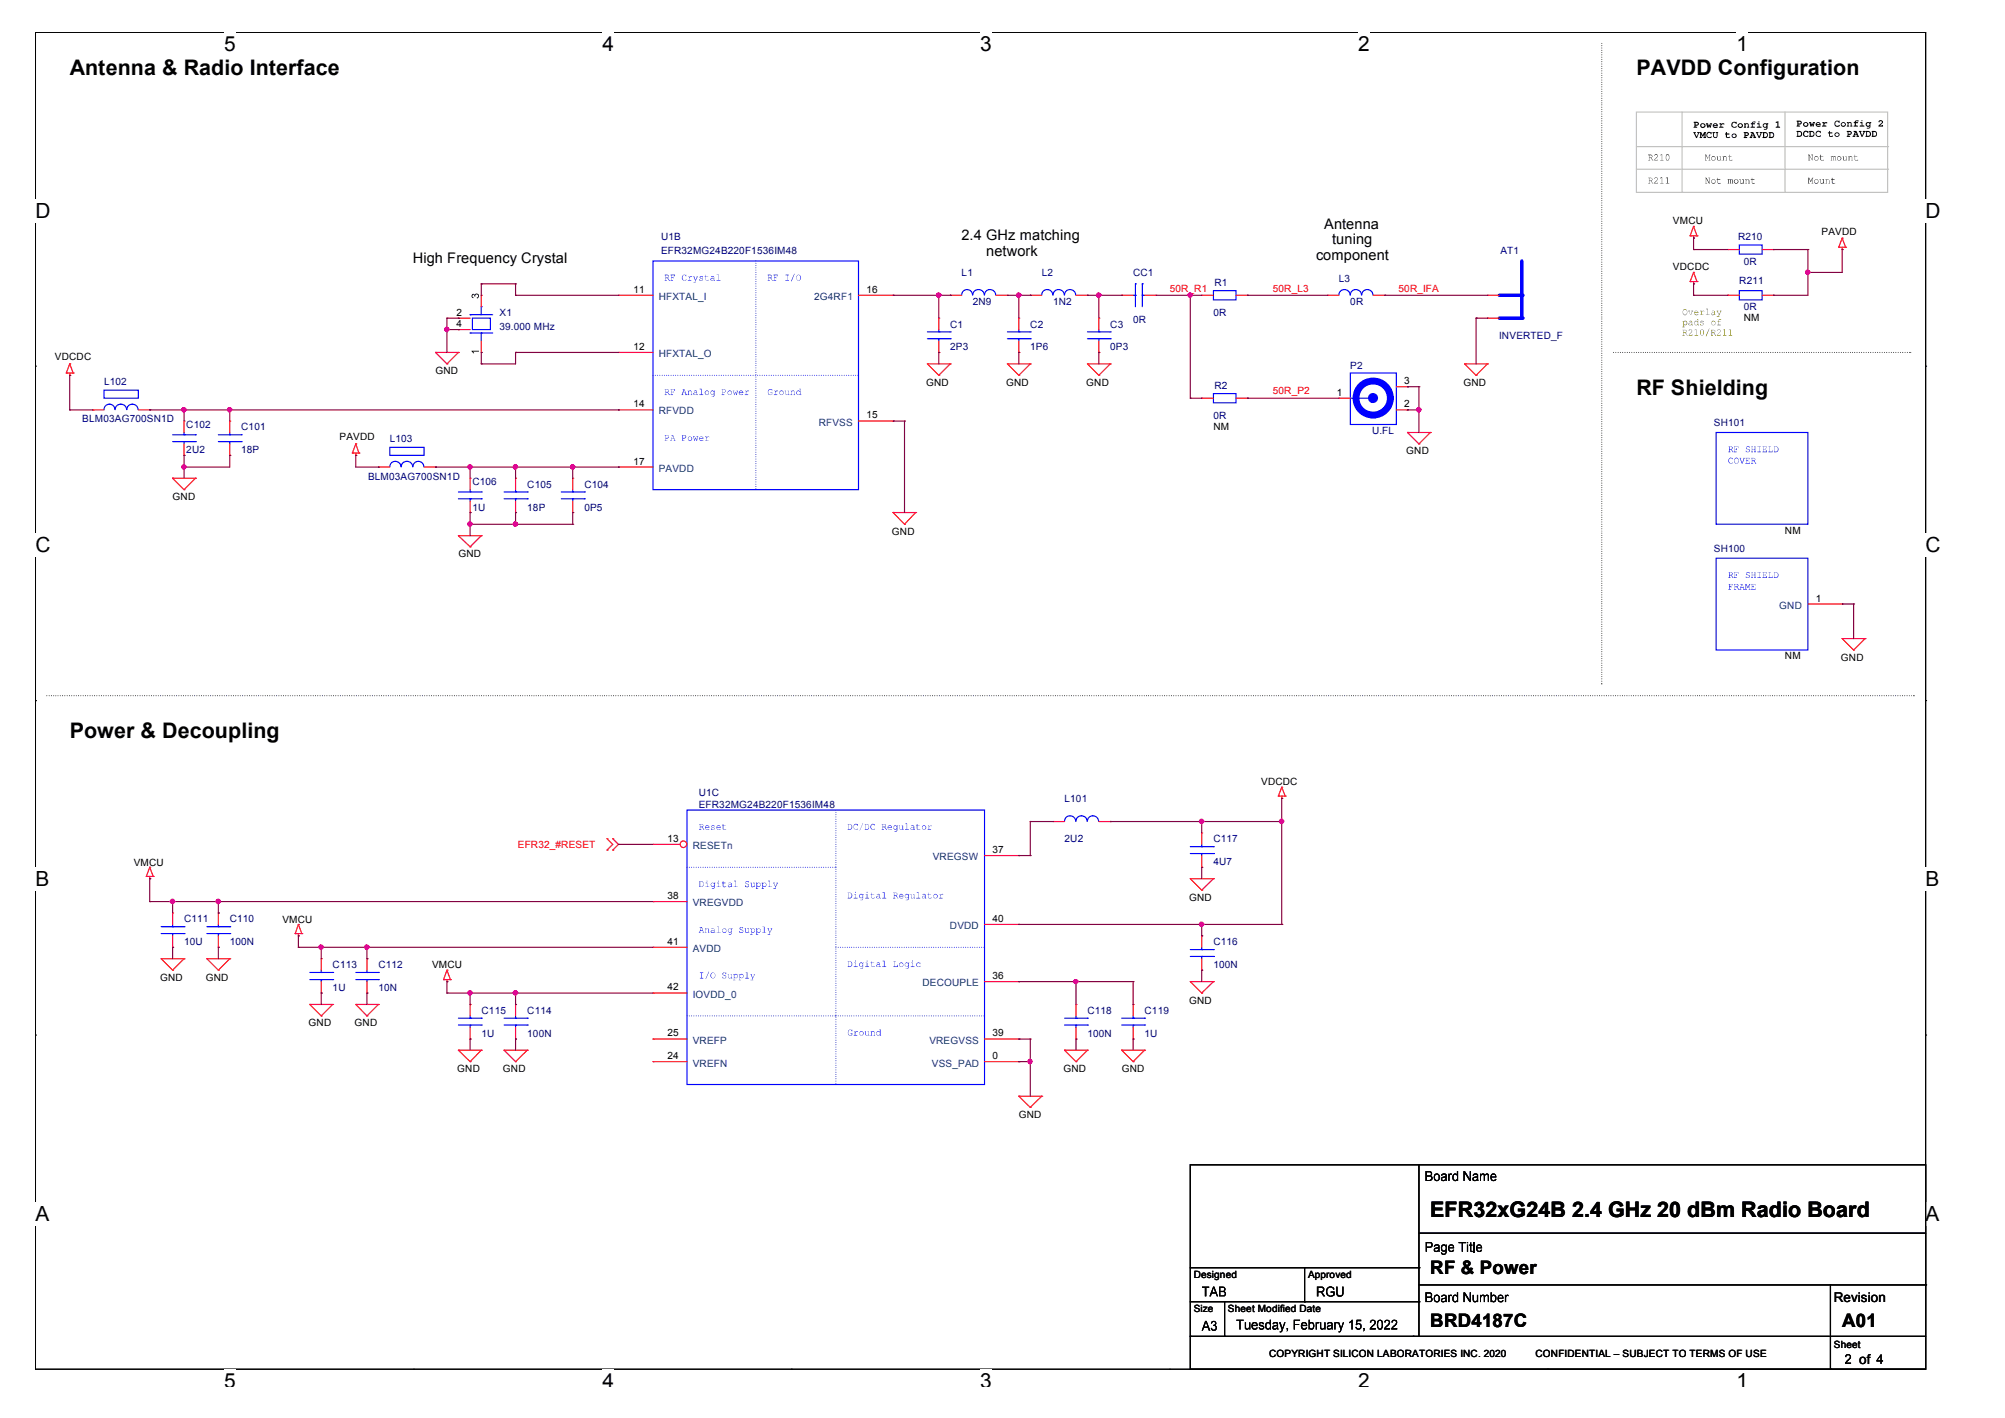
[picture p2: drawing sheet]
<svg xmlns="http://www.w3.org/2000/svg" width="297mm" height="210mm" viewBox="0 0 297 210" stroke-linecap="round" stroke-linejoin="round" font-family="sans-serif">
<defs><g id="words">
<g font-size="3.2">
<text x="10.3" y="11.1">Antenna &amp; Radio Interface</text>
<text x="242.4" y="11.1">PAVDD Configuration</text>
<text x="242.4" y="58.5">RF Shielding</text>
<text x="10.3" y="109.3">Power &amp; Decoupling</text>
<text x="211.9" y="180.2">EFR32xG24B 2.4 GHz 20 dBm Radio Board</text>
</g>
<g font-size="3.1">
<text x="33.2" y="7.5">5</text>
<text x="89.2" y="7.5">4</text>
<text x="145.2" y="7.5">3</text>
<text x="201.2" y="7.5">2</text>
<text x="257.2" y="7.5">1</text>
<text x="5.3" y="32.3">D</text>
<text x="285.2" y="32.3">D</text>
<text x="5.3" y="81.7">C</text>
<text x="285.2" y="81.7">C</text>
<text x="5.3" y="131.3">B</text>
<text x="285.2" y="131.3">B</text>
<text x="5.3" y="180.8">A</text>
<text x="285.2" y="180.8">A</text>
<text x="33.2" y="205.6">5</text>
<text x="89.2" y="205.6">4</text>
<text x="145.2" y="205.6">3</text>
<text x="201.2" y="205.6">2</text>
<text x="257.2" y="205.6">1</text>
</g>
<g font-size="2.8">
<text x="211.9" y="188.7">RF &amp; Power</text>
<text x="211.9" y="196.5">BRD4187C</text>
<text x="272.9" y="196.5">A01</text>
</g>
<g font-size="2.2">
<text x="142.4" y="35.6">2.4 GHz matching</text>
<text x="196.1" y="33.9">Antenna</text>
<text x="61.2" y="39">High Frequency Crystal</text>
<text x="146.1" y="37.8">network</text>
<text x="194.9" y="38.4">component</text>
<text x="197.4" y="36.2">tuning</text>
</g>
<g font-size="2">
<text x="271.6" y="192.8">Revision</text>
<text x="275.4" y="202">of</text>
</g>
<g font-size="1.5" fill="#000080">
<text x="97.9" y="35.6">U1B</text>
<text x="257.5" y="35.6">R210</text>
<text x="97.9" y="37.7">EFR32MG24B220F1536IM48</text>
<text x="142.4" y="40.9">L1</text>
<text x="154.3" y="40.9">L2</text>
<text x="167.8" y="40.9">CC1</text>
<text x="198.3" y="41.7">L3</text>
<text x="222.2" y="37.7">AT1</text>
<text x="258.3" y="39.2">0R</text>
<text x="74" y="46.8">X1</text>
<text x="144.1" y="45.1">2N9</text>
<text x="156" y="45.1">1N2</text>
<text x="167.8" y="47.8">0R</text>
<text x="179.7" y="46.8">0R</text>
<text x="179.9" y="42.4">R1</text>
<text x="200" y="45.1">0R</text>
<text x="257.6" y="42.1">R211</text>
<text x="258.3" y="46">0R</text>
<text x="74" y="48.9">39.000 MHz</text>
<text x="140.8" y="48.5">C1</text>
<text x="140.8" y="51.9">2P3</text>
<text x="152.6" y="48.5">C2</text>
<text x="152.6" y="51.9">1P6</text>
<text x="164.5" y="48.5">C3</text>
<text x="164.5" y="51.9">0P3</text>
<text x="222.1" y="50.2">INVERTED_F</text>
<text x="15.4" y="57">L102</text>
<text x="179.9" y="57.7">R2</text>
<text x="200" y="54.6">P2</text>
<text x="12.2" y="62.6">BLM03AG700SN1D</text>
<text x="27.6" y="63.4">C102</text>
<text x="35.7" y="63.8">C101</text>
<text x="57.7" y="65.4">L103</text>
<text x="179.7" y="62.1">0R</text>
<text x="203.2" y="64.3">U.FL</text>
<text x="253.9" y="63.1">SH101</text>
<text x="27.6" y="67.1">2U2</text>
<text x="35.7" y="67.1">18P</text>
<text x="54.5" y="71">BLM03AG700SN1D</text>
<text x="70" y="71.9">C106</text>
<text x="70" y="75.6">1U</text>
<text x="78.1" y="72.2">C105</text>
<text x="78.1" y="75.6">18P</text>
<text x="86.6" y="72.2">C104</text>
<text x="86.6" y="75.6">0P5</text>
<text x="253.9" y="81.7">SH100</text>
<text x="103.5" y="117.9">U1C</text>
<text x="103.5" y="119.6">EFR32MG24B220F1536IM48</text>
<text x="157.7" y="118.8">L101</text>
<text x="157.7" y="124.8">2U2</text>
<text x="179.7" y="124.8">C117</text>
<text x="179.7" y="128.1">4U7</text>
<text x="27.3" y="136.6">C111</text>
<text x="34" y="136.6">C110</text>
<text x="27.3" y="140">10U</text>
<text x="34" y="140">100N</text>
<text x="49.3" y="143.4">C113</text>
<text x="56" y="143.4">C112</text>
<text x="179.7" y="140">C116</text>
<text x="179.7" y="143.4">100N</text>
<text x="49.3" y="146.8">1U</text>
<text x="56" y="146.8">10N</text>
<text x="71.3" y="150.2">C115</text>
<text x="71.3" y="153.5">1U</text>
<text x="78.1" y="150.2">C114</text>
<text x="78.1" y="153.5">100N</text>
<text x="161.1" y="150.2">C118</text>
<text x="161.1" y="153.5">100N</text>
<text x="169.5" y="150.2">C119</text>
<text x="169.5" y="153.5">1U</text>
</g>
<g font-size="1.5">
<text x="247.8" y="33.2">VMCU</text>
<text x="269.8" y="34.8">PAVDD</text>
<text x="247.8" y="40">VDCDC</text>
<text x="67.6" y="46.7">2</text>
<text x="93.9" y="43.3">11</text>
<text x="128.4" y="43.3">16</text>
<text x="258.3" y="47.5">NM</text>
<text x="8.1" y="53.3">VDCDC</text>
<text x="67.6" y="48.4">4</text>
<text x="93.9" y="51.9">12</text>
<text x="64.5" y="55.5">GND</text>
<text x="137.2" y="57.1">GND</text>
<text x="149.1" y="57.1">GND</text>
<text x="160.9" y="57.1">GND</text>
<text x="198" y="58.6">1</text>
<text x="208" y="56.9">3</text>
<text x="216.8" y="57.1">GND</text>
<text x="50.3" y="65.1">PAVDD</text>
<text x="93.9" y="60.3">14</text>
<text x="128.4" y="62">15</text>
<text x="179.7" y="63.8">NM</text>
<text x="208" y="60.3">2</text>
<text x="93.9" y="68.8">17</text>
<text x="208.3" y="67.3">GND</text>
<text x="25.6" y="74.1">GND</text>
<text x="67.9" y="82.5">GND</text>
<text x="132.1" y="79.2">GND</text>
<text x="264.4" y="79">NM</text>
<text x="269" y="89.1">1</text>
<text x="264.4" y="97.7">NM</text>
<text x="272.7" y="97.8">GND</text>
<text x="186.8" y="116.3">VDCDC</text>
<text x="98.9" y="124.7">13</text>
<text x="19.8" y="128.3">VMCU</text>
<text x="147" y="126.4">37</text>
<text x="41.8" y="136.7">VMCU</text>
<text x="98.9" y="133.1">38</text>
<text x="147" y="136.5">40</text>
<text x="176.1" y="133.4">GND</text>
<text x="64" y="143.4">VMCU</text>
<text x="98.9" y="139.9">41</text>
<text x="23.7" y="145.2">GND</text>
<text x="30.5" y="145.2">GND</text>
<text x="98.9" y="146.7">42</text>
<text x="147" y="145">36</text>
<text x="176.1" y="148.6">GND</text>
<text x="45.7" y="152">GND</text>
<text x="52.5" y="152">GND</text>
<text x="98.9" y="153.5">25</text>
<text x="147" y="153.5">39</text>
<text x="67.7" y="158.8">GND</text>
<text x="74.5" y="158.8">GND</text>
<text x="98.9" y="156.8">24</text>
<text x="147" y="156.8">0</text>
<text x="157.5" y="158.8">GND</text>
<text x="166.2" y="158.8">GND</text>
<text x="150.9" y="165.6">GND</text>
<text x="176.8" y="189.3">Designed</text>
<text x="193.8" y="189.3">Approved</text>
<text x="176.8" y="194.4">Size</text>
<text x="181.9" y="194.4">Sheet Modified Date</text>
<text x="188" y="201">COPYRIGHT SILICON LABORATORIES IIINC. 2020</text>
<text x="188" y="201">COPYRIGHT SILICON LABORATORIES NC. 2020</text>
<text x="227.5" y="201">CONFIDENTIAL – SUBJECT TO TERMS OF USE</text>
<text x="271.6" y="199.6">Sheet</text>
</g>
<g font-size="1.5" fill="#004080">
<text x="97.6" y="44.5">HFXTAL_I</text>
<text x="120.6" y="44.5">2G4RF1</text>
<text x="97.6" y="52.9">HFXTAL_O</text>
<text x="97.6" y="61.4">RFVDD</text>
<text x="121.3" y="63.1">RFVSS</text>
<text x="97.6" y="69.9">PAVDD</text>
<text x="263.6" y="90.2">GND</text>
<text x="102.6" y="125.8">RESETn</text>
<text x="138.2" y="127.4">VREGSW</text>
<text x="102.6" y="134.2">VREGVDD</text>
<text x="140.7" y="137.6">DVDD</text>
<text x="102.6" y="141">AVDD</text>
<text x="102.6" y="147.8">IOVDD_0</text>
<text x="136.6" y="146.1">DECOUPLE</text>
<text x="102.6" y="154.6">VREFP</text>
<text x="137.7" y="154.6">VREGVSS</text>
<text x="102.6" y="157.9">VREFN</text>
<text x="138" y="157.9">VSS_PAD</text>
</g>
<g font-size="1.5" fill="#f00">
<text x="173.3" y="43.2">50R_R1</text>
<text x="188.5" y="43.2">50R_L3</text>
<text x="207.2" y="43.2">50R_IFA</text>
<text x="188.5" y="58.4">50R_P2</text>
<text x="76.7" y="125.6">EFR32_#RESET</text>
</g>
</g></defs>
<path d="M5.2 4.8h280v198h-280z" fill="none" stroke="#000" stroke-width=".17"/>
<g fill="#fff">
<path d="M33.2 4.7h1.8v3.5h-1.8z"/>
<path d="M33.2 202.8h1.8v2.5h-1.8z"/>
</g>
<path d="M61.3 4.8h.1M61.3 202.8h.1" fill="none" stroke="#000" stroke-width=".17"/>
<g fill="#fff">
<path d="M89.2 4.7h1.7v3.5h-1.7z"/>
<path d="M89.2 202.8h1.7v2.5h-1.7z"/>
</g>
<path d="M117.2 4.8h.1M117.2 202.8h.1" fill="none" stroke="#000" stroke-width=".17"/>
<g fill="#fff">
<path d="M145.2 4.7h1.7v3.5h-1.7z"/>
<path d="M145.2 202.8h1.7v2.5h-1.7z"/>
</g>
<path d="M173.2 4.8h.1M173.2 202.8h.1" fill="none" stroke="#000" stroke-width=".17"/>
<g fill="#fff">
<path d="M201.2 4.7h1.7v3.5h-1.7z"/>
<path d="M201.3 202.8h1.6v2.5h-1.6z"/>
</g>
<path d="M229.2 4.8h.1M229.2 202.8h.1" fill="none" stroke="#000" stroke-width=".17"/>
<g fill="#fff">
<path d="M257.2 4.7h1.8v3.5h-1.8z"/>
<path d="M257.2 202.8h1.8v2.5h-1.8z"/>
<path d="M5.2 29.5h2.3v3.5h-2.3z"/>
<path d="M285.2 29.5h2.3v3.5h-2.3z"/>
<path d="M5.2 79h2.3v3.4h-2.3z"/>
<path d="M285.2 79h2.3v3.4h-2.3z"/>
</g>
<path d="M5.2 54.2h.1M285.2 54.2h.1" fill="none" stroke="#000" stroke-width=".17"/>
<g fill="#fff">
<path d="M5.2 128.5h2.1v3.5h-2.1z"/>
<path d="M285.2 128.5h2.1v3.5h-2.1z"/>
</g>
<path d="M5.2 103.8h.1M285.2 103.8h.1" fill="none" stroke="#000" stroke-width=".17"/>
<path d="M5.2 103.8h.1M285.2 103.8h.1" fill="none" stroke="#000" stroke-width=".15"/>
<g fill="#fff">
<path d="M5.2 178h2.1v3.5h-2.1z"/>
<path d="M285.2 178h2.1v3.5h-2.1z"/>
</g>
<path d="M5.2 153.3h.1M285.2 153.3h.1" fill="none" stroke="#000" stroke-width=".17"/>
<g fill="#000">
<path d="M283 52.1l.1 .1-.1 .1v-.1zM237.3 101.2l.1 .1-.1 .1-.1-.1zM283.5 103h.1l-.1 .1v-.1z"/>
<path d="M237.3 6.3l-.1 .1 .1 .1 .1-.1zM237.3 6.7l-.1 .1 .1 .1 .1-.1zM237.2 7.1l.1 .1 .1-.1-.1-.1zM237.3 7.4l-.1 .1h.1h.1z"/>
<path d="M237.3 7.7l-.1 .1 .1 .1 .1-.1zM237.2 8.1l.1 .1 .1-.1-.1-.1zM237.3 8.4l-.1 .1 .1 .1 .1-.1zM237.3 8.7l-.1 .1 .1 .1 .1-.1z"/>
<path d="M237.2 9.1l.1 .1 .1-.1h-.1zM237.3 9.4l-.1 .1 .1 .1 .1-.1zM237.3 9.7l-.1 .1 .1 .1 .1-.1zM237.2 10.2h.1h.1l-.1-.1z"/>
<path d="M237.3 10.4l-.1 .1 .1 .1 .1-.1zM237.3 10.8h-.1l.1 .1 .1-.1zM237.2 11.2l.1 .1 .1-.1-.1-.1zM237.3 11.4l-.1 .1 .1 .1 .1-.1z"/>
<path d="M237.3 11.8l-.1 .1h.1h.1zM237.2 12.2l.1 .1 .1-.1-.1-.1zM237.3 12.4l-.1 .1 .1 .1 .1-.1zM237.3 12.8l-.1 .1 .1 .1 .1-.1z"/>
<path d="M237.2 13.2l.1 .1 .1-.1-.1-.1zM237.3 13.5h-.1l.1 .1 .1-.1zM237.3 13.8l-.1 .1 .1 .1 .1-.1zM237.2 14.2l.1 .1 .1-.1-.1-.1z"/>
<path d="M237.3 14.5l-.1 .1h.1h.1zM237.3 14.8l-.1 .1 .1 .1 .1-.1zM237.2 15.2l.1 .1 .1-.1h-.1zM237.2 15.5l.1 .1 .1-.1h-.1z"/>
<path d="M237.3 15.8l-.1 .1 .1 .1 .1-.1zM237.3 16.1l-.1 .1 .1 .1 .1-.1zM237.2 16.6h.1h.1l-.1-.1zM237.3 16.8l-.1 .1 .1 .1 .1-.1zM237.3 17.1l-.1 .1 .1 .1 .1-.1zM237.2 17.6l.1 .1 .1-.1-.1-.1zM237.3 17.8l-.1 .1 .1 .1 .1-.1z"/>
<path d="M237.3 18.2h-.1l.1 .1 .1-.1zM237.2 18.6l.1 .1 .1-.1-.1-.1zM237.3 18.8l-.1 .1 .1 .1 .1-.1zM237.3 19.2l-.1 .1h.1h.1z"/>
<path d="M237.2 19.6l.1 .1 .1-.1-.1-.1zM237.2 19.9l.1 .1 .1-.1h-.1zM237.2 20.3l.1 .1 .1-.1-.1-.1zM237.2 20.6l.1 .1 .1-.1-.1-.1z"/>
<path d="M237.3 20.9l-.1 .1h.1h.1zM237.3 21.2l-.1 .1 .1 .1 .1-.1zM237.2 21.6l.1 .1 .1-.1-.1-.1zM237.3 21.9l-.1 .1 .1 .1 .1-.1z"/>
<path d="M237.2 22.3l.1 .1 .1-.1-.1-.1zM237.2 22.6l.1 .1 .1-.1h-.1zM237.3 22.9l-.1 .1 .1 .1 .1-.1zM237.3 23.2l-.1 .1 .1 .1 .1-.1z"/>
<path d="M237.3 23.6l-.1 .1h.1h.1zM237.2 24l.1 .1 .1-.1-.1-.1zM237.2 24.3l.1 .1 .1-.1h-.1zM237.3 24.6l-.1 .1 .1 .1 .1-.1z"/>
<path d="M237.2 25l.1 .1 .1-.1-.1-.1zM237.3 25.3l-.1 .1h.1h.1zM237.3 25.6l-.1 .1 .1 .1 .1-.1zM237.2 26l.1 .1 .1-.1z"/>
<path d="M237.2 26.3l.1 .1 .1-.1-.1-.1zM237.3 26.6l-.1 .1 .1 .1 .1-.1zM237.2 27l.1 .1 .1-.1-.1-.1zM237.2 27.3l.1 .1 .1-.1h-.1z"/>
<path d="M237.2 27.7l.1 .1 .1-.1-.1-.1zM237.2 28l.1 .1 .1-.1-.1-.1zM237.3 28.3l-.1 .1h.1h.1zM237.3 28.6l-.1 .1 .1 .1 .1-.1zM237.3 29h-.1l.1 .1 .1-.1zM237.3 29.3l-.1 .1 .1 .1 .1-.1zM237.2 29.7l.1 .1 .1-.1-.1-.1z"/>
<path d="M237.3 30l-.1 .1h.1h.1zM237.3 30.3l-.1 .1 .1 .1 .1-.1zM237.3 30.6l-.1 .1 .1 .1 .1-.1zM237.2 31.1l.1 .1 .1-.1-.1-.1z"/>
<path d="M237.3 31.3l-.1 .1 .1 .1 .1-.1zM237.2 31.7l.1 .1 .1-.1h-.1zM237.3 32l-.1 .1 .1 .1 .1-.1zM237.3 32.3l-.1 .1 .1 .1 .1-.1z"/>
<path d="M237.3 32.7l-.1 .1 .1 .1 .1-.1zM237.2 33.1l.1 .1 .1-.1-.1-.1zM237.2 33.4l.1 .1 .1-.1h-.1zM237.3 33.7l-.1 .1 .1 .1 .1-.1z"/>
<path d="M237.2 34.1l.1 .1 .1-.1-.1-.1zM237.2 34.5h.1h.1l-.1-.1zM237.3 34.7l-.1 .1 .1 .1 .1-.1zM237.2 35.1l.1 .1 .1-.1h-.1z"/>
<path d="M237.2 35.5l.1 .1 .1-.1-.1-.1zM237.3 35.7l-.1 .1 .1 .1 .1-.1zM237.3 36.1l-.1 .1h.1h.1zM237.2 36.5h.2l-.1-.1z"/>
<path d="M237.2 36.8l.1 .1 .1-.1-.1-.1zM237.3 37l-.1 .1 .1 .1 .1-.1zM237.3 37.4l-.1 .1h.1h.1zM237.3 37.7l-.1 .1 .1 .1 .1-.1z"/>
<path d="M237.2 38.1l.1 .1 .1-.1h-.1zM237.2 38.5l.1 .1 .1-.1-.1-.1zM237.3 38.7l-.1 .1 .1 .1 .1-.1zM237.3 39.1l-.1 .1h.1h.1z"/>
<path d="M237.3 39.4l-.1 .1 .1 .1 .1-.1zM237.3 39.8h-.1l.1 .1 .1-.1zM237.2 40.2l.1 .1 .1-.1-.1-.1zM237.2 40.5l.1 .1 .1-.1-.1-.1zM237.2 40.9h.1h.1l-.1-.1zM237.3 41.1l-.1 .1 .1 .1 .1-.1zM237.2 41.5l.1 .1 .1-.1-.1-.1z"/>
<path d="M237.2 41.9l.1 .1 .1-.1-.1-.1zM237.3 42.1l-.1 .1 .1 .1 .1-.1zM237.2 42.5l.1 .1 .1-.1h-.1zM237.2 42.9l.1 .1 .1-.1-.1-.1z"/>
<path d="M237.2 43.2l.1 .1 .1-.1-.1-.1zM237.3 43.5l-.1 .1h.1h.1zM237.2 43.9l.1 .1 .1-.1-.1-.1zM237.3 44.2h-.1l.1 .1 .1-.1z"/>
<path d="M237.3 44.5l-.1 .1 .1 .1 .1-.1zM237.3 44.8l-.1 .1 .1 .1 .1-.1zM237.2 45.3h.1h.1l-.1-.1zM237.2 45.6l.1 .1 .1-.1-.1-.1z"/>
<path d="M237.3 45.8l-.1 .1 .1 .1 .1-.1zM237.3 46.2l-.1 .1 .1 .1 .1-.1zM237.3 46.5l-.1 .1 .1 .1 .1-.1zM237.2 46.9l.1 .1 .1-.1h-.1z"/>
<path d="M237.3 47.2h-.1l.1 .1 .1-.1zM237.2 47.6l.1 .1 .1-.1-.1-.1zM237.2 47.9l.1 .1 .1-.1-.1-.1zM237.2 48.3h.1h.1l-.1-.1z"/>
<path d="M237.3 48.5l-.1 .1 .1 .1 .1-.1zM237.2 48.9l.1 .1 .1-.1h-.1zM237.2 49.3l.1 .1 .1-.1-.1-.1zM237.3 49.5l-.1 .1 .1 .1 .1-.1z"/>
<path d="M237.2 50h.1h.1l-.1-.1zM237.2 50.3l.1 .1 .1-.1-.1-.1zM237.2 50.6l.1 .1 .1-.1-.1-.1zM237.3 50.9l-.1 .1 .1 .1 .1-.1z"/>
<path d="M237.2 51.3l.1 .1 .1-.1-.1-.1zM237.3 51.6h-.1l.1 .1 .1-.1zM237.3 51.9l-.1 .1 .1 .1 .1-.1zM237.3 52.2l-.1 .1 .1 .1 .1-.1zM237.2 52.7h.1h.1l-.1-.1zM237.3 52.9l-.1 .1 .1 .1 .1-.1zM237.3 53.3h-.1l.1 .1 .1-.1z"/>
<path d="M237.3 53.6l-.1 .1 .1 .1 .1-.1zM237.2 54l.1 .1 .1-.1-.1-.1zM237.2 54.4h.1h.1l-.1-.1zM237.3 54.6l-.1 .1 .1 .1 .1-.1z"/>
<path d="M237.3 54.9l-.1 .1 .1 .1 .1-.1zM237.3 55.3l-.1 .1 .1 .1 .1-.1zM237.3 55.6l-.1 .1 .1 .1 .1-.1zM237.2 56l.1 .1 .1-.1h-.1z"/>
<path d="M237.2 56.4l.1 .1 .1-.1-.1-.1zM237.2 56.7l.1 .1 .1-.1-.1-.1zM237.3 57l-.1 .1h.1h.1zM237.2 57.4l.1 .1 .1-.1-.1-.1z"/>
<path d="M237.2 57.7l.1 .1 .1-.1-.1-.1zM237.3 58h-.1l.1 .1 .1-.1zM237.3 58.3l-.1 .1 .1 .1 .1-.1zM237.3 58.6l-.1 .1 .1 .1 .1-.1z"/>
<path d="M237.2 59.1h.1h.1l-.1-.1zM237.3 59.3l-.1 .1 .1 .1 .1-.1zM237.3 59.6l-.1 .1 .1 .1 .1-.1zM237.3 60l-.1 .1 .1 .1 .1-.1z"/>
<path d="M238.9 52.2l.1 .1 .1-.1-.1-.1zM239.4 52.1l-.1 .1 .1 .1v-.1zM239.7 52.1l-.1 .1 .1 .1 .1-.1zM239.9 52.2l.1 .1 .1-.1-.1-.1zM240.4 52.1l-.1 .1 .1 .1 .1-.1zM240.7 52.1l-.1 .1 .1 .1 .1-.1zM241 52.2v.1l.1-.1-.1-.1zM241.4 52.1l-.1 .1 .1 .1 .1-.1zM241.7 52.1l-.1 .1 .1 .1 .1-.1zM242.1 52.1l-.1 .1 .1 .1v-.1zM242.4 52.1l-.1 .1 .1 .1 .1-.1zM242.7 52.1v.1v.1l.1-.1zM243 52.2l.1 .1 .1-.1-.1-.1zM243.3 52.2l.1 .1 .1-.1-.1-.1zM243.7 52.2l.1 .1v-.1v-.1zM244.1 52.1l-.1 .1 .1 .1v-.1z"/>
<path d="M244.4 52.1l-.1 .1 .1 .1 .1-.1zM244.7 52.1l-.1 .1 .1 .1 .1-.1zM245 52.2l.1 .1 .1-.1-.1-.1zM245.3 52.2l.1 .1 .1-.1-.1-.1zM245.7 52.1v.1v.1l.1-.1zM246.1 52.1l-.1 .1 .1 .1 .1-.1zM246.4 52.1l-.1 .1 .1 .1 .1-.1zM246.8 52.1l-.1 .1 .1 .1v-.1zM247.1 52.1l-.1 .1 .1 .1 .1-.1zM247.4 52.2v.1l.1-.1-.1-.1zM247.8 52.1l-.1 .1 .1 .1 .1-.1zM248.1 52.1l-.1 .1 .1 .1 .1-.1zM248.4 52.2l.1 .1v-.1v-.1zM248.7 52.2l.1 .1 .1-.1-.1-.1zM249.1 52.1l-.1 .1 .1 .1 .1-.1zM249.5 52.1l-.1 .1 .1 .1 .1-.1z"/>
<path d="M249.8 52.1l-.1 .1 .1 .1 .1-.1zM250.1 52.1v.1v.1l.1-.1zM250.4 52.2l.1 .1 .1-.1-.1-.1zM250.7 52.2l.1 .1 .1-.1-.1-.1zM251.1 52.2l.1 .1v-.1v-.1zM251.5 52.1l-.1 .1 .1 .1 .1-.1zM251.8 52.1v.1v.1l.1-.1zM252.1 52.2l.1 .1 .1-.1-.1-.1zM252.4 52.2l.1 .1 .1-.1-.1-.1zM252.8 52.2l.1 .1v-.1v-.1zM253.2 52.1l-.1 .1 .1 .1 .1-.1zM253.5 52.1l-.1 .1 .1 .1 .1-.1zM253.9 52.1l-.1 .1 .1 .1 .1-.1zM254.2 52.1l-.1 .1 .1 .1 .1-.1zM254.5 52.1l-.1 .1 .1 .1 .1-.1zM254.8 52.2v.1l.1-.1-.1-.1z"/>
<path d="M255.1 52.2l.1 .1 .1-.1-.1-.1zM255.5 52.1l-.1 .1 .1 .1 .1-.1zM255.8 52.2l.1 .1v-.1v-.1zM256.1 52.2l.1 .1 .1-.1-.1-.1zM256.5 52.2v.1l.1-.1-.1-.1zM256.9 52.1l-.1 .1 .1 .1 .1-.1zM257.2 52.1l-.1 .1 .1 .1 .1-.1zM257.6 52.1l-.1 .1 .1 .1v-.1zM257.9 52.1l-.1 .1 .1 .1 .1-.1zM258.1 52.2l.1 .1 .1-.1-.1-.1zM258.5 52.2l.1 .1 .1-.1-.1-.1zM258.9 52.1l-.1 .1 .1 .1 .1-.1zM259.2 52.1v.1v.1l.1-.1zM259.5 52.2l.1 .1 .1-.1-.1-.1zM259.9 52.1l-.1 .1 .1 .1 .1-.1zM260.3 52.1l-.1 .1 .1 .1v-.1z"/>
<path d="M260.5 52.2l.1 .1 .1-.1-.1-.1zM260.9 52.2v.1l.1-.1-.1-.1zM261.3 52.1l-.1 .1 .1 .1 .1-.1zM261.6 52.1l-.1 .1 .1 .1 .1-.1zM262 52.1l-.1 .1 .1 .1v-.1zM262.3 52.1l-.1 .1 .1 .1 .1-.1zM262.6 52.2v.1l.1-.1-.1-.1zM262.9 52.2l.1 .1 .1-.1-.1-.1zM263.2 52.2l.1 .1 .1-.1-.1-.1zM263.7 52.1l-.1 .1 .1 .1v-.1zM264 52.1l-.1 .1 .1 .1 .1-.1zM264.2 52.2l.1 .1 .1-.1-.1-.1zM264.5 52.2l.1 .1 .1-.1-.1-.1zM264.9 52.2l.1 .1v-.1v-.1zM265.3 52.1l-.1 .1 .1 .1 .1-.1zM265.6 52.1v.1v.1l.1-.1z"/>
<path d="M265.9 52.2l.1 .1 .1-.1-.1-.1zM266.2 52.2l.1 .1 .1-.1-.1-.1zM266.6 52.2l.1 .1v-.1v-.1zM266.9 52.2l.1 .1 .1-.1-.1-.1zM267.3 52.1v.1v.1l.1-.1zM267.7 52.1l-.1 .1 .1 .1 .1-.1zM267.9 52.2l.1 .1 .1-.1-.1-.1zM268.3 52.2l.1 .1v-.1v-.1zM268.6 52.2l.1 .1 .1-.1-.1-.1zM269 52.1l-.1 .1 .1 .1 .1-.1zM269.4 52.1l-.1 .1 .1 .1 .1-.1zM269.7 52.1l-.1 .1 .1 .1 .1-.1zM270 52.2v.1l.1-.1-.1-.1zM270.3 52.2l.1 .1 .1-.1-.1-.1zM270.6 52.2l.1 .1 .1-.1-.1-.1zM271.1 52.1l-.1 .1 .1 .1v-.1z"/>
<path d="M271.4 52.1l-.1 .1 .1 .1 .1-.1zM271.7 52.2v.1l.1-.1-.1-.1zM272 52.2l.1 .1 .1-.1-.1-.1zM272.3 52.2l.1 .1 .1-.1-.1-.1zM272.8 52.1l-.1 .1 .1 .1v-.1zM273.1 52.1l-.1 .1 .1 .1 .1-.1zM273.4 52.1l-.1 .1 .1 .1 .1-.1zM273.8 52.1l-.1 .1 .1 .1 .1-.1zM274 52.2l.1 .1 .1-.1-.1-.1zM274.3 52.2l.1 .1 .1-.1-.1-.1zM274.7 52.2v.1l.1-.1-.1-.1zM275.1 52.1l-.1 .1 .1 .1 .1-.1zM275.4 52.1l-.1 .1 .1 .1 .1-.1zM275.8 52.1l-.1 .1 .1 .1v-.1zM276.1 52.1l-.1 .1 .1 .1 .1-.1zM276.4 52.2v.1l.1-.1-.1-.1z"/>
<path d="M276.7 52.2l.1 .1 .1-.1-.1-.1zM277.1 52.1l-.1 .1 .1 .1 .1-.1zM277.5 52.1l-.1 .1 .1 .1v-.1zM277.8 52.1l-.1 .1 .1 .1 .1-.1zM278 52.2l.1 .1 .1-.1-.1-.1zM278.4 52.2l.1 .1 .1-.1-.1-.1zM278.7 52.2l.1 .1 .1-.1-.1-.1zM279.1 52.2v.1l.1-.1-.1-.1zM279.5 52.1l-.1 .1 .1 .1 .1-.1zM279.8 52.1l-.1 .1 .1 .1 .1-.1zM280.1 52.2l.1 .1v-.1v-.1zM280.4 52.2l.1 .1 .1-.1-.1-.1zM280.8 52.2v.1l.1-.1-.1-.1zM281.2 52.1l-.1 .1 .1 .1 .1-.1zM281.5 52.1l-.1 .1 .1 .1 .1-.1zM281.8 52.2l.1 .1v-.1v-.1zM282.1 52.2l.1 .1 .1-.1-.1-.1zM282.4 52.2l.1 .1 .1-.1-.1-.1zM282.8 52.2l.1 .1 .1-.1-.1-.1z"/>
<path d="M237.3 60.3l-.1 .1 .1 .1 .1-.1zM237.3 60.7h-.1l.1 .1 .1-.1zM237.2 61.1l.1 .1 .1-.1-.1-.1zM237.2 61.4l.1 .1 .1-.1-.1-.1z"/>
<path d="M237.3 61.7l-.1 .1h.1h.1zM237.3 62l-.1 .1 .1 .1 .1-.1zM237.3 62.4h-.1l.1 .1 .1-.1zM237.2 62.8l.1 .1 .1-.1-.1-.1z"/>
<path d="M237.3 63l-.1 .1 .1 .1 .1-.1zM237.2 63.5h.1h.1l-.1-.1zM237.2 63.8l.1 .1 .1-.1-.1-.1zM237.2 64.1l.1 .1 .1-.1h-.1zM237.3 64.4l-.1 .1 .1 .1 .1-.1zM237.2 64.8l.1 .1 .1-.1-.1-.1zM237.2 65.2h.1h.1l-.1-.1z"/>
<path d="M237.3 65.4l-.1 .1 .1 .1 .1-.1zM237.2 65.8l.1 .1 .1-.1-.1-.1zM237.2 66.2l.1 .1 .1-.1-.1-.1zM237.2 66.5l.1 .1 .1-.1-.1-.1z"/>
<path d="M237.3 66.8h-.1l.1 .1 .1-.1zM237.2 67.2l.1 .1 .1-.1-.1-.1zM237.3 67.4l-.1 .1 .1 .1 .1-.1zM237.3 67.8l-.1 .1h.1h.1z"/>
<path d="M237.2 68.2h.1h.1zM237.2 68.5l.1 .1 .1-.1-.1-.1zM237.3 68.7l-.1 .1 .1 .1 .1-.1zM237.3 69.1l-.1 .1 .1 .1 .1-.1z"/>
<path d="M237.3 69.4l-.1 .1 .1 .1 .1-.1zM237.2 69.8l.1 .1 .1-.1h-.1zM237.2 70.2l.1 .1 .1-.1-.1-.1zM237.3 70.4l-.1 .1 .1 .1 .1-.1z"/>
<path d="M237.3 70.8l-.1 .1 .1 .1 .1-.1zM237.2 71.2l.1 .1 .1-.1-.1-.1zM237.2 71.5l.1 .1 .1-.1h-.1zM237.3 71.8l-.1 .1 .1 .1 .1-.1z"/>
<path d="M237.2 72.2l.1 .1 .1-.1-.1-.1zM237.2 72.6h.1h.1l-.1-.1zM237.3 72.8l-.1 .1 .1 .1 .1-.1zM237.2 73.2l.1 .1 .1-.1h-.1z"/>
<path d="M237.2 73.6l.1 .1 .1-.1-.1-.1zM237.3 73.8l-.1 .1 .1 .1 .1-.1zM237.3 74.2l-.1 .1h.1h.1zM237.2 74.6l.1 .1 .1-.1-.1-.1z"/>
<path d="M237.2 74.9l.1 .1 .1-.1-.1-.1zM237.3 75.2l-.1 .1 .1 .1 .1-.1zM237.3 75.5l-.1 .1 .1 .1 .1-.1zM237.3 75.9h-.1l.1 .1 .1-.1zM237.3 76.2l-.1 .1 .1 .1 .1-.1zM237.3 76.5l-.1 .1 .1 .1 .1-.1zM237.2 77h.1h.1l-.1-.1z"/>
<path d="M237.2 77.3l.1 .1 .1-.1-.1-.1zM237.3 77.6h-.1l.1 .1 .1-.1zM237.3 77.9l-.1 .1 .1 .1 .1-.1zM237.3 78.2l-.1 .1 .1 .1 .1-.1z"/>
<path d="M237.2 78.7h.2l-.1-.1zM237.2 79h.1h.1l-.1-.1zM237.3 79.2l-.1 .1 .1 .1 .1-.1zM237.2 79.6l.1 .1 .1-.1-.1-.1z"/>
<path d="M237.2 80l.1 .1 .1-.1-.1-.1zM237.3 80.2l-.1 .1 .1 .1 .1-.1zM237.2 80.6l.1 .1 .1-.1h-.1zM237.2 81l.1 .1 .1-.1-.1-.1z"/>
<path d="M237.3 81.2l-.1 .1 .1 .1 .1-.1zM237.3 81.6l-.1 .1h.1h.1zM237.2 82l.1 .1 .1-.1-.1-.1zM237.2 82.3l.1 .1 .1-.1h-.1z"/>
<path d="M237.3 82.6l-.1 .1 .1 .1 .1-.1zM237.3 82.9l-.1 .1 .1 .1 .1-.1zM237.2 83.4h.1h.1l-.1-.1zM237.2 83.7l.1 .1 .1-.1-.1-.1z"/>
<path d="M237.3 83.9l-.1 .1 .1 .1 .1-.1zM237.2 84.4l.1 .1 .1-.1-.1-.1zM237.2 84.7l.1 .1 .1-.1-.1-.1zM237.3 85h-.1l.1 .1 .1-.1z"/>
<path d="M237.3 85.3l-.1 .1 .1 .1 .1-.1zM237.2 85.7l.1 .1 .1-.1-.1-.1zM237.2 86.1h.1h.1l-.1-.1zM237.3 86.3l-.1 .1 .1 .1 .1-.1z"/>
<path d="M237.2 86.7l.1 .1 .1-.1h-.1zM237.3 87l-.1 .1 .1 .1 .1-.1zM237.2 87.4l.1 .1 .1-.1-.1-.1zM237.3 87.7l-.1 .1h.1h.1zM237.2 88.1l.1 .1 .1-.1-.1-.1zM237.2 88.4l.1 .1 .1-.1-.1-.1zM237.3 88.7l-.1 .1 .1 .1 .1-.1z"/>
<path d="M237.3 89l-.1 .1 .1 .1 .1-.1zM237.2 89.4l.1 .1 .1-.1-.1-.1zM237.3 89.7h-.1l.1 .1 .1-.1zM237.3 90l-.1 .1 .1 .1 .1-.1z"/>
<path d="M237.3 90.3l-.1 .1 .1 .1 .1-.1zM237.2 90.8h.1h.1l-.1-.1zM237.2 91.1l.1 .1 .1-.1-.1-.1zM237.3 91.4h-.1l.1 .1 .1-.1z"/>
<path d="M237.3 91.7l-.1 .1 .1 .1 .1-.1zM237.3 92l-.1 .1 .1 .1 .1-.1zM237.2 92.5h.1h.1l-.1-.1zM237.3 92.7l-.1 .1 .1 .1 .1-.1z"/>
<path d="M237.2 93.1l.1 .1 .1-.1-.1-.1zM237.2 93.5l.1 .1 .1-.1-.1-.1zM237.3 93.7l-.1 .1 .1 .1 .1-.1zM237.3 94.1h-.1l.1 .1 .1-.1z"/>
<path d="M237.2 94.5l.1 .1 .1-.1-.1-.1zM237.3 94.7l-.1 .1 .1 .1 .1-.1zM237.3 95.1l-.1 .1h.1h.1zM237.2 95.5l.1 .1 .1-.1-.1-.1z"/>
<path d="M237.3 95.8h-.1l.1 .1 .1-.1zM237.3 96.1l-.1 .1 .1 .1 .1-.1zM237.2 96.5l.1 .1 .1-.1-.1-.1zM237.3 96.8l-.1 .1h.1h.1z"/>
<path d="M237.2 97.2l.1 .1 .1-.1-.1-.1zM237.3 97.5h-.1l.1 .1 .1-.1zM237.2 97.9l.1 .1 .1-.1-.1-.1zM237.2 98.2l.1 .1 .1-.1-.1-.1z"/>
<path d="M237.3 98.5l-.1 .1h.1h.1zM237.3 98.8l-.1 .1 .1 .1 .1-.1zM237.2 99.2l.1 .1 .1-.1-.1-.1zM237.2 99.6l.1 .1 .1-.1-.1-.1zM237.3 99.8l-.1 .1h.1h.1zM237.3 100.1l-.1 .1 .1 .1 .1-.1zM237.2 100.5l.1 .1 .1-.1h-.1zM237.3 100.8l-.1 .1 .1 .1 .1-.1zM237.3 101.1l-.1 .1 .1 .1 .1-.1z"/>
<path d="M6.9 103v.1l.1-.1h-.1zM7.2 103l.1 .1 .1-.1h-.1zM7.5 103l.1 .1 .1-.1h-.1zM7.9 103l.1 .1v-.1zM8.3 103v.1zM8.5 103l.1 .1 .1-.1h-.1zM8.8 103l.1 .1 .1-.1h-.1zM9.2 103l.1 .1 .1-.1h-.1zM9.5 103l.1 .1 .1-.1h-.1zM9.9 103v.1l.1-.1h-.1zM10.2 103l.1 .1 .1-.1h-.1zM10.5 103l.1 .1 .1-.1h-.1z"/>
<path d="M10.9 103l.1 .1v-.1zM11.2 103l.1 .1 .1-.1h-.1zM11.6 103v.1l.1-.1h-.1zM11.9 103l.1 .1 .1-.1h-.1zM12.2 103l.1 .1 .1-.1h-.1zM12.6 103l.1 .1v-.1zM12.9 103l.1 .1 .1-.1h-.1zM13.3 103v.1l.1-.1h-.1zM13.6 103l.1 .1 .1-.1h-.1zM13.9 103l.1 .1 .1-.1h-.1zM14.3 103l.1 .1v-.1zM14.6 103l.1 .1 .1-.1h-.1z"/>
<path d="M14.9 103l.1 .1 .1-.1h-.1zM15.3 103l.1 .1 .1-.1h-.1zM15.6 103l.1 .1 .1-.1h-.1zM16 103v.1l.1-.1h-.1zM16.3 103l.1 .1 .1-.1h-.1zM16.6 103l.1 .1 .1-.1h-.1zM17 103l.1 .1v-.1zM17.3 103l.1 .1 .1-.1h-.1zM17.7 103v.1l.1-.1h-.1zM18 103l.1 .1 .1-.1h-.1zM18.3 103l.1 .1 .1-.1h-.1zM18.6 103l.1 .1 .1-.1h-.1z"/>
<path d="M19 103v.1l.1-.1h-.1zM19.3 103l.1 .1 .1-.1h-.1zM19.6 103l.1 .1 .1-.1h-.1zM20 103l.1 .1 .1-.1h-.1zM20.3 103l.1 .1 .1-.1h-.1zM20.7 103v.1l.1-.1h-.1zM21 103l.1 .1 .1-.1h-.1zM21.3 103l.1 .1 .1-.1h-.1zM21.7 103l.1 .1v-.1zM22 103l.1 .1 .1-.1h-.1zM22.4 103v.1l.1-.1h-.1zM22.7 103l.1 .1 .1-.1h-.1z"/>
<path d="M23 103l.1 .1 .1-.1h-.1zM23.4 103l.1 .1v-.1zM23.7 103l.1 .1 .1-.1h-.1zM24 103l.1 .1 .1-.1h-.1zM24.4 103l.1 .1 .1-.1h-.1zM24.7 103l.1 .1 .1-.1h-.1zM25.1 103v.1l.1-.1h-.1zM25.4 103l.1 .1 .1-.1h-.1zM25.7 103l.1 .1 .1-.1h-.1zM26.1 103l.1 .1v-.1zM26.4 103l.1 .1 .1-.1h-.1zM26.8 103v.1l.1-.1h-.1z"/>
<path d="M27.1 103l.1 .1 .1-.1h-.1zM27.4 103l.1 .1 .1-.1h-.1zM27.8 103l.1 .1v-.1zM28.1 103l.1 .1 .1-.1h-.1zM28.4 103l.1 .1 .1-.1h-.1zM28.7 103l.1 .1 .1-.1h-.1zM29.1 103l.1 .1 .1-.1h-.1zM29.4 103l.1 .1 .1-.1h-.1zM29.8 103v.1l.1-.1h-.1zM30.1 103l.1 .1 .1-.1h-.1zM30.4 103l.1 .1 .1-.1h-.1zM30.8 103l.1 .1v-.1z"/>
<path d="M31.1 103l.1 .1 .1-.1h-.1zM31.5 103v.1l.1-.1h-.1zM31.8 103l.1 .1 .1-.1h-.1zM32.1 103l.1 .1 .1-.1h-.1zM32.5 103l.1 .1v-.1zM32.8 103l.1 .1 .1-.1h-.1zM33.1 103l.1 .1 .1-.1h-.1zM33.5 103l.1 .1 .1-.1h-.1zM33.8 103l.1 .1 .1-.1h-.1zM34.2 103v.1l.1-.1h-.1zM34.5 103l.1 .1 .1-.1h-.1zM34.8 103l.1 .1 .1-.1h-.1z"/>
<path d="M35.2 103l.1 .1v-.1zM35.5 103l.1 .1 .1-.1h-.1zM35.9 103v.1l.1-.1h-.1zM36.2 103l.1 .1 .1-.1h-.1zM36.5 103l.1 .1 .1-.1h-.1zM36.9 103l.1 .1v-.1zM37.2 103l.1 .1 .1-.1h-.1zM37.5 103l.1 .1 .1-.1h-.1zM37.9 103l.1 .1 .1-.1h-.1zM38.2 103l.1 .1 .1-.1h-.1zM38.6 103l.1 .1v-.1zM38.9 103v.1l.1-.1h-.1zM39.2 103l.1 .1 .1-.1h-.1zM39.5 103l.1 .1 .1-.1h-.1zM39.9 103l.1 .1v-.1zM40.2 103l.1 .1 .1-.1h-.1zM40.6 103v.1l.1-.1h-.1zM40.9 103l.1 .1 .1-.1h-.1z"/>
<path d="M41.2 103l.1 .1 .1-.1h-.1zM41.6 103l.1 .1v-.1zM41.9 103l.1 .1 .1-.1h-.1zM42.2 103l.1 .1 .1-.1h-.1zM42.6 103l.1 .1 .1-.1h-.1zM42.9 103l.1 .1 .1-.1h-.1zM43.3 103v.1l.1-.1h-.1zM43.6 103l.1 .1 .1-.1h-.1zM43.9 103l.1 .1 .1-.1h-.1zM44.3 103l.1 .1v-.1zM44.6 103l.1 .1 .1-.1h-.1zM45 103v.1l.1-.1h-.1z"/>
<path d="M45.3 103l.1 .1 .1-.1h-.1zM45.6 103l.1 .1 .1-.1h-.1zM46.1 103h-.1l.1 .1v-.1zM46.3 103l.1 .1 .1-.1h-.1zM46.7 103v.1l.1-.1zM47 103l.1 .1 .1-.1h-.1zM47.4 103h-.1l.1 .1 .1-.1zM47.7 103l.1 .1v-.1zM48 103l.1 .1 .1-.1h-.1zM48.3 103l.1 .1 .1-.1h-.1zM48.7 103l.1 .1v-.1zM49 103l.1 .1v-.1z"/>
<path d="M49.4 103h-.1l.1 .1 .1-.1zM49.7 103v.1l.1-.1h-.1zM50 103l.1 .1 .1-.1h-.1zM50.3 103l.1 .1 .1-.1h-.1zM50.7 103l.1 .1v-.1zM51.1 103h-.1l.1 .1 .1-.1zM51.4 103v.1l.1-.1h-.1zM51.8 103h-.1l.1 .1 .1-.1zM52 103l.1 .1 .1-.1h-.1zM52.5 103h-.1l.1 .1v-.1zM52.7 103l.1 .1 .1-.1h-.1zM53 103l.1 .1 .1-.1h-.1z"/>
<path d="M53.5 103h-.1l.1 .1 .1-.1zM53.7 103l.1 .1 .1-.1h-.1zM54.1 103v.1l.1-.1zM54.4 103l.1 .1 .1-.1h-.1zM54.8 103h-.1l.1 .1 .1-.1zM55.1 103l.1 .1v-.1zM55.4 103l.1 .1 .1-.1h-.1zM55.8 103v.1l.1-.1h-.1zM56.1 103l.1 .1 .1-.1h-.1zM56.5 103h-.1l.1 .1 .1-.1zM56.8 103l.1 .1v-.1zM57.2 103h-.1l.1 .1 .1-.1z"/>
<path d="M57.4 103l.1 .1 .1-.1h-.1zM57.9 103h-.1l.1 .1 .1-.1zM58.1 103l.1 .1 .1-.1h-.1zM58.5 103v.1l.1-.1h-.1zM58.8 103l.1 .1v-.1zM59.1 103l.1 .1 .1-.1h-.1zM59.4 103l.1 .1 .1-.1h-.1zM59.9 103h-.1l.1 .1v-.1zM60.1 103l.1 .1 .1-.1h-.1zM60.5 103v.1l.1-.1h-.1zM60.9 103h-.1l.1 .1 .1-.1zM61.1 103l.1 .1 .1-.1h-.1z"/>
<path d="M61.5 103l.1 .1v-.1zM61.8 103l.1 .1 .1-.1h-.1zM62.2 103h-.1l.1 .1 .1-.1zM62.5 103l.1 .1 .1-.1h-.1zM62.8 103l.1 .1 .1-.1h-.1zM63.2 103v.1l.1-.1h-.1zM63.5 103l.1 .1 .1-.1h-.1zM63.9 103h-.1l.1 .1 .1-.1zM64.2 103l.1 .1v-.1zM64.6 103h-.1l.1 .1 .1-.1zM64.9 103v.1l.1-.1h-.1zM65.3 103h-.1l.1 .1 .1-.1z"/>
<path d="M65.5 103l.1 .1 .1-.1h-.1zM65.9 103l.1 .1v-.1zM66.2 103l.1 .1 .1-.1h-.1zM66.5 103l.1 .1 .1-.1h-.1zM67 103h-.1l.1 .1 .1-.1zM67.2 103l.1 .1 .1-.1h-.1zM67.6 103v.1l.1-.1zM67.9 103l.1 .1 .1-.1h-.1zM68.3 103h-.1l.1 .1 .1-.1zM68.6 103l.1 .1v-.1zM68.9 103l.1 .1v-.1zM69.2 103l.1 .1 .1-.1h-.1z"/>
<path d="M69.6 103v.1l.1-.1h-.1zM69.9 103l.1 .1 .1-.1h-.1zM70.2 103l.1 .1 .1-.1h-.1zM70.6 103l.1 .1v-.1zM70.9 103l.1 .1 .1-.1h-.1zM71.3 103h-.1l.1 .1 .1-.1zM71.6 103l.1 .1 .1-.1h-.1zM72 103h-.1l.1 .1 .1-.1zM72.3 103v.1l.1-.1h-.1zM72.7 103h-.1l.1 .1 .1-.1zM72.9 103l.1 .1 .1-.1h-.1zM73.3 103l.1 .1v-.1zM73.6 103l.1 .1 .1-.1h-.1zM74 103v.1l.1-.1h-.1zM74.4 103h-.1l.1 .1 .1-.1zM74.6 103l.1 .1 .1-.1h-.1zM75 103l.1 .1v-.1zM75.3 103l.1 .1 .1-.1h-.1z"/>
<path d="M75.7 103h-.1l.1 .1 .1-.1zM76 103l.1 .1 .1-.1h-.1zM76.3 103l.1 .1 .1-.1h-.1zM76.8 103h-.1l.1 .1v-.1zM77 103l.1 .1 .1-.1h-.1zM77.4 103h-.1l.1 .1 .1-.1zM77.7 103l.1 .1 .1-.1h-.1zM78.1 103h-.1l.1 .1 .1-.1zM78.4 103v.1l.1-.1h-.1zM78.7 103l.1 .1 .1-.1h-.1zM79.1 103v.1zM79.4 103h-.1l.1 .1 .1-.1z"/>
<path d="M79.7 103l.1 .1v-.1zM80.1 103h-.1l.1 .1 .1-.1zM80.3 103l.1 .1 .1-.1h-.1zM80.7 103l.1 .1 .1-.1h-.1zM81 103l.1 .1 .1-.1h-.1zM81.4 103v.1l.1-.1h-.1zM81.7 103l.1 .1 .1-.1h-.1zM82 103l.1 .1 .1-.1h-.1zM82.5 103h-.1l.1 .1v-.1zM82.7 103l.1 .1 .1-.1h-.1zM83.1 103v.1l.1-.1zM83.4 103l.1 .1 .1-.1h-.1z"/>
<path d="M83.7 103l.1 .1 .1-.1h-.1zM84.2 103h-.1l.1 .1v-.1zM84.4 103l.1 .1 .1-.1h-.1zM84.8 103v.1l.1-.1zM85.1 103l.1 .1 .1-.1h-.1zM85.5 103h-.1l.1 .1 .1-.1zM85.8 103l.1 .1v-.1zM86.1 103l.1 .1 .1-.1h-.1zM86.4 103l.1 .1 .1-.1h-.1zM86.8 103l.1 .1 .1-.1h-.1zM87.1 103l.1 .1 .1-.1h-.1zM87.5 103v.1l.1-.1h-.1z"/>
<path d="M87.9 103h-.1l.1 .1 .1-.1zM88.1 103l.1 .1 .1-.1h-.1zM88.6 103h-.1l.1 .1v-.1zM88.8 103l.1 .1 .1-.1h-.1zM89.2 103v.1zM89.5 103v.1l.1-.1h-.1zM89.9 103h-.1l.1 .1 .1-.1zM90.1 103l.1 .1 .1-.1h-.1zM90.6 103h-.1l.1 .1v-.1zM90.8 103l.1 .1 .1-.1h-.1zM91.1 103l.1 .1 .1-.1h-.1zM91.6 103h-.1l.1 .1 .1-.1z"/>
<path d="M91.9 103h-.1l.1 .1 .1-.1zM92.2 103v.1l.1-.1h-.1zM92.6 103h-.1l.1 .1 .1-.1zM92.9 103h-.1l.1 .1 .1-.1zM93.3 103h-.1l.1 .1v-.1zM93.5 103l.1 .1 .1-.1h-.1zM93.9 103v.1l.1-.1zM94.3 103h-.1l.1 .1 .1-.1zM94.5 103l.1 .1 .1-.1h-.1zM95 103h-.1l.1 .1v-.1zM95.3 103h-.1l.1 .1 .1-.1zM95.6 103h-.1l.1 .1 .1-.1z"/>
<path d="M95.9 103l.1 .1 .1-.1h-.1zM96.3 103h-.1l.1 .1 .1-.1zM96.6 103v.1l.1-.1zM96.9 103l.1 .1 .1-.1h-.1zM97.3 103h-.1l.1 .1 .1-.1zM97.6 103l.1 .1v-.1zM98 103h-.1l.1 .1 .1-.1zM98.3 103v.1l.1-.1h-.1zM98.6 103l.1 .1 .1-.1h-.1zM99 103h-.1l.1 .1 .1-.1zM99.3 103l.1 .1zM99.6 103l.1 .1v-.1z"/>
<path d="M100 103h-.1l.1 .1 .1-.1zM100.2 103l.1 .1 .1-.1h-.1zM100.7 103h-.1l.1 .1 .1-.1zM100.9 103l.1 .1 .1-.1h-.1zM101.3 103v.1l.1-.1h-.1zM101.7 103h-.1l.1 .1 .1-.1zM101.9 103l.1 .1 .1-.1h-.1zM102.4 103h-.1l.1 .1v-.1zM102.7 103h-.1l.1 .1 .1-.1zM103 103v.1l.1-.1zM103.3 103l.1 .1 .1-.1h-.1zM103.7 103h-.1l.1 .1 .1-.1z"/>
<path d="M104.1 103h-.1l.1 .1v-.1zM104.3 103l.1 .1 .1-.1h-.1zM104.7 103h-.1l.1 .1 .1-.1zM105.1 103h-.1l.1 .1 .1-.1zM105.4 103h-.1l.1 .1 .1-.1zM105.7 103v.1l.1-.1h-.1zM106.1 103h-.1l.1 .1 .1-.1zM106.4 103h-.1l.1 .1 .1-.1zM106.7 103l.1 .1v-.1zM107 103l.1 .1 .1-.1h-.1zM107.4 103v.1l.1-.1zM107.8 103h-.1l.1 .1 .1-.1zM108 103l.1 .1 .1-.1h-.1zM108.5 103h-.1l.1 .1v-.1zM108.8 103h-.1l.1 .1 .1-.1zM109.1 103v.1l.1-.1h-.1zM109.4 103l.1 .1zM109.8 103h-.1l.1 .1 .1-.1z"/>
<path d="M110.1 103h-.1l.1 .1 .1-.1zM110.4 103v.1l.1-.1h-.1zM110.7 103l.1 .1 .1-.1h-.1zM111.1 103h-.1l.1 .1 .1-.1zM111.4 103l.1 .1v-.1zM111.7 103l.1 .1 .1-.1h-.1zM112.1 103v.1l.1-.1zM112.4 103l.1 .1 .1-.1h-.1zM112.8 103h-.1l.1 .1 .1-.1zM113.1 103l.1 .1v-.1zM113.4 103l.1 .1 .1-.1h-.1zM113.8 103h-.1l.1 .1 .1-.1z"/>
<path d="M114.1 103l.1 .1 .1-.1h-.1zM114.4 103l.1 .1 .1-.1h-.1zM114.9 103h-.1l.1 .1v-.1zM115.2 103h-.1l.1 .1 .1-.1zM115.4 103l.1 .1 .1-.1h-.1zM115.9 103h-.1l.1 .1 .1-.1zM116.1 103l.1 .1 .1-.1h-.1zM116.5 103v.1l.1-.1zM116.8 103l.1 .1 .1-.1h-.1zM117.1 103l.1 .1 .1-.1h-.1zM117.6 103h-.1l.1 .1v-.1zM117.8 103l.1 .1 .1-.1h-.1z"/>
<path d="M118.2 103v.1l.1-.1h-.1zM118.6 103h-.1l.1 .1 .1-.1zM118.9 103h-.1l.1 .1 .1-.1zM119.2 103l.1 .1v-.1zM119.6 103h-.1l.1 .1zM119.9 103h-.1l.1 .1 .1-.1zM120.2 103h-.1l.1 .1 .1-.1zM120.5 103l.1 .1v-.1zM120.9 103h-.1l.1 .1 .1-.1zM121.2 103v.1l.1-.1zM121.5 103l.1 .1 .1-.1h-.1zM121.8 103l.1 .1 .1-.1h-.1z"/>
<path d="M122.3 103h-.1l.1 .1v-.1zM122.6 103h-.1l.1 .1 .1-.1zM122.9 103v.1l.1-.1h-.1zM123.3 103h-.1l.1 .1 .1-.1zM123.6 103h-.1l.1 .1 .1-.1zM124 103h-.1l.1 .1v-.1zM124.2 103l.1 .1 .1-.1h-.1zM124.6 103h-.1l.1 .1 .1-.1zM125 103h-.1l.1 .1 .1-.1zM125.2 103l.1 .1 .1-.1h-.1zM125.6 103v.1l.1-.1zM126 103h-.1l.1 .1 .1-.1z"/>
<path d="M126.3 103h-.1l.1 .1 .1-.1zM126.6 103l.1 .1v-.1zM127 103h-.1l.1 .1 .1-.1zM127.3 103v.1l.1-.1zM127.6 103l.1 .1 .1-.1h-.1zM128 103h-.1l.1 .1 .1-.1zM128.3 103l.1 .1v-.1zM128.7 103h-.1l.1 .1 .1-.1zM128.9 103l.1 .1 .1-.1h-.1zM129.3 103l.1 .1 .1-.1h-.1zM129.7 103h-.1l.1 .1zM130 103h-.1l.1 .1 .1-.1z"/>
<path d="M130.3 103v.1l.1-.1h-.1zM130.7 103h-.1l.1 .1 .1-.1zM131 103h-.1l.1 .1 .1-.1zM131.3 103l.1 .1v-.1zM131.6 103l.1 .1 .1-.1h-.1zM132 103v.1l.1-.1zM132.3 103l.1 .1 .1-.1h-.1zM132.6 103l.1 .1 .1-.1h-.1zM133.1 103h-.1l.1 .1v-.1zM133.3 103l.1 .1 .1-.1h-.1zM133.7 103h-.1l.1 .1 .1-.1zM134 103l.1 .1 .1-.1h-.1z"/>
<path d="M134.3 103l.1 .1 .1-.1h-.1zM134.7 103v.1l.1-.1zM135 103l.1 .1 .1-.1h-.1zM135.3 103l.1 .1 .1-.1h-.1zM135.8 103h-.1l.1 .1v-.1zM136 103l.1 .1 .1-.1h-.1zM136.4 103v.1l.1-.1h-.1zM136.8 103h-.1l.1 .1 .1-.1zM137 103l.1 .1 .1-.1h-.1zM137.4 103l.1 .1v-.1zM137.7 103l.1 .1 .1-.1h-.1zM138 103l.1 .1 .1-.1h-.1z"/>
<path d="M138.5 103h-.1l.1 .1 .1-.1zM138.7 103l.1 .1 .1-.1h-.1zM139.1 103v.1l.1-.1h-.1zM139.5 103h-.1l.1 .1 .1-.1zM139.8 103h-.1l.1 .1zM140 103l.1 .1 .1-.1h-.1zM140.5 103h-.1l.1 .1v-.1zM140.8 103h-.1l.1 .1 .1-.1zM141.1 103v.1l.1-.1h-.1zM141.4 103l.1 .1 .1-.1h-.1zM141.8 103h-.1l.1 .1 .1-.1zM142.1 103l.1 .1v-.1zM142.4 103l.1 .1 .1-.1h-.1zM142.8 103h-.1l.1 .1 .1-.1zM143.1 103l.1 .1 .1-.1h-.1zM143.5 103h-.1l.1 .1 .1-.1zM143.8 103v.1l.1-.1h-.1zM144.1 103l.1 .1 .1-.1h-.1z"/>
<path d="M144.5 103h-.1l.1 .1 .1-.1zM144.8 103l.1 .1v-.1zM145.1 103l.1 .1 .1-.1h-.1zM145.5 103v.1l.1-.1zM145.9 103h-.1l.1 .1 .1-.1zM146.1 103l.1 .1 .1-.1h-.1zM146.6 103h-.1l.1 .1v-.1zM146.9 103h-.1l.1 .1 .1-.1zM147.2 103v.1l.1-.1zM147.5 103l.1 .1 .1-.1h-.1zM147.9 103h-.1l.1 .1 .1-.1zM148.2 103l.1 .1v-.1z"/>
<path d="M148.5 103l.1 .1 .1-.1h-.1zM148.9 103h-.1l.1 .1 .1-.1zM149.2 103l.1 .1 .1-.1h-.1zM149.6 103h-.1l.1 .1 .1-.1zM149.9 103v.1zM150.2 103v.1l.1-.1h-.1zM150.6 103h-.1l.1 .1 .1-.1zM150.8 103l.1 .1 .1-.1h-.1zM151.2 103l.1 .1v-.1zM151.6 103h-.1l.1 .1 .1-.1zM151.8 103l.1 .1 .1-.1h-.1zM152.2 103l.1 .1 .1-.1h-.1z"/>
<path d="M152.5 103l.1 .1 .1-.1h-.1zM153 103h-.1l.1 .1v-.1zM153.3 103h-.1l.1 .1 .1-.1zM153.5 103l.1 .1 .1-.1h-.1zM154 103h-.1l.1 .1 .1-.1zM154.3 103h-.1l.1 .1 .1-.1zM154.6 103v.1l.1-.1zM154.9 103l.1 .1 .1-.1h-.1zM155.3 103h-.1l.1 .1 .1-.1zM155.7 103h-.1l.1 .1v-.1zM155.9 103l.1 .1 .1-.1h-.1zM156.3 103v.1l.1-.1z"/>
<path d="M156.7 103h-.1l.1 .1 .1-.1zM156.9 103l.1 .1 .1-.1h-.1zM157.3 103l.1 .1v-.1zM157.7 103h-.1l.1 .1 .1-.1zM158 103h-.1l.1 .1 .1-.1zM158.3 103l.1 .1 .1-.1h-.1zM158.7 103h-.1l.1 .1 .1-.1zM159 103v.1l.1-.1h-.1zM159.4 103h-.1l.1 .1 .1-.1zM159.6 103l.1 .1 .1-.1h-.1zM160 103v.1l.1-.1zM160.4 103h-.1l.1 .1v-.1z"/>
<path d="M160.7 103h-.1l.1 .1 .1-.1zM161 103v.1l.1-.1h-.1zM161.4 103h-.1l.1 .1 .1-.1zM161.7 103h-.1l.1 .1 .1-.1zM162 103l.1 .1v-.1zM162.3 103l.1 .1 .1-.1h-.1zM162.7 103h-.1l.1 .1 .1-.1zM163.1 103h-.1l.1 .1 .1-.1zM163.3 103l.1 .1 .1-.1h-.1zM163.7 103v.1l.1-.1zM164 103l.1 .1 .1-.1h-.1zM164.4 103h-.1l.1 .1 .1-.1z"/>
<path d="M164.7 103l.1 .1v-.1zM165.1 103h-.1l.1 .1 .1-.1zM165.4 103v.1l.1-.1zM165.7 103l.1 .1 .1-.1h-.1zM166 103l.1 .1 .1-.1h-.1zM166.5 103h-.1l.1 .1v-.1zM166.8 103h-.1l.1 .1 .1-.1zM167 103l.1 .1 .1-.1h-.1zM167.5 103h-.1l.1 .1 .1-.1zM167.7 103l.1 .1 .1-.1h-.1zM168.1 103v.1l.1-.1h-.1zM168.4 103l.1 .1 .1-.1h-.1z"/>
<path d="M168.8 103h-.1l.1 .1 .1-.1zM169.2 103h-.1l.1 .1v-.1zM169.4 103l.1 .1 .1-.1h-.1zM169.8 103v.1l.1-.1zM170.1 103v.1l.1-.1zM170.5 103h-.1l.1 .1 .1-.1zM170.7 103l.1 .1 .1-.1h-.1zM171.1 103l.1 .1v-.1zM171.5 103h-.1l.1 .1 .1-.1zM171.8 103h-.1l.1 .1 .1-.1zM172.1 103l.1 .1 .1-.1h-.1zM172.5 103h-.1l.1 .1 .1-.1z"/>
<path d="M172.8 103v.1l.1-.1h-.1zM173.1 103l.1 .1 .1-.1h-.1zM173.5 103h-.1l.1 .1 .1-.1zM173.9 103h-.1l.1 .1v-.1zM174.2 103h-.1l.1 .1 .1-.1zM174.5 103v.1l.1-.1h-.1zM174.8 103l.1 .1 .1-.1h-.1zM175.2 103h-.1l.1 .1 .1-.1zM175.5 103l.1 .1v-.1zM175.8 103l.1 .1 .1-.1h-.1zM176.2 103h-.1l.1 .1 .1-.1zM176.6 103h-.1l.1 .1 .1-.1zM176.8 103l.1 .1 .1-.1h-.1zM177.2 103v.1l.1-.1zM177.6 103h-.1l.1 .1 .1-.1zM177.9 103h-.1l.1 .1 .1-.1zM178.2 103l.1 .1 .1-.1h-.1zM178.6 103h-.1l.1 .1 .1-.1z"/>
<path d="M178.9 103v.1l.1-.1zM179.2 103l.1 .1 .1-.1h-.1zM179.6 103h-.1l.1 .1 .1-.1zM179.9 103l.1 .1v-.1zM180.3 103h-.1l.1 .1v-.1zM180.5 103l.1 .1 .1-.1h-.1zM180.9 103h-.1l.1 .1 .1-.1zM181.2 103l.1 .1 .1-.1h-.1zM181.5 103l.1 .1 .1-.1h-.1zM181.9 103v.1l.1-.1h-.1zM182.3 103h-.1l.1 .1 .1-.1zM182.6 103h-.1l.1 .1 .1-.1z"/>
<path d="M183 103h-.1l.1 .1v-.1zM183.3 103h-.1l.1 .1 .1-.1zM183.6 103v.1l.1-.1zM183.9 103l.1 .1 .1-.1h-.1zM184.3 103h-.1l.1 .1 .1-.1zM184.7 103h-.1l.1 .1v-.1zM184.9 103l.1 .1 .1-.1h-.1zM185.3 103v.1l.1-.1zM185.7 103h-.1l.1 .1 .1-.1zM185.9 103l.1 .1 .1-.1h-.1zM186.4 103h-.1l.1 .1v-.1zM186.7 103h-.1l.1 .1 .1-.1z"/>
<path d="M187 103h-.1l.1 .1 .1-.1zM187.4 103h-.1l.1 .1 .1-.1zM187.7 103h-.1l.1 .1 .1-.1zM188 103v.1l.1-.1zM188.4 103h-.1l.1 .1 .1-.1zM188.6 103l.1 .1 .1-.1h-.1zM189.1 103h-.1l.1 .1v-.1zM189.4 103h-.1l.1 .1 .1-.1zM189.7 103v.1l.1-.1h-.1zM190.1 103h-.1l.1 .1 .1-.1zM190.4 103h-.1l.1 .1 .1-.1zM190.7 103h-.1l.1 .1 .1-.1z"/>
<path d="M191.1 103h-.1l.1 .1v-.1zM191.4 103h-.1l.1 .1 .1-.1zM191.6 103l.1 .1 .1-.1h-.1zM192.1 103h-.1l.1 .1 .1-.1zM192.3 103l.1 .1 .1-.1h-.1zM192.7 103v.1l.1-.1zM193.1 103h-.1l.1 .1 .1-.1zM193.3 103l.1 .1 .1-.1h-.1zM193.7 103l.1 .1v-.1zM194.1 103h-.1l.1 .1 .1-.1zM194.4 103v.1l.1-.1zM194.8 103h-.1l.1 .1 .1-.1z"/>
<path d="M195.1 103h-.1l.1 .1 .1-.1zM195.4 103l.1 .1v-.1zM195.7 103l.1 .1 .1-.1h-.1zM196 103l.1 .1 .1-.1h-.1zM196.5 103h-.1l.1 .1 .1-.1zM196.8 103h-.1l.1 .1 .1-.1zM197.1 103v.1l.1-.1h-.1zM197.4 103l.1 .1 .1-.1h-.1zM197.7 103l.1 .1 .1-.1h-.1zM198.2 103h-.1l.1 .1v-.1zM198.5 103h-.1l.1 .1 .1-.1zM198.8 103v.1l.1-.1z"/>
<path d="M199.2 103h-.1l.1 .1 .1-.1zM199.4 103l.1 .1 .1-.1h-.1zM199.8 103l.1 .1v-.1zM200.2 103h-.1l.1 .1 .1-.1zM200.5 103h-.1l.1 .1 .1-.1zM200.7 103l.1 .1 .1-.1h-.1zM201.2 103h-.1l.1 .1 .1-.1zM201.5 103h-.1l.1 .1 .1-.1zM201.8 103v.1l.1-.1zM202.2 103h-.1l.1 .1 .1-.1zM202.5 103h-.1l.1 .1 .1-.1zM202.9 103h-.1l.1 .1v-.1z"/>
<path d="M203.2 103h-.1l.1 .1 .1-.1zM203.5 103v.1l.1-.1h-.1zM203.9 103h-.1l.1 .1 .1-.1zM204.2 103h-.1l.1 .1 .1-.1zM204.5 103l.1 .1v-.1zM204.9 103h-.1l.1 .1 .1-.1zM205.2 103h-.1l.1 .1 .1-.1zM205.6 103h-.1l.1 .1 .1-.1zM205.9 103h-.1l.1 .1 .1-.1zM206.2 103v.1l.1-.1zM206.6 103h-.1l.1 .1 .1-.1zM206.9 103h-.1l.1 .1 .1-.1z"/>
<path d="M207.3 103h-.1l.1 .1v-.1zM207.6 103h-.1l.1 .1 .1-.1zM207.9 103v.1l.1-.1zM208.2 103l.1 .1 .1-.1h-.1zM208.6 103h-.1l.1 .1 .1-.1zM209 103h-.1l.1 .1v-.1zM209.2 103l.1 .1 .1-.1h-.1zM209.5 103l.1 .1 .1-.1h-.1zM210 103h-.1l.1 .1 .1-.1zM210.3 103h-.1l.1 .1 .1-.1zM210.6 103v.1l.1-.1zM210.9 103v.1l.1-.1h-.1zM211.2 103l.1 .1 .1-.1h-.1zM211.5 103l.1 .1 .1-.1h-.1zM211.9 103l.1 .1v-.1zM212.3 103h-.1l.1 .1 .1-.1zM212.6 103v.1l.1-.1zM213 103h-.1l.1 .1 .1-.1z"/>
<path d="M213.3 103h-.1l.1 .1 .1-.1zM213.6 103l.1 .1v-.1zM214 103h-.1l.1 .1 .1-.1zM214.3 103h-.1l.1 .1 .1-.1zM214.7 103h-.1l.1 .1 .1-.1zM215 103h-.1l.1 .1 .1-.1zM215.3 103v.1l.1-.1zM215.6 103l.1 .1 .1-.1h-.1zM216 103h-.1l.1 .1 .1-.1zM216.4 103h-.1l.1 .1 .1-.1zM216.6 103l.1 .1 .1-.1h-.1zM217 103v.1l.1-.1z"/>
<path d="M217.4 103h-.1l.1 .1 .1-.1zM217.7 103h-.1l.1 .1 .1-.1zM218.1 103h-.1l.1 .1v-.1zM218.4 103h-.1l.1 .1 .1-.1zM218.7 103v.1l.1-.1zM219.1 103h-.1l.1 .1 .1-.1zM219.3 103l.1 .1 .1-.1h-.1zM219.8 103h-.1l.1 .1v-.1zM220.1 103h-.1l.1 .1 .1-.1zM220.3 103l.1 .1 .1-.1h-.1zM220.7 103l.1 .1zM221.1 103h-.1l.1 .1v-.1z"/>
<path d="M221.3 103l.1 .1 .1-.1h-.1zM221.7 103v.1l.1-.1zM222.1 103h-.1l.1 .1 .1-.1zM222.4 103h-.1l.1 .1 .1-.1zM222.8 103h-.1l.1 .1v-.1zM223 103l.1 .1 .1-.1h-.1zM223.4 103v.1l.1-.1h-.1zM223.8 103h-.1l.1 .1 .1-.1zM224 103l.1 .1 .1-.1h-.1zM224.5 103h-.1l.1 .1v-.1zM224.8 103h-.1l.1 .1 .1-.1zM225 103l.1 .1 .1-.1h-.1z"/>
<path d="M225.4 103l.1 .1 .1-.1h-.1zM225.8 103h-.1l.1 .1 .1-.1zM226.1 103v.1l.1-.1zM226.5 103h-.1l.1 .1 .1-.1zM226.7 103l.1 .1 .1-.1h-.1zM227.1 103l.1 .1v-.1zM227.4 103l.1 .1 .1-.1h-.1zM227.8 103v.1l.1-.1h-.1zM228.2 103h-.1l.1 .1 .1-.1zM228.5 103h-.1l.1 .1 .1-.1zM228.9 103h-.1l.1 .1v-.1zM229.1 103l.1 .1 .1-.1h-.1z"/>
<path d="M229.4 103l.1 .1 .1-.1h-.1zM229.9 103h-.1l.1 .1 .1-.1zM230.2 103h-.1l.1 .1 .1-.1zM230.5 103v.1l.1-.1zM230.9 103h-.1l.1 .1 .1-.1zM231.2 103h-.1l.1 .1 .1-.1zM231.4 103l.1 .1 .1-.1h-.1zM231.9 103h-.1l.1 .1v-.1zM232.2 103h-.1l.1 .1 .1-.1zM232.5 103v.1l.1-.1zM232.9 103h-.1l.1 .1 .1-.1zM233.2 103h-.1l.1 .1 .1-.1z"/>
<path d="M233.6 103h-.1l.1 .1v-.1zM233.9 103h-.1l.1 .1 .1-.1zM234.1 103l.1 .1 .1-.1h-.1zM234.6 103h-.1l.1 .1 .1-.1zM234.9 103h-.1l.1 .1 .1-.1zM235.2 103v.1l.1-.1h-.1zM235.6 103h-.1l.1 .1 .1-.1zM235.9 103h-.1l.1 .1 .1-.1zM236.3 103h-.1l.1 .1v-.1zM236.6 103h-.1l.1 .1 .1-.1zM236.9 103v.1l.1-.1zM237.3 103h-.1l.1 .1 .1-.1z"/>
<path d="M237.6 103h-.1l.1 .1 .1-.1zM238 103h-.1l.1 .1v-.1zM238.3 103h-.1l.1 .1 .1-.1zM238.6 103h-.1l.1 .1 .1-.1zM238.9 103l.1 .1 .1-.1h-.1zM239.2 103l.1 .1 .1-.1h-.1zM239.6 103v.1l.1-.1zM239.9 103l.1 .1 .1-.1h-.1zM240.3 103h-.1l.1 .1 .1-.1zM240.7 103h-.1l.1 .1v-.1zM240.9 103l.1 .1 .1-.1h-.1zM241.3 103v.1l.1-.1z"/>
<path d="M241.6 103v.1l.1-.1h-.1zM242 103h-.1l.1 .1 .1-.1zM242.3 103h-.1l.1 .1 .1-.1zM242.6 103l.1 .1v-.1zM243 103h-.1l.1 .1 .1-.1zM243.2 103l.1 .1 .1-.1h-.1zM243.7 103h-.1l.1 .1 .1-.1zM244 103h-.1l.1 .1 .1-.1zM244.3 103v.1l.1-.1zM244.7 103h-.1l.1 .1 .1-.1zM245 103h-.1l.1 .1 .1-.1zM245.3 103l.1 .1v-.1zM245.7 103h-.1l.1 .1 .1-.1zM246 103v.1l.1-.1zM246.3 103l.1 .1 .1-.1h-.1zM246.7 103h-.1l.1 .1 .1-.1zM247.1 103h-.1l.1 .1v-.1zM247.3 103l.1 .1 .1-.1h-.1z"/>
<path d="M247.7 103h-.1l.1 .1 .1-.1zM248.1 103h-.1l.1 .1 .1-.1zM248.4 103h-.1l.1 .1 .1-.1zM248.8 103h-.1l.1 .1v-.1zM249.1 103h-.1l.1 .1 .1-.1zM249.4 103h-.1l.1 .1 .1-.1zM249.8 103h-.1l.1 .1 .1-.1zM250 103l.1 .1 .1-.1h-.1zM250.4 103v.1l.1-.1zM250.8 103h-.1l.1 .1 .1-.1zM251 103l.1 .1 .1-.1h-.1zM251.5 103h-.1l.1 .1v-.1zM251.8 103h-.1l.1 .1v-.1z"/>
<path d="M252.1 103h-.1l.1 .1 .1-.1zM252.4 103h-.1l.1 .1 .1-.1zM252.8 103h-.1l.1 .1 .1-.1zM253 103l.1 .1 .1-.1h-.1zM253.4 103v.1l.1-.1zM253.7 103l.1 .1 .1-.1h-.1zM254.1 103h-.1l.1 .1 .1-.1zM254.5 103h-.1l.1 .1 .1-.1zM254.7 103l.1 .1 .1-.1h-.1zM255.1 103v.1l.1-.1h-.1zM255.5 103h-.1l.1 .1 .1-.1zM255.8 103h-.1l.1 .1 .1-.1zM256.2 103h-.1l.1 .1v-.1z"/>
<path d="M256.5 103h-.1l.1 .1 .1-.1zM256.8 103v.1l.1-.1zM257.2 103h-.1l.1 .1 .1-.1zM257.4 103l.1 .1 .1-.1h-.1zM257.9 103h-.1l.1 .1v-.1zM258.2 103h-.1l.1 .1 .1-.1zM258.4 103l.1 .1 .1-.1h-.1zM258.9 103h-.1l.1 .1 .1-.1zM259.2 103h-.1l.1 .1 .1-.1zM259.5 103v.1l.1-.1zM259.9 103h-.1l.1 .1 .1-.1zM260.2 103h-.1l.1 .1 .1-.1zM260.6 103h-.1l.1 .1v-.1z"/>
<path d="M260.9 103h-.1l.1 .1 .1-.1zM261.2 103v.1l.1-.1zM261.6 103h-.1l.1 .1 .1-.1zM261.9 103h-.1l.1 .1zM262.1 103l.1 .1 .1-.1h-.1zM262.6 103h-.1l.1 .1v-.1zM262.9 103h-.1l.1 .1 .1-.1zM263.2 103h-.1l.1 .1 .1-.1zM263.6 103h-.1l.1 .1 .1-.1zM263.9 103h-.1l.1 .1 .1-.1zM264.2 103v.1l.1-.1zM264.6 103h-.1l.1 .1 .1-.1zM264.8 103l.1 .1 .1-.1h-.1z"/>
<path d="M265.3 103h-.1l.1 .1v-.1zM265.6 103h-.1l.1 .1 .1-.1zM265.9 103v.1l.1-.1h-.1zM266.3 103h-.1l.1 .1 .1-.1zM266.6 103h-.1l.1 .1 .1-.1zM267 103h-.1l.1 .1v-.1zM267.3 103h-.1l.1 .1 .1-.1zM267.6 103h-.1l.1 .1 .1-.1zM268 103h-.1l.1 .1 .1-.1zM268.3 103h-.1l.1 .1 .1-.1zM268.6 103v.1l.1-.1zM269 103h-.1l.1 .1 .1-.1zM269.3 103h-.1l.1 .1 .1-.1z"/>
<path d="M269.6 103l.1 .1v-.1zM270 103h-.1l.1 .1 .1-.1zM270.3 103v.1l.1-.1zM270.6 103l.1 .1 .1-.1h-.1zM271 103h-.1l.1 .1 .1-.1zM271.4 103h-.1l.1 .1v-.1zM271.7 103h-.1l.1 .1 .1-.1zM272 103h-.1l.1 .1 .1-.1zM272.4 103h-.1l.1 .1zM272.7 103h-.1l.1 .1 .1-.1zM273 103h-.1l.1 .1 .1-.1zM273.3 103v.1l.1-.1h-.1zM273.7 103h-.1l.1 .1 .1-.1z"/>
<path d="M274 103h-.1l.1 .1 .1-.1zM274.4 103h-.1l.1 .1v-.1zM274.7 103h-.1l.1 .1 .1-.1zM275 103v.1l.1-.1zM275.4 103h-.1l.1 .1 .1-.1zM275.7 103h-.1l.1 .1 .1-.1zM276.1 103h-.1l.1 .1v-.1zM276.4 103h-.1l.1 .1 .1-.1zM276.7 103h-.1l.1 .1 .1-.1zM277 103l.1 .1 .1-.1h-.1zM277.4 103h-.1l.1 .1 .1-.1zM277.7 103v.1l.1-.1zM278 103l.1 .1 .1-.1h-.1z"/>
<path d="M278.4 103h-.1l.1 .1 .1-.1zM278.8 103h-.1l.1 .1v-.1zM279.1 103h-.1l.1 .1 .1-.1zM279.4 103v.1l.1-.1zM279.8 103h-.1l.1 .1 .1-.1zM280.1 103h-.1l.1 .1 .1-.1zM280.5 103h-.1l.1 .1v-.1zM280.7 103l.1 .1 .1-.1h-.1zM281.1 103v.1l.1-.1zM281.5 103h-.1l.1 .1 .1-.1zM281.7 103l.1 .1 .1-.1h-.1zM282.2 103h-.1l.1 .1v-.1zM282.5 103h-.1l.1 .1 .1-.1zM282.8 103h-.1l.1 .1 .1-.1zM283.1 103v.1l.1-.1zM283.5 103h-.1l.1 .1v-.1z"/>
</g>
<path d="M242.4 16.6h37.2v11.9h-37.2zM249.2 16.6v11.9M264.4 16.6v11.9M242.4 25.1h37.2M242.4 21.7h37.2M249.2 28.5h.1M264.4 28.5h.1M279.6 25.1h.1M279.6 21.7h.1" fill="none" stroke="#c0c0c0" stroke-width=".17"/>
<g fill="#808000">
<path d="M250.1 46l.3 .1h-.2l.2 .5 .3-.5-.2-.1 .3 .1h-.1l-.2 .6h-.1z"/>
<path d="M251.8 46h.3v.2l.2-.2 .2 .1h-.2l-.2 .2v.3h.2h-.5h.2v-.5z"/>
<path d="M252.7 45.7h.3v.9h.2l-.5 .1 .2-.1v-.8z"/>
<path d="M254.3 46h.2l-.1 .1 .2 .5 .3-.5-.1-.1 .2 .1-.4 .8h.1h-.4h.2l.1-.2z"/>
<path d="M251.9 47.6l.4-.1v.2l-.2-.1-.2 .1 .4 .2v.2l-.5 .1v-.2l.3 .1 .2-.1-.4-.2z"/>
<path d="M254.6 47.3h.4l-.4 .2h.3l-.3 .1v.5l.3 .1h-.5l.2-.1v-.5l-.2-.1h.2z"/>
<path d="M250.2 48.9l.2-.1 .2 .1a.61 .61 0 0 1-.4 .7h.4l.1-.1v.2h-.6l.2-.3a.38 .38 0 0 0 .3-.5l-.2-.1-.2 .2z"/>
<path d="M251 48.9l.3-.1v.8l.2 .1h-.5l.2-.1v-.7z"/>
<path d="M253.2 48.7l-.5 1.1z"/>
<path d="M254.4 48.9l.1-.1a.25 .25 0 0 1 .3 0 .25 .25 0 0 1 0 .3l-.4 .5 .5-.1v.2h-.6l.5-.7-.2-.2-.2 .2z"/>
<path d="M255.2 48.9l.3-.1v.8l.2 .1h-.5l.2-.1v-.7z"/>
<path d="M256.1 48.9l.3-.1v.8l.2 .1h-.5l.2-.1v-.7z"/>
<path d="M249.4 45.8a.44 .44 0 0 0-.2 .6 .44 .44 0 0 0 .6 .2 .44 .44 0 0 0 .1-.5 .44 .44 0 0 0-.5-.3zM249.3 46.2a.34 .34 0 0 1 .6 0 .34 .34 0 0 1-.6 0z"/>
<path d="M251 46.2a.35 .35 0 0 0 0 .4 .35 .35 0 0 0 .4 .1l.2-.1h-.2a.29 .29 0 0 1-.4-.2h.6l-.2-.3-.2-.1zM251.1 46.1h.3l.1 .2h-.5z"/>
<path d="M253.6 46.1h.3l.1 .2-.5 .1 .1 .2 .1 .1 .3-.1v.1l.1-.1-.1-.5zM253.6 46.4l.3-.1 .1 .2-.4 .1z"/>
<path d="M249.2 47.5l.1 .1v.8l-.1 .1 .4-.1h-.2v-.4a.3 .3 0 0 0 .4 .1 .3 .3 0 0 0 0-.5 .3 .3 0 0 0-.4 .1v-.2zM249.4 47.8a.25 .25 0 0 1 .5 0 .25 .25 0 0 1-.5 0z"/>
<path d="M250.2 47.6h.4v.2l-.5 .1 .1 .2 .3 .1 .1-.2v.2h.2l-.1-.1v-.4a.27 .27 0 0 0-.2-.2 .27 .27 0 0 0-.3 .1zM250.2 47.9l.3-.1 .1 .2-.3 .1-.1-.1z"/>
<path d="M251.1 47.5a.33 .33 0 0 0-.1 .5 .33 .33 0 0 0 .5 0v.2h.2l-.2-.1v-.9l-.1 .1h.1v.4l-.3-.2zM251 47.8a.27 .27 0 0 1 .5 0 .27 .27 0 0 1-.5 0z"/>
<path d="M253.5 47.8a.33 .33 0 0 0 .6 0 .33 .33 0 0 0-.6 0zM253.5 47.9a.3 .3 0 0 1 .6 0 .3 .3 0 0 1-.6 0z"/>
<path d="M249.2 48.9h.1v.7l-.1 .1h.3v-.1h-.1v-.3a.52 .52 0 0 1 .5 .4l-.2-.4 .2-.2-.1-.2zM249.4 48.9h.4v.2l-.1 .1h-.3z"/>
<path d="M252 48.8l-.2 .3a.36 .36 0 0 0 .1 .4 .36 .36 0 0 0 .4 .1l.1-.3a.42 .42 0 0 0-.3-.5zM252 48.9v-.1a.45 .45 0 0 1 .4 .4 .45 .45 0 0 1-.2 .4 .45 .45 0 0 1-.2-.7z"/>
<path d="M253.4 48.9h.1v.8h.2l-.1-.1v-.3a.41 .41 0 0 1 .5 .4l.1-.1-.3-.3 .2-.2-.1-.2zM253.6 48.9h.4v.2v.1h-.4z"/>
</g>
<g fill="#000">
<path d="M251.8 19.6h.2l.2 .4 .2-.4h.3v.8h-.4l.2-.1v-.4l-.2 .3h-.1l-.2-.3v.4l.1 .1h-.3zM252.7 18.3h.3v.3l.1-.2h.1l.1 .2 .1-.2-.1-.1h.3l-.2 .6h-.1l-.1-.2-.1 .2h-.2zM253.7 19.6h.3l-.1 .1v.5l.2 .1 .2-.1v-.5l-.2-.1h.4l-.1 .5a.34 .34 0 0 1-.3 .4 .34 .34 0 0 1-.4-.4zM254.7 18.3l.3-.1v.2l.1-.1h.3v.1h-.2l-.2 .1v.3h.2l.1 .1h-.7l.2-.1v-.4h-.1zM255.7 19.6h.1v.2l.4 .1h-.4v.4h.5a.32 .32 0 0 1-.4 .2 .32 .32 0 0 1-.2-.3v-.3h-.2v-.1h.2zM256.7 18.1l.5-.1v.4a.3 .3 0 0 0-.5-.1 .3 .3 0 0 0 0 .4 .3 .3 0 0 0 .5 0l.1 .1a.46 .46 0 0 1-.7 0 .46 .46 0 0 1 .1-.7zM258.4 18.2l.6 .1 .1 .6h-.3l.1-.4-.2-.1-.1 .1v.4h-.3zM259.4 18.3l.1-.1a.34 .34 0 0 1 .6-.1l-.5 .1 .4 .1-.1 .1h-.3v.4h.3v.1h-.6v-.1h.2v-.4h-.1zM263 18.1l.4-.2v.9h.2l.1 .1h-.6v-.1h.2v-.6h-.2zM267.3 19.4h.5l.1 .2-.1 .1a.32 .32 0 0 0-.4-.2 .32 .32 0 0 0-.2 .5 .32 .32 0 0 0 .4 .1l.2-.1 .1 .1a.47 .47 0 0 1-.7 0 .47 .47 0 0 1 .1-.7zM268 18.1h.3v.4l.1-.3h.1l.1 .3v-.3h-.1l.1-.1h.3l-.3 .7h-.1l-.1-.3-.1 .3h-.1zM269.1 19.4h.6v.3a.32 .32 0 0 0-.5-.1 .32 .32 0 0 0 0 .5 .32 .32 0 0 0 .5-.1v.1a.47 .47 0 0 1-.7 0 .47 .47 0 0 1 .1-.7z"/>
<path d="M270 18.1h.3v.1l.2-.1 .2 .1v.1l-.4 .1v.2h.2v.2h-.6v-.2h.2v-.4h-.2zM270.9 19.4h.2v.2h.3v.2h-.3v.3h.4v.1a.39 .39 0 0 1-.6-.1v-.3l-.1-.1 .1-.1zM271.9 17.9h.6v.3a.32 .32 0 0 0-.5-.1 .32 .32 0 0 0 0 .5 .32 .32 0 0 0 .5-.1v.1a.47 .47 0 0 1-.7 0 .47 .47 0 0 1 .1-.7zM273.6 18.1h.6l.2 .6h-.3l.1-.4-.2-.1-.2 .1 .1 .4-.3 .1v-.2h.1zM274.8 17.9l.2-.1 .3 .1-.4 .1 .4 .2h-.4v.4h.3v.2h-.6v-.2h.1v-.4l-.1-.1h.1zM278.3 17.9a.32 .32 0 0 1 .5 0 .32 .32 0 0 1 0 .4l-.3 .3 .3-.1 .1 .3h-.6v-.2l.5-.5a.23 .23 0 0 0-.3-.2 .23 .23 0 0 0-.2 .2v-.1zM245.2 26.3h.3a.5 .5 0 0 1-.3 .7l-.1 .1h.4l.1-.1v.2h-.6l.2-.3a.35 .35 0 0 0 .3-.5l-.2-.1-.2 .2zM245.2 22.8l.3 .1a.48 .48 0 0 1-.3 .7l-.1 .1h.4l.1-.1v.1h-.6l.5-.6-.2-.2-.2 .2zM245.9 26.4l.3-.2v.9l.2 .1h-.5l.3-.1v-.8zM245.9 22.9h.3v.8h.2h-.5h.3v-.8zM246.8 26.4l.3-.2v.9l.2 .1h-.5l.2-.1v-.8zM250.9 19.6h.3v.1h-.1l.2 .5 .2-.5-.1-.1h.4l-.4 .8h-.2l-.4-.7z"/>
<path d="M253 19.6h.5v.3h-.1a.33 .33 0 0 0-.4-.2 .33 .33 0 0 0-.1 .5 .33 .33 0 0 0 .5 .1l.1-.1 .1 .1a.47 .47 0 0 1-.7 0 .47 .47 0 0 1 .1-.7zM252.6 22.9h.1l.3 .6 .2-.6h.2l-.1 .8h.1h-.3h.1v-.7l-.2 .5-.3-.5v.7h.2h-.3zM252.6 26.3h.2l.4 .8v-.7h-.2l.3-.1-.1 .1v.8l-.5-.8v.7h.2l-.3 .1 .1-.1v-.7zM254.4 26.3l.1 .2 .3 .1h-.3v.5h.4l-.1 .1h-.3l-.1-.6h-.1l.1-.1zM254.3 23.2h.2v.4l.1 .1 .2-.1v-.4h-.1h.2v.5h.1h-.2l-.2 .1-.2-.1zM255.1 23.2h.2l.2-.1 .2 .1 .1 .5h-.2h.1v-.4a.21 .21 0 0 0-.2-.1 .21 .21 0 0 0-.2 .1v.4h.1h-.3h.1v-.5zM255.9 26.5l.7 .1 .1 .6h-.1l-.1-.6-.1 .1 .1 .5h-.2l-.1-.6-.1 .1 .1 .5h-.3zM256.1 22.9l.1 .3h.3h-.3v.4l.1 .1h.3l-.1 .1-.3-.1-.1-.1v-.4h-.1h.1zM257.7 26.5h.1v.5l.1 .1 .3-.1v-.4l-.1-.1h.2v.6l.1 .1h-.2v-.1l-.3 .1h-.1v-.6zM258.5 26.5h.2v.2l.1-.1h.2l.2 .6-.2-.1v-.3a.19 .19 0 0 0-.2-.2 .19 .19 0 0 0-.1 .2v.3h.1l-.3 .1 .1-.1zM259.5 26.3v.2h.4l-.4 .1v.4l.2 .1h.3l-.1 .1h-.3l-.1-.6h-.2l.2-.1zM260.1 19.6h.4v.1h-.2l.3 .5 .2-.5-.2-.1h.1h.4l-.5 .8h-.1l-.4-.7z"/>
<path d="M267.8 26.3h.2l.2 .5 .2-.5h.2l-.1 .1v.7l.1 .1h-.2l.1-.1v-.7l-.2 .5h-.1l-.2-.5v.7l.1 .1h-.3l.1-.1zM267.8 22.9h.2l.4 .8v-.7l-.1-.1h.3l-.1 .1v.7l-.5-.7v.7h.1h-.3h.1v-.7zM269.7 22.9v.3h.4h-.4l.1 .5h.4a.33 .33 0 0 1-.5-.1v-.4h-.2h.2zM269.5 26.5h.2v.5l.1 .1 .3-.1v-.4l-.1-.1h.2v.7h-.1v-.1l-.3 .1h-.1v-.6zM270.4 26.5h.2v.2l.1-.1h.2l.2 .6h-.2v-.4a.19 .19 0 0 0-.2-.2 .19 .19 0 0 0-.1 .2v.3v.1h-.2l.1-.1zM271.2 23.2l.3-.1 .1 .1 .2-.1 .1 .1v.5h.1h-.1l-.1-.5-.2 .1v.4h.1h-.1l-.1-.5-.2 .1v.4h.1h-.2h.1v-.5zM271.4 26.3v.2l.4 .1h-.4l.1 .5h.4l-.1 .1h-.4v-.6h-.2l.2-.1zM272.9 23.2h.2v.4l.1 .1 .3-.1v-.4h-.2h.2v.5h.1h-.1l-.3 .1-.1-.1zM273.8 23.2h.1l.3-.1 .1 .1 .1 .5h-.2h.1v-.4a.21 .21 0 0 0-.2-.1 .21 .21 0 0 0-.2 .1v.4h.1h-.2h.1v-.5zM274.7 22.9l.1 .3h.3h-.3v.4l.2 .1h.2v.1l-.4-.1-.1-.1v-.4h-.1h.1zM275.4 19.4h.3l.1 .1-.2 .1 .2 .5 .3-.5-.2-.2h.4l-.4 .9h-.1zM214.5 173.8h.2v.1l.2-.1 .2 .1v.1h-.3l-.1 .9h-.2z"/>
<path d="M216.8 173.4h.2l.7 1.2v-1.2h.2v1.5h-.2l-.7-1.2v1.2h-.2zM219.2 173.8h.2v.1a.33 .33 0 0 1 .3-.1 .33 .33 0 0 1 .3 .2l.3-.2a.31 .31 0 0 1 .3 .4v.7h-.2v-.7a.2 .2 0 0 0-.2-.2 .2 .2 0 0 0-.2 .1v.8h-.2v-.8a.24 .24 0 0 0-.3-.1 .24 .24 0 0 0-.1 .3v.6h-.2zM178.1 190.5h1v.2h-.4v1.3h-.2v-1.3h-.4zM179.5 195.7a.38 .38 0 0 1 .6 0 .38 .38 0 0 1-.1 .6 .45 .45 0 0 1 .1 .7 .45 .45 0 0 1-.7-.3l.1-.1a.28 .28 0 0 0 .3 .3 .28 .28 0 0 0 .3-.3 .28 .28 0 0 0-.4-.2v-.2a.24 .24 0 0 0 .3-.2 .24 .24 0 0 0-.2-.3 .24 .24 0 0 0-.3 .3h-.1zM183.1 195.5h1.1v.1h-.4v1.3h-.2v-1.3h-.5zM184.4 195.8h.2v.6a.26 .26 0 0 0 .2 .4 .26 .26 0 0 0 .2-.4v-.6h.2v1.1h-.2v-.2l-.1 .2a.34 .34 0 0 1-.4 0 .34 .34 0 0 1-.1-.4zM186.5 195.9l.1-.1a.42 .42 0 0 1 .6 .3h-.1a.19 .19 0 0 0-.2-.2 .19 .19 0 0 0-.2 .3h.1a.4 .4 0 0 1 .5 .3 .4 .4 0 0 1-.3 .5 .4 .4 0 0 1-.5-.3l-.1-.1h.2a.22 .22 0 0 0 .2 .2 .22 .22 0 0 0 .2-.3 .5 .5 0 0 1-.5-.5zM189.5 195.8h.2l.2 .8 .3-.8h.2l-.4 1.1a.4 .4 0 0 1-.4 .4v-.2h.2l.1-.2zM190.6 196.7h.2v.4l-.2 .1zM191.6 195.5h1v.1h-.8v.5h.6v.1h-.6v.7h-.2zM194.9 195.8h.1v.2l.2-.2h.3l-.1 .2h-.2l-.1 .1v.8h-.2zM195.5 195.8h.2v.6a.26 .26 0 0 0 .3 .4 .26 .26 0 0 0 .2-.4v-.6h.1v1.1h-.1v-.2l-.2 .2a.34 .34 0 0 1-.4 0 .34 .34 0 0 1-.1-.4z"/>
<path d="M196.6 190.7a.6 .6 0 0 1 .6-.2 .6 .6 0 0 1 .5 .5h-.2a.46 .46 0 0 0-.6-.3 .46 .46 0 0 0-.3 .6 .52 .52 0 0 0 .3 .5 .52 .52 0 0 0 .6-.1v-.3h-.4v-.1h.6v.5a.77 .77 0 0 1-1.1 0 .77 .77 0 0 1 0-1.1zM197.7 195.8h.1v.2l.2-.2h.2l-.1 .2h-.2l-.1 .9h-.1zM198.2 195.8h.2l.3 .8 .2-.8h.2l-.4 1.1a.36 .36 0 0 1-.4 .4l-.1-.2 .2 .1 .2-.3zM198 190.5h.1v.9a.36 .36 0 0 0 .3 .4 .36 .36 0 0 0 .4-.2v-1.1h.2v.9a.54 .54 0 0 1-.5 .6 .54 .54 0 0 1-.5-.6zM199.9 195.8l.5-.3v1.4h-.2v-1.2l-.3 .3zM201 195.5h.6v.2h-.5l-.1 .3a.46 .46 0 0 1 .7 .2 .46 .46 0 0 1-.3 .7 .46 .46 0 0 1-.6-.4h.2a.28 .28 0 0 0 .4 .2 .28 .28 0 0 0 0-.5 .28 .28 0 0 0-.4 .1l-.2-.1zM201.9 196.7h.2v.3l-.1 .2 .1-.3h-.2zM203.1 195.5a.48 .48 0 0 1 .7 .3 .48 .48 0 0 1-.4 .6l-.3 .3h.7v.2h-.9a1.28 1.28 0 0 1 .6-.9 .26 .26 0 0 0 0-.4 .26 .26 0 0 0-.4 .3l-.2-.1zM205.2 195.5a.45 .45 0 0 1 .7 .1 .45 .45 0 0 1-.2 .7l-.5 .4h.7v.2h-.9a1.28 1.28 0 0 1 .7-.9 .26 .26 0 0 0-.1-.4 .26 .26 0 0 0-.4 .3l-.1-.1zM206.2 195.5a.46 .46 0 0 1 .7 .1 .46 .46 0 0 1-.2 .7l-.4 .4h.7v.2h-.9a1.28 1.28 0 0 1 .6-.9 .26 .26 0 0 0-.1-.4 .26 .26 0 0 0-.3 .3l-.2-.1zM214.5 191.8h.2v.1l.2-.2 .2 .1v.2l-.2-.1-.1 .1-.1 .8h-.2zM216.1 183.9h1.1v.2h-.5v1.3h-.2v-1.3h-.4z"/>
<path d="M216.8 191.4h.2l.7 1.1v-1.1h.2v1.4h-.2l-.7-1.1v1.1h-.2zM217.8 184.1l.1-.2v.4h.2v.2h-.2v.7l.2 .1v.1a.28 .28 0 0 1-.3 0 .28 .28 0 0 1 0-.3v-.6h-.2zM218.3 183.9h.1v1.5h-.1zM218.1 191.8h.2v.6a.25 .25 0 0 0 .2 .3 .25 .25 0 0 0 .3-.3v-.6h.1v1h-.1v-.1l-.1 .1a.35 .35 0 0 1-.4 0 .35 .35 0 0 1-.2-.4zM219.2 191.8h.2v.1a.33 .33 0 0 1 .3-.2 .33 .33 0 0 1 .3 .2l.3-.2a.31 .31 0 0 1 .3 .4v.7h-.2v-.6a.2 .2 0 0 0-.2-.3 .2 .2 0 0 0-.2 .2v.7h-.2v-.8a.24 .24 0 0 0-.3-.1 .24 .24 0 0 0-.1 .4v.5h-.2zM222.9 191.8h.2v.1l.2-.2 .2 .1-.1 .2-.1-.1-.1 .1-.1 .8h-.2zM273.4 200.7a.45 .45 0 0 1 .7 0 .45 .45 0 0 1-.2 .7l-.4 .4h.7v.2h-.9l.1-.2 .5-.7a.27 .27 0 0 0-.1-.4 .27 .27 0 0 0-.3 .3h-.2z"/>
<path d="M250.9 18v.1l.1 .1-.1 .7h.5l-.1-.1h-.1v-.2h.3l.1-.2a.3 .3 0 0 0-.3-.4zM251.2 18.2h.2v.2l-.2 .1z"/>
<path d="M251.9 18.6a.38 .38 0 0 0 .7 0 .38 .38 0 0 0-.7 0zM252.1 18.4h.3l.1 .2-.1 .1h-.3z"/>
<path d="M253.8 18.4a.39 .39 0 0 0 .1 .5 .39 .39 0 0 0 .5-.1h-.3l-.3-.1h.7a.38 .38 0 0 0-.3-.4 .38 .38 0 0 0-.4 .1zM253.9 18.4h.2l.2 .1h-.4z"/>
<path d="M256.5 20.1a.36 .36 0 0 0 .7 0 .36 .36 0 0 0-.7 0zM256.7 20h.3v.3h-.3l-.1-.2z"/>
<path d="M257.4 18.6a.4 .4 0 0 0 .8 0 .4 .4 0 0 0-.8 0zM257.6 18.4h.4v.3h-.4v-.1z"/>
<path d="M260.3 18.3v.1h.2v.4h-.2v.1h.6v-.1h-.3v-.6zM260.4 18v.1h.2v-.1z"/>
<path d="M261.3 18.3a.36 .36 0 0 0-.1 .5 .36 .36 0 0 0 .5 .1l-.1 .2h-.3v.1a.36 .36 0 0 0 .5-.2v-.6l.2-.1-.2-.1zM261.3 18.4h.2h.1v.3h-.3l-.1-.1z"/>
<path d="M266.1 17.9l.1 .1-.1 .8 .5-.1v-.1h-.2v-.1l.4-.2 .1-.3-.3-.1zM266.4 18l.3 .1v.2h-.3z"/>
<path d="M267.1 18.5a.4 .4 0 0 0 .8 0 .4 .4 0 0 0-.8 0zM267.3 18.3l.2-.1 .2 .1v.3h-.4z"/>
<path d="M269 18.3a.4 .4 0 0 0 .2 .5 .4 .4 0 0 0 .5-.2h-.5l-.1-.1h.6a.39 .39 0 0 0-.3-.4 .39 .39 0 0 0-.4 .2zM269.2 18.3l.1-.1 .2 .2h-.4z"/>
<path d="M271.8 20a.36 .36 0 0 0 .7 0 .36 .36 0 0 0-.7 0zM271.9 20a.25 .25 0 0 1 .5 0 .25 .25 0 0 1-.5 0z"/>
<path d="M272.7 18.4a.37 .37 0 0 0 .7 0 .37 .37 0 0 0-.7 0zM272.9 18.3l.1-.1 .2 .1 .1 .1-.1 .2h-.3l-.1-.2z"/>
<path d="M273.6 19.4v.1l.1 .1-.1 .7h.4v-.2h-.2v-.1a.32 .32 0 0 0 .5-.2 .32 .32 0 0 0-.3-.4zM273.8 19.6h.3v.2h-.3z"/>
<path d="M275.6 18.1v.1h.2v.4h-.3v.1l.6 .1v-.2h-.2v-.5zM275.7 17.8v.1h.2v-.1z"/>
<path d="M276.4 18.2a.37 .37 0 0 0 .1 .5 .37 .37 0 0 0 .4 0v.2l-.4 .1a.36 .36 0 0 0 .6-.2v-.6h.1l-.1-.1h-.2v.1a.37 .37 0 0 0-.5 0zM276.5 18.4a.21 .21 0 0 1 .4 0 .21 .21 0 0 1-.4 0z"/>
<path d="M244.1 26.3l.2 .1v.7l-.2 .1h.3l-.1-.1v-.3a.41 .41 0 0 1 .5 .4l.1-.1-.3-.3 .2-.2-.1-.2zM244.3 26.4h.4v.1l-.1 .2-.3 .1z"/>
<path d="M244.1 22.9l.2 .1v.7h-.2h.3h-.1v-.3h.2l.3 .3h.1l-.3-.3 .2-.2-.1-.2zM244.3 23h.4v.2l-.1 .1h-.3z"/>
<path d="M246.9 22.9l-.1 .3a.44 .44 0 0 0 .2 .6 .59 .59 0 0 0 0-1zM247 22.9a.43 .43 0 0 1 .2 .4 .43 .43 0 0 1-.2 .4l-.2-.3z"/>
<path d="M253.5 23.4a.33 .33 0 0 0 .6 0 .33 .33 0 0 0-.6 0zM253.5 23.5a.3 .3 0 0 1 .6 0 .3 .3 0 0 1-.6 0z"/>
<path d="M253.5 26.9a.33 .33 0 0 0 .6 0 .33 .33 0 0 0-.6 0zM253.5 26.9a.3 .3 0 0 1 .6 0 .3 .3 0 0 1-.6 0z"/>
<path d="M256.8 26.9a.35 .35 0 0 0 .7 0 .35 .35 0 0 0-.7 0zM256.9 26.8a.26 .26 0 0 1 .5 0 .26 .26 0 0 1-.5 0z"/>
<path d="M258.3 19.6l.1 .7-.1 .1h.5v-.1h-.2v-.1l.4-.2v-.3l-.3-.1zM258.6 19.7l.3 .1v.1l-.3 .1z"/>
<path d="M259.3 19.6v.1h.2l-.3 .7h.3v-.2h.3l-.1 .2h.1h.3l-.4-.8zM259.6 19.8l.2 .3h-.3z"/>
<path d="M261.1 19.6v.8h.4a.45 .45 0 0 0 .4-.4 .45 .45 0 0 0-.4-.4zM261.3 19.7h.3l.1 .3a.3 .3 0 0 1-.4 .3z"/>
<path d="M262 19.6v.8h.4a.45 .45 0 0 0 .4-.4 .45 .45 0 0 0-.4-.4zM262.3 19.7h.2l.2 .3a.3 .3 0 0 1-.4 .3z"/>
<path d="M266.1 19.4l.1 .7-.1 .1a.54 .54 0 0 0 .6 0 .54 .54 0 0 0 .2-.6l-.1-.2zM266.4 19.6l.4 .1-.1 .4h-.3z"/>
<path d="M268 19.4v.8a.51 .51 0 0 0 .6 0 .51 .51 0 0 0 .1-.6l-.1-.2zM268.2 19.6l.4 .1-.1 .4h-.3z"/>
<path d="M268.7 23.4a.35 .35 0 0 0 .7 0 .35 .35 0 0 0-.7 0zM268.8 23.5a.27 .27 0 0 1 .5 0 .27 .27 0 0 1-.5 0z"/>
<path d="M268.7 26.9a.35 .35 0 0 0 .7 0 .35 .35 0 0 0-.7 0zM268.8 26.9a.28 .28 0 0 1 .5 0 .28 .28 0 0 1-.5 0z"/>
<path d="M272.1 23.4a.35 .35 0 0 0 .7 0 .35 .35 0 0 0-.7 0zM272.2 23.5a.26 .26 0 0 1 .5 0 .26 .26 0 0 1-.5 0z"/>
<path d="M274.6 19.4v.1l.1 .1-.3 .7h.4l-.1-.3h.4l-.1 .3h.4l-.4-.9zM274.9 19.6l.1 .3h-.2z"/>
<path d="M276.4 19.4v.7l-.1 .1a.57 .57 0 0 0 .9-.4 .64 .64 0 0 0-.8-.4zM276.6 19.6l.3 .1v.4h-.3z"/>
<path d="M277.3 19.4l-.1 .8a.52 .52 0 0 0 .6 0 .52 .52 0 0 0 .2-.6l-.1-.2zM277.5 19.6l.4 .1-.1 .4h-.3z"/>
<path d="M211.2 173.4h.5a.37 .37 0 0 1 .4 .3 .37 .37 0 0 1-.1 .4 .4 .4 0 0 1 .2 .5 .4 .4 0 0 1-.5 .3h-.5zM211.4 173.6v.5h.3a.24 .24 0 0 0 .3-.3 .24 .24 0 0 0-.4-.2zM211.4 174.2v.6l.4-.1a.25 .25 0 0 0 .2-.3 .25 .25 0 0 0-.3-.2z"/>
<path d="M211.2 173.4h.5a.37 .37 0 0 1 .4 .3 .37 .37 0 0 1-.1 .4 .4 .4 0 0 1 .2 .5 .4 .4 0 0 1-.5 .3h-.5zM211.4 173.6v.5h.3a.24 .24 0 0 0 .3-.3 .24 .24 0 0 0-.4-.2zM211.4 174.2v.6l.4-.1a.25 .25 0 0 0 .2-.3 .25 .25 0 0 0-.3-.2z"/>
<path d="M211.2 173.4h.5a.37 .37 0 0 1 .4 .3 .37 .37 0 0 1-.1 .4 .4 .4 0 0 1 .2 .5 .4 .4 0 0 1-.5 .3h-.5zM211.4 173.6v.5h.3a.24 .24 0 0 0 .3-.3 .24 .24 0 0 0-.4-.2zM211.4 174.2v.6l.4-.1a.25 .25 0 0 0 .2-.3 .25 .25 0 0 0-.3-.2z"/>
<path d="M212.5 173.9a.53 .53 0 0 1 .8 .4 .53 .53 0 0 1-.8 .5l-.1-.4zM212.6 174v.4a.3 .3 0 0 0 .1 .3 .3 .3 0 0 0 .4 0v-.7l-.2-.1z"/>
<path d="M212.5 173.9a.53 .53 0 0 1 .8 .4 .53 .53 0 0 1-.8 .5l-.1-.4zM212.6 174v.4a.3 .3 0 0 0 .1 .3 .3 .3 0 0 0 .4 0v-.7l-.2-.1z"/>
<path d="M212.5 173.9a.53 .53 0 0 1 .8 .4 .53 .53 0 0 1-.8 .5l-.1-.4zM212.6 174v.4a.3 .3 0 0 0 .1 .3 .3 .3 0 0 0 .4 0v-.7l-.2-.1z"/>
<path d="M213.5 173.9a.46 .46 0 0 1 .6-.1 .46 .46 0 0 1 .2 .6v.5h-.1l-.1-.1a.36 .36 0 0 1-.6 0 .36 .36 0 0 1 .3-.6h.3a.26 .26 0 0 0-.2-.3 .26 .26 0 0 0-.3 .2h-.1zM213.7 174.5l-.1 .1a.27 .27 0 0 0 .4 .1 .27 .27 0 0 0 .1-.3z"/>
<path d="M213.5 173.9a.46 .46 0 0 1 .6-.1 .46 .46 0 0 1 .2 .6v.5h-.1l-.1-.1a.36 .36 0 0 1-.6 0 .36 .36 0 0 1 .3-.6h.3a.26 .26 0 0 0-.2-.3 .26 .26 0 0 0-.3 .2h-.1zM213.7 174.5l-.1 .1a.27 .27 0 0 0 .4 .1 .27 .27 0 0 0 .1-.3z"/>
<path d="M213.5 173.9a.46 .46 0 0 1 .6-.1 .46 .46 0 0 1 .2 .6v.5h-.1l-.1-.1a.36 .36 0 0 1-.6 0 .36 .36 0 0 1 .3-.6h.3a.26 .26 0 0 0-.2-.3 .26 .26 0 0 0-.3 .2h-.1zM213.7 174.5l-.1 .1a.27 .27 0 0 0 .4 .1 .27 .27 0 0 0 .1-.3z"/>
<path d="M215.2 174l.4-.2 .2 .1v-.5h.2v1.5h-.2v-.1a.44 .44 0 0 1-.6 0 .44 .44 0 0 1-.1-.6zM215.4 174l-.1 .4 .2 .3a.38 .38 0 0 0 .4-.4 .38 .38 0 0 0-.4-.3z"/>
<path d="M215.2 174l.4-.2 .2 .1v-.5h.2v1.5h-.2v-.1a.44 .44 0 0 1-.6 0 .44 .44 0 0 1-.1-.6zM215.4 174l-.1 .4 .2 .3a.38 .38 0 0 0 .4-.4 .38 .38 0 0 0-.4-.3z"/>
<path d="M215.2 174l.4-.2 .2 .1v-.5h.2v1.5h-.2v-.1a.44 .44 0 0 1-.6 0 .44 .44 0 0 1-.1-.6zM215.4 174l-.1 .4 .2 .3a.38 .38 0 0 0 .4-.4 .38 .38 0 0 0-.4-.3z"/>
<path d="M218.2 173.9a.44 .44 0 0 1 .6-.1 .44 .44 0 0 1 .1 .6l.1 .5h-.1l-.1-.1a.37 .37 0 0 1-.5 .1 .37 .37 0 0 1-.1-.5l.6-.2a.24 .24 0 0 0-.2-.3 .24 .24 0 0 0-.3 .2h-.2zM218.4 174.5a.19 .19 0 0 0-.1 .2 .19 .19 0 0 0 .3 0l.2-.1v-.2z"/>
<path d="M218.2 173.9a.44 .44 0 0 1 .6-.1 .44 .44 0 0 1 .1 .6l.1 .5h-.1l-.1-.1a.37 .37 0 0 1-.5 .1 .37 .37 0 0 1-.1-.5l.6-.2a.24 .24 0 0 0-.2-.3 .24 .24 0 0 0-.3 .2h-.2zM218.4 174.5a.19 .19 0 0 0-.1 .2 .19 .19 0 0 0 .3 0l.2-.1v-.2z"/>
<path d="M218.2 173.9a.44 .44 0 0 1 .6-.1 .44 .44 0 0 1 .1 .6l.1 .5h-.1l-.1-.1a.37 .37 0 0 1-.5 .1 .37 .37 0 0 1-.1-.5l.6-.2a.24 .24 0 0 0-.2-.3 .24 .24 0 0 0-.3 .2h-.2zM218.4 174.5a.19 .19 0 0 0-.1 .2 .19 .19 0 0 0 .3 0l.2-.1v-.2z"/>
<path d="M220.9 173.9a.46 .46 0 0 1 .5 0 .46 .46 0 0 1 .3 .5h-.8a.3 .3 0 0 0 .2 .3 .3 .3 0 0 0 .4-.1h.2a.49 .49 0 0 1-.7 .3 .49 .49 0 0 1-.2-.7zM221 174l-.1 .2h.6l-.2-.2z"/>
<path d="M220.9 173.9a.46 .46 0 0 1 .5 0 .46 .46 0 0 1 .3 .5h-.8a.3 .3 0 0 0 .2 .3 .3 .3 0 0 0 .4-.1h.2a.49 .49 0 0 1-.7 .3 .49 .49 0 0 1-.2-.7zM221 174l-.1 .2h.6l-.2-.2z"/>
<path d="M220.9 173.9a.46 .46 0 0 1 .5 0 .46 .46 0 0 1 .3 .5h-.8a.3 .3 0 0 0 .2 .3 .3 .3 0 0 0 .4-.1h.2a.49 .49 0 0 1-.7 .3 .49 .49 0 0 1-.2-.7zM221 174l-.1 .2h.6l-.2-.2z"/>
<path d="M178.5 195.6h.2l.6 1.5h-.2l-.2-.5h-.5l-.2 .5h-.2zM178.6 195.7l-.2 .8h.5z"/>
<path d="M178.5 195.6h.2l.6 1.5h-.2l-.2-.5h-.5l-.2 .5h-.2zM178.6 195.7l-.2 .8h.5z"/>
<path d="M178.5 195.6h.2l.6 1.5h-.2l-.2-.5h-.5l-.2 .5h-.2zM178.6 195.7l-.2 .8h.5z"/>
<path d="M179.7 190.5h.2l.5 1.5h-.1l-.2-.4h-.6l-.1 .4h-.2zM179.8 190.7l-.2 .7h.4z"/>
<path d="M179.7 190.5h.2l.5 1.5h-.1l-.2-.4h-.6l-.1 .4h-.2zM179.8 190.7l-.2 .7h.4z"/>
<path d="M179.7 190.5h.2l.5 1.5h-.1l-.2-.4h-.6l-.1 .4h-.2zM179.8 190.7l-.2 .7h.4z"/>
<path d="M180.6 190.5h.5a.39 .39 0 0 1 .4 .3 .39 .39 0 0 1-.1 .5 .38 .38 0 0 1 .2 .4 .38 .38 0 0 1-.5 .3h-.5zM180.8 190.7v.5h.3a.25 .25 0 0 0 .3-.3 .25 .25 0 0 0-.4-.2zM180.8 191.3v.6h.4a.26 .26 0 0 0 .2-.4 .26 .26 0 0 0-.3-.2z"/>
<path d="M180.6 190.5h.5a.39 .39 0 0 1 .4 .3 .39 .39 0 0 1-.1 .5 .38 .38 0 0 1 .2 .4 .38 .38 0 0 1-.5 .3h-.5zM180.8 190.7v.5h.3a.25 .25 0 0 0 .3-.3 .25 .25 0 0 0-.4-.2zM180.8 191.3v.6h.4a.26 .26 0 0 0 .2-.4 .26 .26 0 0 0-.3-.2z"/>
<path d="M180.6 190.5h.5a.39 .39 0 0 1 .4 .3 .39 .39 0 0 1-.1 .5 .38 .38 0 0 1 .2 .4 .38 .38 0 0 1-.5 .3h-.5zM180.8 190.7v.5h.3a.25 .25 0 0 0 .3-.3 .25 .25 0 0 0-.4-.2zM180.8 191.3v.6h.4a.26 .26 0 0 0 .2-.4 .26 .26 0 0 0-.3-.2z"/>
<path d="M185.5 195.9a.48 .48 0 0 1 .6-.1 .48 .48 0 0 1 .2 .6h-.7a.3 .3 0 0 0 .2 .3 .3 .3 0 0 0 .3-.1h.2a.5 .5 0 0 1-.7 .3 .5 .5 0 0 1-.2-.7zM185.7 196l-.1 .2h.5l-.1-.2z"/>
<path d="M185.5 195.9a.48 .48 0 0 1 .6-.1 .48 .48 0 0 1 .2 .6h-.7a.3 .3 0 0 0 .2 .3 .3 .3 0 0 0 .3-.1h.2a.5 .5 0 0 1-.7 .3 .5 .5 0 0 1-.2-.7zM185.7 196l-.1 .2h.5l-.1-.2z"/>
<path d="M185.5 195.9a.48 .48 0 0 1 .6-.1 .48 .48 0 0 1 .2 .6h-.7a.3 .3 0 0 0 .2 .3 .3 .3 0 0 0 .3-.1h.2a.5 .5 0 0 1-.7 .3 .5 .5 0 0 1-.2-.7zM185.7 196l-.1 .2h.5l-.1-.2z"/>
<path d="M187.5 195.9l.3-.1 .3 .2v-.5h.2v1.4h-.2v-.1a.46 .46 0 0 1-.6 0 .46 .46 0 0 1-.1-.6zM187.7 196a.39 .39 0 0 0-.1 .5 .39 .39 0 0 0 .4 .2l.1-.3-.1-.4z"/>
<path d="M187.5 195.9l.3-.1 .3 .2v-.5h.2v1.4h-.2v-.1a.46 .46 0 0 1-.6 0 .46 .46 0 0 1-.1-.6zM187.7 196a.39 .39 0 0 0-.1 .5 .39 .39 0 0 0 .4 .2l.1-.3-.1-.4z"/>
<path d="M187.5 195.9l.3-.1 .3 .2v-.5h.2v1.4h-.2v-.1a.46 .46 0 0 1-.6 0 .46 .46 0 0 1-.1-.6zM187.7 196a.39 .39 0 0 0-.1 .5 .39 .39 0 0 0 .4 .2l.1-.3-.1-.4z"/>
<path d="M188.6 195.9a.41 .41 0 0 1 .5-.1 .41 .41 0 0 1 .2 .4l.1 .7h-.2v-.1a.37 .37 0 0 1-.6 .1 .37 .37 0 0 1 0-.6l.5-.1a.24 .24 0 0 0-.1-.3 .24 .24 0 0 0-.3 .2h-.2zM188.7 196.5a.24 .24 0 0 0 .2 .3 .24 .24 0 0 0 .2-.3v-.2z"/>
<path d="M188.6 195.9a.41 .41 0 0 1 .5-.1 .41 .41 0 0 1 .2 .4l.1 .7h-.2v-.1a.37 .37 0 0 1-.6 .1 .37 .37 0 0 1 0-.6l.5-.1a.24 .24 0 0 0-.1-.3 .24 .24 0 0 0-.3 .2h-.2zM188.7 196.5a.24 .24 0 0 0 .2 .3 .24 .24 0 0 0 .2-.3v-.2z"/>
<path d="M188.6 195.9a.41 .41 0 0 1 .5-.1 .41 .41 0 0 1 .2 .4l.1 .7h-.2v-.1a.37 .37 0 0 1-.6 .1 .37 .37 0 0 1 0-.6l.5-.1a.24 .24 0 0 0-.1-.3 .24 .24 0 0 0-.3 .2h-.2zM188.7 196.5a.24 .24 0 0 0 .2 .3 .24 .24 0 0 0 .2-.3v-.2z"/>
<path d="M192.8 195.9a.48 .48 0 0 1 .6-.1 .48 .48 0 0 1 .2 .6h-.7a.32 .32 0 0 0 .2 .3 .32 .32 0 0 0 .4-.1h.1a.5 .5 0 0 1-.6 .3 .5 .5 0 0 1-.3-.7zM193 196l-.1 .2h.6l-.2-.2z"/>
<path d="M192.8 195.9a.48 .48 0 0 1 .6-.1 .48 .48 0 0 1 .2 .6h-.7a.32 .32 0 0 0 .2 .3 .32 .32 0 0 0 .4-.1h.1a.5 .5 0 0 1-.6 .3 .5 .5 0 0 1-.3-.7zM193 196l-.1 .2h.6l-.2-.2z"/>
<path d="M192.8 195.9a.48 .48 0 0 1 .6-.1 .48 .48 0 0 1 .2 .6h-.7a.32 .32 0 0 0 .2 .3 .32 .32 0 0 0 .4-.1h.1a.5 .5 0 0 1-.6 .3 .5 .5 0 0 1-.3-.7zM193 196l-.1 .2h.6l-.2-.2z"/>
<path d="M193.8 195.5h.2v.4a.41 .41 0 0 1 .5 0 .41 .41 0 0 1 .2 .4l-.1 .4a.37 .37 0 0 1-.3 .2 .37 .37 0 0 1-.3-.1v.1h-.2zM194.1 196a.37 .37 0 0 0-.1 .5 .37 .37 0 0 0 .4 .2l.1-.4-.1-.3h-.1z"/>
<path d="M193.8 195.5h.2v.4a.41 .41 0 0 1 .5 0 .41 .41 0 0 1 .2 .4l-.1 .4a.37 .37 0 0 1-.3 .2 .37 .37 0 0 1-.3-.1v.1h-.2zM194.1 196a.37 .37 0 0 0-.1 .5 .37 .37 0 0 0 .4 .2l.1-.4-.1-.3h-.1z"/>
<path d="M193.8 195.5h.2v.4a.41 .41 0 0 1 .5 0 .41 .41 0 0 1 .2 .4l-.1 .4a.37 .37 0 0 1-.3 .2 .37 .37 0 0 1-.3-.1v.1h-.2zM194.1 196a.37 .37 0 0 0-.1 .5 .37 .37 0 0 0 .4 .2l.1-.4-.1-.3h-.1z"/>
<path d="M195.1 190.5h.6a.43 .43 0 0 1 .5 .4 .43 .43 0 0 1-.4 .5l.5 .6h-.3l-.4-.6h-.3v.6h-.2zM195.3 190.7v.5h.4a.26 .26 0 0 0 .3-.2 .26 .26 0 0 0-.3-.3z"/>
<path d="M195.1 190.5h.6a.43 .43 0 0 1 .5 .4 .43 .43 0 0 1-.4 .5l.5 .6h-.3l-.4-.6h-.3v.6h-.2zM195.3 190.7v.5h.4a.26 .26 0 0 0 .3-.2 .26 .26 0 0 0-.3-.3z"/>
<path d="M195.1 190.5h.6a.43 .43 0 0 1 .5 .4 .43 .43 0 0 1-.4 .5l.5 .6h-.3l-.4-.6h-.3v.6h-.2zM195.3 190.7v.5h.4a.26 .26 0 0 0 .3-.2 .26 .26 0 0 0-.3-.3z"/>
<path d="M196.6 195.9h.1a.42 .42 0 0 1 .5-.1 .42 .42 0 0 1 .2 .4v.7h-.1l-.1-.1a.37 .37 0 0 1-.5 .1 .37 .37 0 0 1-.1-.5 .37 .37 0 0 1 .5-.2h.1a.26 .26 0 0 0-.2-.3 .26 .26 0 0 0-.3 .2h-.1zM196.7 196.5a.28 .28 0 0 0 .4 .3 .28 .28 0 0 0 .1-.5z"/>
<path d="M196.6 195.9h.1a.42 .42 0 0 1 .5-.1 .42 .42 0 0 1 .2 .4v.7h-.1l-.1-.1a.37 .37 0 0 1-.5 .1 .37 .37 0 0 1-.1-.5 .37 .37 0 0 1 .5-.2h.1a.26 .26 0 0 0-.2-.3 .26 .26 0 0 0-.3 .2h-.1zM196.7 196.5a.28 .28 0 0 0 .4 .3 .28 .28 0 0 0 .1-.5z"/>
<path d="M196.6 195.9h.1a.42 .42 0 0 1 .5-.1 .42 .42 0 0 1 .2 .4v.7h-.1l-.1-.1a.37 .37 0 0 1-.5 .1 .37 .37 0 0 1-.1-.5 .37 .37 0 0 1 .5-.2h.1a.26 .26 0 0 0-.2-.3 .26 .26 0 0 0-.3 .2h-.1zM196.7 196.5a.28 .28 0 0 0 .4 .3 .28 .28 0 0 0 .1-.5z"/>
<path d="M204.1 195.6a.48 .48 0 0 1 .6 0 .48 .48 0 0 1 .2 .6l-.1 .2a.44 .44 0 0 1-.4 .5 .44 .44 0 0 1-.4-.5zM204.2 195.7a.79 .79 0 0 0 .2 1.1 .82 .82 0 0 0 0-1.2z"/>
<path d="M204.1 195.6a.48 .48 0 0 1 .6 0 .48 .48 0 0 1 .2 .6l-.1 .2a.44 .44 0 0 1-.4 .5 .44 .44 0 0 1-.4-.5zM204.2 195.7a.79 .79 0 0 0 .2 1.1 .82 .82 0 0 0 0-1.2z"/>
<path d="M204.1 195.6a.48 .48 0 0 1 .6 0 .48 .48 0 0 1 .2 .6l-.1 .2a.44 .44 0 0 1-.4 .5 .44 .44 0 0 1-.4-.5zM204.2 195.7a.79 .79 0 0 0 .2 1.1 .82 .82 0 0 0 0-1.2z"/>
<path d="M211.2 191.4h.5a.37 .37 0 0 1 .4 .2 .37 .37 0 0 1-.1 .5 .4 .4 0 0 1 .2 .5 .4 .4 0 0 1-.5 .2h-.5zM211.4 191.6v.4h.3a.24 .24 0 0 0 .3-.2 .24 .24 0 0 0-.4-.2zM211.4 192.2v.5h.4a.27 .27 0 0 0 .2-.3 .27 .27 0 0 0-.3-.2z"/>
<path d="M211.2 191.4h.5a.37 .37 0 0 1 .4 .2 .37 .37 0 0 1-.1 .5 .4 .4 0 0 1 .2 .5 .4 .4 0 0 1-.5 .2h-.5zM211.4 191.6v.4h.3a.24 .24 0 0 0 .3-.2 .24 .24 0 0 0-.4-.2zM211.4 192.2v.5h.4a.27 .27 0 0 0 .2-.3 .27 .27 0 0 0-.3-.2z"/>
<path d="M211.2 191.4h.5a.37 .37 0 0 1 .4 .2 .37 .37 0 0 1-.1 .5 .4 .4 0 0 1 .2 .5 .4 .4 0 0 1-.5 .2h-.5zM211.4 191.6v.4h.3a.24 .24 0 0 0 .3-.2 .24 .24 0 0 0-.4-.2zM211.4 192.2v.5h.4a.27 .27 0 0 0 .2-.3 .27 .27 0 0 0-.3-.2z"/>
<path d="M211.2 183.9h.5a.43 .43 0 0 1 .5 .5 .43 .43 0 0 1-.5 .4h-.3v.6h-.2zM211.4 184.1v.5h.5a.26 .26 0 0 0 .1-.3 .26 .26 0 0 0-.3-.2z"/>
<path d="M211.2 183.9h.5a.43 .43 0 0 1 .5 .5 .43 .43 0 0 1-.5 .4h-.3v.6h-.2zM211.4 184.1v.5h.5a.26 .26 0 0 0 .1-.3 .26 .26 0 0 0-.3-.2z"/>
<path d="M211.2 183.9h.5a.43 .43 0 0 1 .5 .5 .43 .43 0 0 1-.5 .4h-.3v.6h-.2zM211.4 184.1v.5h.5a.26 .26 0 0 0 .1-.3 .26 .26 0 0 0-.3-.2z"/>
<path d="M212.5 191.9a.53 .53 0 0 1 .8 .4 .53 .53 0 0 1-.8 .4l-.1-.4zM212.6 192v.3a.29 .29 0 0 0 .2 .4 .29 .29 0 0 0 .3-.4v-.3l-.2-.1z"/>
<path d="M212.5 191.9a.53 .53 0 0 1 .8 .4 .53 .53 0 0 1-.8 .4l-.1-.4zM212.6 192v.3a.29 .29 0 0 0 .2 .4 .29 .29 0 0 0 .3-.4v-.3l-.2-.1z"/>
<path d="M212.5 191.9a.53 .53 0 0 1 .8 .4 .53 .53 0 0 1-.8 .4l-.1-.4zM212.6 192v.3a.29 .29 0 0 0 .2 .4 .29 .29 0 0 0 .3-.4v-.3l-.2-.1z"/>
<path d="M212.5 184.4a.42 .42 0 0 1 .4-.1 .42 .42 0 0 1 .3 .4l.1 .7h-.2v-.1a.36 .36 0 0 1-.7 0 .36 .36 0 0 1 .4-.6h.3a.26 .26 0 0 0-.3-.3 .26 .26 0 0 0-.2 .2h-.2zM212.6 185v.1a.27 .27 0 0 0 .3 .1 .27 .27 0 0 0 .2-.3z"/>
<path d="M212.5 184.4a.42 .42 0 0 1 .4-.1 .42 .42 0 0 1 .3 .4l.1 .7h-.2v-.1a.36 .36 0 0 1-.7 0 .36 .36 0 0 1 .4-.6h.3a.26 .26 0 0 0-.3-.3 .26 .26 0 0 0-.2 .2h-.2zM212.6 185v.1a.27 .27 0 0 0 .3 .1 .27 .27 0 0 0 .2-.3z"/>
<path d="M212.5 184.4a.42 .42 0 0 1 .4-.1 .42 .42 0 0 1 .3 .4l.1 .7h-.2v-.1a.36 .36 0 0 1-.7 0 .36 .36 0 0 1 .4-.6h.3a.26 .26 0 0 0-.3-.3 .26 .26 0 0 0-.2 .2h-.2zM212.6 185v.1a.27 .27 0 0 0 .3 .1 .27 .27 0 0 0 .2-.3z"/>
<path d="M213.6 184.4a.37 .37 0 0 1 .6 0v-.1h.1v1a.44 .44 0 0 1-.3 .5 .44 .44 0 0 1-.6-.3h.2a.28 .28 0 0 0 .4 .2 .28 .28 0 0 0 .1-.4 .47 .47 0 0 1-.6-.1 .47 .47 0 0 1 0-.6zM213.7 184.5l-.1 .5 .2 .2a.35 .35 0 0 0 .4-.4 .35 .35 0 0 0-.5-.3z"/>
<path d="M213.6 184.4a.37 .37 0 0 1 .6 0v-.1h.1v1a.44 .44 0 0 1-.3 .5 .44 .44 0 0 1-.6-.3h.2a.28 .28 0 0 0 .4 .2 .28 .28 0 0 0 .1-.4 .47 .47 0 0 1-.6-.1 .47 .47 0 0 1 0-.6zM213.7 184.5l-.1 .5 .2 .2a.35 .35 0 0 0 .4-.4 .35 .35 0 0 0-.5-.3z"/>
<path d="M213.6 184.4a.37 .37 0 0 1 .6 0v-.1h.1v1a.44 .44 0 0 1-.3 .5 .44 .44 0 0 1-.6-.3h.2a.28 .28 0 0 0 .4 .2 .28 .28 0 0 0 .1-.4 .47 .47 0 0 1-.6-.1 .47 .47 0 0 1 0-.6zM213.7 184.5l-.1 .5 .2 .2a.35 .35 0 0 0 .4-.4 .35 .35 0 0 0-.5-.3z"/>
<path d="M213.5 191.9a.45 .45 0 0 1 .6-.1 .45 .45 0 0 1 .2 .6v.4h-.1l-.1-.1a.35 .35 0 0 1-.4 .2 .35 .35 0 0 1-.3-.4 .35 .35 0 0 1 .4-.3l.3-.1a.26 .26 0 0 0-.2-.2 .26 .26 0 0 0-.3 .2h-.1zM213.7 192.4l-.1 .1a.27 .27 0 0 0 .4 .2 .27 .27 0 0 0 .1-.4z"/>
<path d="M213.5 191.9a.45 .45 0 0 1 .6-.1 .45 .45 0 0 1 .2 .6v.4h-.1l-.1-.1a.35 .35 0 0 1-.4 .2 .35 .35 0 0 1-.3-.4 .35 .35 0 0 1 .4-.3l.3-.1a.26 .26 0 0 0-.2-.2 .26 .26 0 0 0-.3 .2h-.1zM213.7 192.4l-.1 .1a.27 .27 0 0 0 .4 .2 .27 .27 0 0 0 .1-.4z"/>
<path d="M213.5 191.9a.45 .45 0 0 1 .6-.1 .45 .45 0 0 1 .2 .6v.4h-.1l-.1-.1a.35 .35 0 0 1-.4 .2 .35 .35 0 0 1-.3-.4 .35 .35 0 0 1 .4-.3l.3-.1a.26 .26 0 0 0-.2-.2 .26 .26 0 0 0-.3 .2h-.1zM213.7 192.4l-.1 .1a.27 .27 0 0 0 .4 .2 .27 .27 0 0 0 .1-.4z"/>
<path d="M214.6 184.4a.44 .44 0 0 1 .6-.1 .44 .44 0 0 1 .2 .6h-.7a.3 .3 0 0 0 .1 .3 .3 .3 0 0 0 .4-.1h.2a.48 .48 0 0 1-.7 .3 .48 .48 0 0 1-.2-.7zM214.8 184.5l-.1 .2h.5l-.1-.2z"/>
<path d="M214.6 184.4a.44 .44 0 0 1 .6-.1 .44 .44 0 0 1 .2 .6h-.7a.3 .3 0 0 0 .1 .3 .3 .3 0 0 0 .4-.1h.2a.48 .48 0 0 1-.7 .3 .48 .48 0 0 1-.2-.7zM214.8 184.5l-.1 .2h.5l-.1-.2z"/>
<path d="M214.6 184.4a.44 .44 0 0 1 .6-.1 .44 .44 0 0 1 .2 .6h-.7a.3 .3 0 0 0 .1 .3 .3 .3 0 0 0 .4-.1h.2a.48 .48 0 0 1-.7 .3 .48 .48 0 0 1-.2-.7zM214.8 184.5l-.1 .2h.5l-.1-.2z"/>
<path d="M215.2 191.9l.4-.2 .2 .2v-.5h.2v1.4h-.2v-.1a.44 .44 0 0 1-.6 0 .44 .44 0 0 1-.1-.5zM215.4 192l-.1 .3 .2 .4a.38 .38 0 0 0 .4-.4 .38 .38 0 0 0-.4-.4z"/>
<path d="M215.2 191.9l.4-.2 .2 .2v-.5h.2v1.4h-.2v-.1a.44 .44 0 0 1-.6 0 .44 .44 0 0 1-.1-.5zM215.4 192l-.1 .3 .2 .4a.38 .38 0 0 0 .4-.4 .38 .38 0 0 0-.4-.4z"/>
<path d="M215.2 191.9l.4-.2 .2 .2v-.5h.2v1.4h-.2v-.1a.44 .44 0 0 1-.6 0 .44 .44 0 0 1-.1-.5zM215.4 192l-.1 .3 .2 .4a.38 .38 0 0 0 .4-.4 .38 .38 0 0 0-.4-.4z"/>
<path d="M217.3 183.9h.2v.2h-.2zM217.3 184.3h.2v1.1h-.2z"/>
<path d="M217.3 183.9h.2v.2h-.2zM217.3 184.3h.2v1.1h-.2z"/>
<path d="M217.3 183.9h.2v.2h-.2zM217.3 184.3h.2v1.1h-.2z"/>
<path d="M218.8 184.4a.46 .46 0 0 1 .5 0 .46 .46 0 0 1 .2 .5h-.7a.3 .3 0 0 0 .2 .3 .3 .3 0 0 0 .4-.1h.1a.48 .48 0 0 1-.6 .3 .48 .48 0 0 1-.2-.7zM218.9 184.5l-.1 .2h.6l-.2-.2z"/>
<path d="M218.8 184.4a.46 .46 0 0 1 .5 0 .46 .46 0 0 1 .2 .5h-.7a.3 .3 0 0 0 .2 .3 .3 .3 0 0 0 .4-.1h.1a.48 .48 0 0 1-.6 .3 .48 .48 0 0 1-.2-.7zM218.9 184.5l-.1 .2h.6l-.2-.2z"/>
<path d="M218.8 184.4a.46 .46 0 0 1 .5 0 .46 .46 0 0 1 .2 .5h-.7a.3 .3 0 0 0 .2 .3 .3 .3 0 0 0 .4-.1h.1a.48 .48 0 0 1-.6 .3 .48 .48 0 0 1-.2-.7zM218.9 184.5l-.1 .2h.6l-.2-.2z"/>
<path d="M220.8 191.4h.2v.5a.44 .44 0 0 1 .6 0 .44 .44 0 0 1 0 .6 .36 .36 0 0 1-.2 .3 .36 .36 0 0 1-.4-.1v.1h-.2zM221.1 192l-.1 .5 .1 .2a.39 .39 0 0 0 .4-.4 .39 .39 0 0 0-.3-.4z"/>
<path d="M220.8 191.4h.2v.5a.44 .44 0 0 1 .6 0 .44 .44 0 0 1 0 .6 .36 .36 0 0 1-.2 .3 .36 .36 0 0 1-.4-.1v.1h-.2zM221.1 192l-.1 .5 .1 .2a.39 .39 0 0 0 .4-.4 .39 .39 0 0 0-.3-.4z"/>
<path d="M220.8 191.4h.2v.5a.44 .44 0 0 1 .6 0 .44 .44 0 0 1 0 .6 .36 .36 0 0 1-.2 .3 .36 .36 0 0 1-.4-.1v.1h-.2zM221.1 192l-.1 .5 .1 .2a.39 .39 0 0 0 .4-.4 .39 .39 0 0 0-.3-.4z"/>
<path d="M222 191.9a.46 .46 0 0 1 .5-.1 .46 .46 0 0 1 .2 .5h-.7l.2 .4h.2l.1-.2 .2 .1a.49 .49 0 0 1-.6 .2 .49 .49 0 0 1-.3-.6zM222.1 192l-.1 .2h.5l-.1-.3z"/>
<path d="M222 191.9a.46 .46 0 0 1 .5-.1 .46 .46 0 0 1 .2 .5h-.7l.2 .4h.2l.1-.2 .2 .1a.49 .49 0 0 1-.6 .2 .49 .49 0 0 1-.3-.6zM222.1 192l-.1 .2h.5l-.1-.3z"/>
<path d="M222 191.9a.46 .46 0 0 1 .5-.1 .46 .46 0 0 1 .2 .5h-.7l.2 .4h.2l.1-.2 .2 .1a.49 .49 0 0 1-.6 .2 .49 .49 0 0 1-.3-.6zM222.1 192l-.1 .2h.5l-.1-.3z"/>
<path d="M278.6 200.6h.1v.9h.2v.1h-.2v.4h-.1v-.4h-.6v-.1zM278.6 200.8l-.5 .7h.5z"/>
<path d="M278.6 200.6h.1v.9h.2v.1h-.2v.4h-.1v-.4h-.6v-.1zM278.6 200.8l-.5 .7h.5z"/>
<path d="M278.6 200.6h.1v.9h.2v.1h-.2v.4h-.1v-.4h-.6v-.1zM278.6 200.8l-.5 .7h.5z"/>
</g>
<g fill="none" stroke="#f00" stroke-width=".17">
<path d="M250.4 34.9h.1M250.4 34.9h1M250.9 35.3h.1M250.9 33.5h.1M250.9 34.9v.4M250.9 33.5l-.5 1.4M250.9 33.5l.5 1.4M251.4 34.9h.1M272.4 36.6h.1M272.4 36.6h1M272.9 37h.1M272.9 35.3h.1"/>
<path d="M272.9 36.6v.4M272.9 35.3l.5 1.3M272.9 35.3l-.5 1.3M273.4 36.6h.1M9.8 55.2h.1M9.8 55.2h1M10.3 55.6h.1M10.3 53.9h.1M10.3 55.2v.4M10.3 53.9l-.5 1.3M10.3 53.9l.5 1.3M10.8 55.2h.1"/>
<path d="M64.5 52.2h.1M64.5 52.2h3.4M64.5 52.2l1.7 1.7M66.2 53.9h.1M67.9 52.2h.1M67.9 52.2l-1.7 1.7M137.4 53.9h.1M137.4 53.9h3.4M137.4 53.9l1.7 1.7M139.1 55.6h.1M140.8 53.9h.1M140.8 53.9l-1.7 1.7"/>
<path d="M149.2 53.9h.1M149.2 53.9h3.4M149.2 53.9l1.7 1.7M150.9 55.6h.1M152.6 53.9h.1M152.6 53.9l-1.7 1.7M161.1 53.9h.1M161.1 53.9h3.4M161.1 53.9l1.7 1.7M162.8 55.6h.1M164.5 53.9h.1M164.5 53.9l-1.7 1.7"/>
<path d="M217 53.9h.1M217 53.9h3.3M217 53.9l1.7 1.7M218.7 55.6h.1M220.3 53.9h.1M220.3 53.9l-1.6 1.7M250.4 41.7h.1M250.4 41.7h1M250.9 42h.1M250.9 40.3h.1M250.9 41.7v.3M250.9 40.3l-.5 1.4"/>
<path d="M250.9 40.3l.5 1.4M251.4 41.7h.1M255.9 43.7h.1M255.9 43.7h1.7M261 43.7h1.7M262.7 43.7h.1M25.6 70.8h.1M25.6 70.8h3.4M25.6 70.8l1.7 1.7M27.3 72.5h.1M29 70.8h.1M29 70.8l-1.7 1.7"/>
<path d="M52.2 67.1h.1M52.2 67.1h1M52.7 67.4h.1M52.7 65.7h.1M52.7 67.1v.3M52.7 65.7l-.5 1.4M52.7 65.7l.5 1.4M53.2 67.1h.1M67.9 79.3h.1M67.9 79.3h3.4M67.9 79.3l1.7 1.7M71.3 79.3h.1"/>
<path d="M71.3 79.3l-1.7 1.7M132.3 75.9h.1M132.3 75.9h3.3M132.3 75.9l1.7 1.7M134 77.6h.1M135.6 75.9h.1M135.6 75.9l-1.6 1.7M208.5 64.1h.1M208.5 64.1h3.4M208.5 64.1l1.7 1.6M210.2 65.7h.1M211.9 64.1h.1"/>
<path d="M211.9 64.1l-1.7 1.6M69.6 81h.1M272.9 94.6h.1M272.9 94.6h3.4M272.9 94.6l1.7 1.7M274.6 96.3h.1M276.3 94.6h.1M276.3 94.6l-1.7 1.7M189.4 117.9h.1M189.4 117.9h1M189.9 118.2h.1M189.9 116.6h.1"/>
<path d="M189.9 117.9v.3M189.9 116.6l-.5 1.3M189.9 116.6l.5 1.3M190.4 117.9h.1M21.7 129.8h.1M21.7 129.8h1M22.2 130.1h.1M22.2 128.4h.1M22.2 129.8v.3M22.2 128.4l-.5 1.4M22.2 128.4l.5 1.4M22.7 129.8h.1"/>
<path d="M43.7 138.3h.1M43.7 138.3h1M44.2 138.6h.1M44.2 136.9h.1M44.2 138.3v.3M44.2 136.9l-.5 1.4M44.2 136.9l.5 1.4M44.7 138.3h.1M89.9 124.2h.1M89.9 125.9h.1M89.9 124.2l.9 .9-.9 .8M90.8 124.2h.1"/>
<path d="M90.8 125.9h.1M90.8 124.2l.8 .9-.8 .8M176.3 130.1h.1M176.3 130.1h3.4M176.3 130.1l1.7 1.7M178 131.8h.1M178 123.4h.1M178 128.4h.1M178 123.4v1.7M178 126.7v1.7M179.7 130.1h.1M179.7 130.1l-1.7 1.7"/>
<path d="M23.9 142h.1M23.9 142h3.4M23.9 142l1.7 1.7M25.6 143.7h.1M27.3 142h.1M27.3 142l-1.7 1.7M30.6 142h.1M30.6 142h3.4M30.6 142l1.7 1.7M32.3 143.7h.1M34 142h.1M34 142l-1.7 1.7"/>
<path d="M45.9 148.8h.1M45.9 148.8h3.4M45.9 148.8l1.7 1.7M47.6 150.5h.1M49.3 148.8h.1M49.3 148.8l-1.7 1.7M52.7 148.8h.1M52.7 148.8h3.3M52.7 148.8l1.7 1.7M54.4 150.5h.1M56 148.8h.1M56 148.8l-1.6 1.7"/>
<path d="M65.7 145.1h.1M65.7 145.1h1M66.2 145.4h.1M66.2 143.7h.1M66.2 145.1v.3M66.2 143.7l-.5 1.4M66.2 143.7l.5 1.4M66.7 145.1h.1M67.9 155.5h.1M67.9 155.5h3.4M67.9 155.5l1.7 1.7M69.6 157.2h.1"/>
<path d="M71.3 155.5h.1M71.3 155.5l-1.7 1.7M74.7 155.5h.1M74.7 155.5h3.4M74.7 155.5l1.7 1.7M76.4 157.2h.1M78.1 155.5h.1M78.1 155.5l-1.7 1.7M157.7 155.5h.1M157.7 155.5h3.4M157.7 155.5l1.7 1.7M159.4 157.2h.1"/>
<path d="M161.1 155.5h.1M161.1 155.5l-1.7 1.7M166.2 155.5h.1M166.2 155.5h3.3M166.2 155.5l1.7 1.7M167.9 157.2h.1M169.5 155.5h.1M169.5 155.5l-1.6 1.7M176.3 145.4h.1M176.3 145.4h3.4M176.3 145.4l1.7 1.7M178 147.1h.1"/>
<path d="M179.7 145.4h.1M179.7 145.4l-1.7 1.7M150.9 162.3h.1M150.9 162.3h3.4M150.9 162.3l1.7 1.7M152.6 164h.1M154.3 162.3h.1M154.3 162.3l-1.7 1.7"/>
</g>
<g fill="none" stroke="#000" stroke-width=".17">
<path d="M176.3 172.5h108.9v30.3h-108.9zM210.2 172.5v25.4M176.3 197.9h.1M176.3 197.9h108.9M176.3 192.8h33.9M176.3 187.7h33.9M181.4 197.9h.1M181.4 192.8v5.1M193.3 192.8h.1M193.3 187.7v5.1M209.3 197.9h.1M210.2 197.9h.1"/>
<path d="M210.2 192.8h.1M210.2 187.7h.1M210.2 182.6l75 .1M210.2 190.3h75M271.1 190.3v12.5M285.2 190.3h.1M271.1 202.8h.1"/>
</g>
<path d="M257.6 43.1h3.4v1.3h-3.4zM176.3 125.4h3.4M176.3 126.4h3.4M178 126.4h.1M178 125.4h.1M178 125.1v.3M178 126.4v.3M179.7 125.4h.1M179.7 126.4h.1" fill="none" stroke="#00f" stroke-width=".17"/>
<circle cx="203.4" cy="59" r="2.54" fill="none" stroke="#00f" stroke-width="1"/>
<circle cx="203.4" cy="58.9" r=".66" fill="#00f"/>
<g fill="none" stroke="#00f" stroke-width=".17">
<path d="M200 55.2h6.8v7.7h-6.8zM200 59h2.7M202.7 59h.1"/>
<circle cx="203.4" cy="58.9" r=".66"/>
</g>
<path d="M203.1 61.5h.7v.3h-.7z" fill="#00f"/>
<path d="M203.1 61.5h.7v.3h-.7z" fill="none" stroke="#00f" stroke-width=".17"/>
<path d="M203.1 56.1h.7v.3h-.7z" fill="#00f"/>
<g fill="none" stroke="#00f" stroke-width=".17">
<path d="M203.1 56.1h.7v.3h-.7zM32.3 64.4h3.4M32.3 65.4h3.4M34 65.4h.1M34 64.4h.1M34 64.1v.3M34 65.4v.3M35.7 64.4h.1M35.7 65.4h.1M30.6 137.2h3.4M30.6 138.3h3.4M32.3 138.3h.1"/>
<path d="M32.3 137.2h.1M32.3 136.9v.3M32.3 138.3v.3M34 137.2h.1M34 138.3h.1M157.7 121.6a.83 .83 0 0 1 .8-.8 .83 .83 0 0 1 .8 .8M159.4 121.6a.83 .83 0 0 1 .8-.8 .83 .83 0 0 1 .8 .8M161.1 121.6a.83 .83 0 0 1 .8-.8 .83 .83 0 0 1 .8 .8"/>
</g>
<g fill="none" stroke="#f00" stroke-width=".17">
<path d="M198.3 59h.1M198.3 59h1.7M206.8 57.3h1.7M208.5 57.3h.1M34 62.4h.1M34 67.4h.1M34 62.4v1.7M34 65.7v1.7M206.8 60.7h1.7M208.5 60.7h.1M32.3 135.2h.1M32.3 135.2v1.7"/>
<path d="M32.3 138.6v1.7M156 121.7h.1M156 121.7h1.7M162.8 121.7h1.7M164.5 121.7h.1M32.3 140.3h.1"/>
</g>
<path d="M222.1 43.7h3.3" fill="none" stroke="#00f" stroke-width=".51"/>
<circle cx="225.4" cy="43.7" r=".25" fill="#00f"/>
<path d="M225.4 38.7v5" fill="none" stroke="#00f" stroke-width=".51"/>
<circle cx="225.4" cy="43.7" r=".25" fill="#00f"/>
<path d="M225.4 43.7v3.4" fill="none" stroke="#00f" stroke-width=".51"/>
<circle cx="225.4" cy="47.1" r=".25" fill="#00f"/>
<path d="M222.1 47.1h3.3" fill="none" stroke="#00f" stroke-width=".51"/>
<circle cx="225.4" cy="47.1" r=".25" fill="#00f"/>
<g fill="none" stroke="#f00" stroke-width=".17">
<path d="M166.2 43.7h.1M166.2 43.7h1.7M169.5 43.7h1.7M171.2 43.7h.1M220.3 43.7h.1M220.3 47.1h.1M220.3 43.7h1.8M220.3 47.1h1.8M84.8 70.8h.1M84.8 75.9h.1M84.8 70.8v1.7M84.8 74.2v1.7"/>
<path d="M69.6 148.8h.1M69.6 153.9h.1M69.6 148.8v1.7M69.6 152.1v1.8"/>
</g>
<g fill="none" stroke="#00f" stroke-width=".17">
<path d="M96.7 38.7h30.5v33.8h-30.5zM167.9 43.7h.3M168.2 42h.1M168.2 43.7h.1M168.2 42v3.4M169.2 42h.1M169.2 43.7h.1M169.2 42v3.4M169.2 43.7h.3M83.1 72.9h3.5M83.1 73.9h3.5M84.8 73.9h.1"/>
<path d="M84.8 72.9h.1M84.8 72.5v.4M84.8 73.9v.3M86.6 72.9h.1M86.6 73.9h.1M67.9 150.8h3.4M67.9 151.8h3.4M69.6 151.8h.1M69.6 150.8h.1M69.6 150.5v.3M69.6 151.8v.3M71.3 150.8h.1"/>
<path d="M71.3 151.8h.1"/>
</g>
<g fill="#00f">
<path d="M112 72.4l.1 .1-.1 .1-.1-.1z"/>
<path d="M127.1 55.6l.1-.1 .1 .1-.1 .1z"/>
<path d="M113.9 57.7h.5l-.1 .2a.3 .3 0 0 0-.4-.2 .3 .3 0 0 0-.1 .4 .35 .35 0 0 0 .5 .3v-.2l-.2-.1h.3v.3a.44 .44 0 0 1-.6-.1 .44 .44 0 0 1 .1-.6z"/>
<path d="M114.7 57.9h.2v.1l.2-.2 .2 .1-.4 .2v.3l.2 .1h-.5v-.1h.2v-.5z"/>
<path d="M116.3 57.9h.1v.4l.1 .2 .3-.2v-.4h-.1h.1l.1 .6h-.1v-.1l-.3 .1h-.1v-.6z"/>
<path d="M117.1 57.9l.2 .1 .2-.2 .1 .1 .2 .6h-.2v-.5a.21 .21 0 0 0-.1-.1 .21 .21 0 0 0-.2 .1v.5h-.2l.1-.1v-.5z"/>
<path d="M114.6 40.7h.6v.2v-.1h-.5v.3l.3-.1v.2l-.3-.1v.4h.3l-.1 .1h-.3l.1-.1v-.7z"/>
<path d="M116.4 40.7h.5l-.3 .1v.7h.3l-.1 .1-.5-.1h.3v-.7z"/>
<path d="M117.6 40.6h.1l-.4 1.1h-.1z"/>
<path d="M99.3 40.7h.7l-.1 .2v-.1h-.4v.3l.2-.1v.2l-.2-.1v.4h.2v.1h-.4l.1-.1v-.7z"/>
<path d="M101.2 40.7l.4 .1v-.1v.2l-.1-.1a.36 .36 0 0 0-.4 .3 .36 .36 0 0 0 .4 .4l.2-.1a.43 .43 0 0 1-.7 0 .43 .43 0 0 1 .2-.7z"/>
<path d="M101.9 40.9h.2v.2l.3-.2 .1 .1-.4 .1v.4l.3 .1h-.5l.2-.1v-.5z"/>
<path d="M102.7 40.9h.2l-.1 .1 .2 .5 .3-.5-.1-.1h.2l-.4 .9h.1h-.4h.2l.1-.2z"/>
<path d="M103.7 40.9h.4v.2a.23 .23 0 0 0-.4 0l.4 .1v.3h-.5v-.1l.3 .1 .2-.1-.4-.2z"/>
<path d="M104.5 40.7l.1 .2h.3l-.3 .1v.5l.4-.1-.1 .1h-.3l-.1-.1v-.4l-.1-.1h.1z"/>
<path d="M106.2 40.6h.2v.9h.3v.1h-.6l.3-.1v-.8z"/>
<path d="M99.3 57.7h.7l-.1 .2v-.2h-.4v.3h.2v-.1v.3v-.1h-.2v.3l.2 .1h-.4l.1-.1v-.7z"/>
<path d="M101.9 57.9h.1v.1l.2-.2 .2 .1 .1 .6h-.2l.1-.5a.21 .21 0 0 0-.2-.1 .21 .21 0 0 0-.2 .1l.1 .5h-.2v-.1z"/>
<path d="M103.7 57.6h.2v.8l.3 .1h-.6l.2-.1v-.7z"/>
<path d="M108.6 57.9h.2h-.1l.1 .5 .1-.4 .2 .4 .1-.5h-.1h.2l-.2 .6-.2-.4-.1 .4z"/>
<path d="M110.4 57.9h.1v.1l.3-.2 .2 .1-.5 .2v.3l.3 .1h-.5l.2-.1v-.5z"/>
<path d="M102.7 64.6l.2 .1h-.1l.1 .5 .1-.4 .2 .4 .1-.5h-.1l.2-.1-.1 .7-.3-.4-.2 .4z"/>
<path d="M104.5 64.6h.1v.2l.3-.2 .2 .1h-.2l-.3 .2v.3l.3 .1h-.5l.2-.1v-.5z"/>
<path d="M111.9 38.7h.1h.1l-.1-.1zM111.9 39l.1 .1 .1-.1-.1-.1zM112 39.2l-.1 .1 .1 .1 .1-.1zM111.9 39.7l.1 .1 .1-.1-.1-.1zM111.9 40l.1 .1 .1-.1-.1-.1zM112 40.3h-.1l.1 .1 .1-.1zM112 40.6l-.1 .1 .1 .1 .1-.1zM111.9 41l.1 .1 .1-.1-.1-.1zM111.9 41.4h.1h.1l-.1-.1zM112 41.6l-.1 .1 .1 .1 .1-.1zM111.9 42l.1 .1 .1-.1h-.1zM111.9 42.4l.1 .1 .1-.1-.1-.1z"/>
<path d="M111.9 42.7l.1 .1 .1-.1-.1-.1zM111.9 43l.1 .1 .1-.1zM111.9 43.3l.1 .1 .1-.1h-.1zM111.9 43.7l.1 .1 .1-.1-.1-.1zM111.9 44l.1 .1 .1-.1-.1-.1zM112 44.3l-.1 .1h.1h.1zM111.9 44.7l.1 .1 .1-.1-.1-.1zM111.9 45l.1 .1 .1-.1h-.1zM112 45.3l-.1 .1 .1 .1 .1-.1zM111.9 45.7l.1 .1 .1-.1-.1-.1zM111.9 46.1h.1h.1l-.1-.1zM111.9 46.4l.1 .1 .1-.1-.1-.1z"/>
<path d="M112 46.7h-.1l.1 .1 .1-.1zM111.9 47.1l.1 .1 .1-.1-.1-.1zM111.9 47.4l.1 .1 .1-.1-.1-.1zM112 47.7l-.1 .1h.1h.1zM112 48l-.1 .1 .1 .1 .1-.1zM111.9 48.4l.1 .1 .1-.1-.1-.1zM111.9 48.8l.1 .1 .1-.1-.1-.1zM112 49l-.1 .1 .1 .1 .1-.1zM111.9 49.4l.1 .1 .1-.1h-.1zM111.9 49.8l.1 .1 .1-.1-.1-.1zM111.9 50.1l.1 .1 .1-.1-.1-.1zM112 50.4l-.1 .1h.1h.1z"/>
<path d="M111.9 50.8l.1 .1 .1-.1-.1-.1zM111.9 51.1l.1 .1 .1-.1h-.1zM112 51.4l-.1 .1 .1 .1 .1-.1zM111.9 51.8l.1 .1 .1-.1-.1-.1zM111.9 52.2h.1h.1l-.1-.1zM111.9 52.5l.1 .1 .1-.1-.1-.1zM112 52.7l-.1 .1 .1 .1 .1-.1zM111.9 53.2l.1 .1 .1-.1-.1-.1zM111.9 53.5h.2zM111.9 53.8l.1 .1 .1-.1-.1-.1zM112 54.1h-.1l.1 .1 .1-.1zM111.9 54.5l.1 .1 .1-.1-.1-.1z"/>
<path d="M111.9 54.8l.1 .1 .1-.1-.1-.1zM112 55.1l-.1 .1h.1h.1zM112 55.4l-.1 .1 .1 .1 .1-.1zM111.9 55.8l.1 .1 .1-.1h-.1zM111.9 56.2l.1 .1 .1-.1-.1-.1zM112 56.4l-.1 .1 .1 .1 .1-.1zM111.9 56.9h.1h.1l-.1-.1zM111.9 57.2l.1 .1 .1-.1-.1-.1zM111.9 57.5l.1 .1 .1-.1-.1-.1zM112 57.8l-.1 .1 .1 .1 .1-.1zM111.9 58.2l.1 .1 .1-.1-.1-.1zM111.9 58.5l.1 .1 .1-.1h-.1z"/>
<path d="M112 58.8l-.1 .1 .1 .1 .1-.1zM111.9 59.2l.1 .1 .1-.1-.1-.1zM111.9 59.6h.1h.1l-.1-.1zM111.9 59.9l.1 .1 .1-.1-.1-.1zM112 60.2h-.1l.1 .1 .1-.1zM111.9 60.6l.1 .1 .1-.1-.1-.1zM111.9 60.9l.1 .1 .1-.1-.1-.1zM112 61.2l-.1 .1h.1h.1zM111.9 61.6l.1 .1 .1-.1-.1-.1zM111.9 61.9l.1 .1 .1-.1-.1-.1zM111.9 62.3l.1 .1 .1-.1-.1-.1zM112 62.5l-.1 .1 .1 .1 .1-.1z"/>
<path d="M111.9 62.9l.1 .1 .1-.1h-.1zM111.9 63.3l.1 .1 .1-.1-.1-.1zM112 63.5l-.1 .1 .1 .1 .1-.1zM112 63.9l-.1 .1 .1 .1 .1-.1zM111.9 64.3h.1h.1l-.1-.1zM111.9 64.6l.1 .1 .1-.1-.1-.1zM111.9 64.9l.1 .1 .1-.1h-.1zM112 65.2l-.1 .1 .1 .1 .1-.1zM111.9 65.6l.1 .1 .1-.1-.1-.1zM111.9 66h.1h.1l-.1-.1zM112 66.2l-.1 .1 .1 .1 .1-.1zM111.9 66.6l.1 .1 .1-.1-.1-.1z"/>
<path d="M111.9 67l.1 .1 .1-.1-.1-.1zM111.9 67.3l.1 .1 .1-.1-.1-.1zM112 67.6h-.1l.1 .1 .1-.1zM111.9 68l.1 .1 .1-.1-.1-.1zM111.9 68.3l.1 .1 .1-.1-.1-.1zM112 68.6l-.1 .1h.1h.1zM111.9 69l.1 .1 .1-.1-.1-.1zM111.9 69.3l.1 .1 .1-.1h-.1zM111.9 69.7l.1 .1 .1-.1-.1-.1zM112 69.9l-.1 .1 .1 .1 .1-.1zM111.9 70.4h.1h.1l-.1-.1zM111.9 70.7l.1 .1 .1-.1-.1-.1zM112 71h-.1l.1 .1 .1-.1zM112 71.3l-.1 .1 .1 .1 .1-.1zM111.9 71.7l.1 .1 .1-.1-.1-.1zM111.9 72.1h.1h.1l-.1-.1zM112 72.3l-.1 .1 .1 .1 .1-.1z"/>
<path d="M96.6 55.6l.1 .1 .1-.1-.1-.1zM97.1 55.5l-.1 .1 .1 .1 .1-.1zM97.4 55.5l-.1 .1 .1 .1 .1-.1zM97.7 55.5v.1v.1l.1-.1zM98 55.6l.1 .1 .1-.1-.1-.1zM98.4 55.5l-.1 .1 .1 .1 .1-.1zM98.8 55.5l-.1 .1 .1 .1v-.1zM99.1 55.5l-.1 .1 .1 .1v-.1zM99.3 55.6l.1 .1 .1-.1-.1-.1zM99.7 55.5v.1v.1l.1-.1zM100.1 55.5l-.1 .1 .1 .1 .1-.1z"/>
<path d="M100.3 55.6l.1 .1 .1-.1-.1-.1zM100.7 55.6l.1 .1v-.1v-.1zM101.1 55.5l-.1 .1 .1 .1 .1-.1zM101.4 55.5l-.1 .1 .1 .1 .1-.1zM101.7 55.6l.1 .1 .1-.1-.1-.1zM102.1 55.5l-.1 .1 .1 .1 .1-.1zM102.4 55.5v.1v.1l.1-.1zM102.8 55.5l-.1 .1 .1 .1 .1-.1zM103 55.6l.1 .1 .1-.1-.1-.1zM103.5 55.5l-.1 .1 .1 .1v-.1zM103.8 55.5l-.1 .1 .1 .1 .1-.1z"/>
<path d="M104.1 55.6v.1l.1-.1-.1-.1zM104.5 55.5l-.1 .1 .1 .1 .1-.1zM104.8 55.5l-.1 .1 .1 .1 .1-.1zM105.2 55.5l-.1 .1 .1 .1v-.1zM105.4 55.6l.1 .1 .1-.1-.1-.1zM105.8 55.5l-.1 .1 .1 .1 .1-.1zM106.2 55.5l-.1 .1 .1 .1 .1-.1zM106.4 55.6l.1 .1 .1-.1-.1-.1zM106.8 55.5v.1v.1l.1-.1zM107.2 55.5l-.1 .1 .1 .1 .1-.1zM107.5 55.5l-.1 .1 .1 .1 .1-.1z"/>
<path d="M107.8 55.6l.1 .1v-.1v-.1zM108.2 55.5l-.1 .1 .1 .1 .1-.1zM108.5 55.5v.1v.1l.1-.1zM108.8 55.6l.1 .1 .1-.1-.1-.1zM109.1 55.6l.1 .1 .1-.1-.1-.1zM109.5 55.5l-.1 .1 .1 .1 .1-.1zM109.9 55.5l-.1 .1 .1 .1v-.1zM110.2 55.5l-.1 .1 .1 .1 .1-.1zM110.4 55.6l.1 .1 .1-.1-.1-.1zM110.9 55.5l-.1 .1 .1 .1 .1-.1zM111.2 55.5l-.1 .1 .1 .1 .1-.1z"/>
<path d="M111.5 55.6v.1l.1-.1-.1-.1zM111.9 55.5l-.1 .1 .1 .1 .1-.1zM112.2 55.5l-.1 .1 .1 .1 .1-.1zM112.6 55.5l-.1 .1 .1 .1v-.1zM112.8 55.6l.1 .1 .1-.1-.1-.1zM113.2 55.5v.1v.1l.1-.1zM113.6 55.5l-.1 .1 .1 .1 .1-.1zM113.8 55.6l.1 .1 .1-.1-.1-.1zM114.3 55.5l-.1 .1 .1 .1v-.1zM114.6 55.5l-.1 .1 .1 .1 .1-.1zM114.9 55.5v.1v.1l.1-.1z"/>
<path d="M115.2 55.6l.1 .1 .1-.1-.1-.1zM115.6 55.5l-.1 .1 .1 .1 .1-.1zM116 55.5l-.1 .1 .1 .1v-.1zM116.2 55.6l.1 .1 .1-.1-.1-.1zM116.5 55.6l.1 .1 .1-.1-.1-.1zM117 55.5l-.1 .1 .1 .1 .1-.1zM117.3 55.5l-.1 .1 .1 .1 .1-.1zM117.6 55.6v.1l.1-.1-.1-.1zM118 55.5l-.1 .1 .1 .1 .1-.1zM118.3 55.5l-.1 .1 .1 .1 .1-.1zM118.7 55.5l-.1 .1 .1 .1v-.1z"/>
<path d="M118.9 55.6l.1 .1 .1-.1-.1-.1zM119.3 55.5l-.1 .1 .1 .1 .1-.1zM119.6 55.5l-.1 .1 .1 .1 .1-.1zM120 55.5l-.1 .1 .1 .1 .1-.1zM120.2 55.6l.1 .1 .1-.1-.1-.1zM120.6 55.5v.1v.1l.1-.1zM121 55.5l-.1 .1 .1 .1 .1-.1zM121.2 55.6l.1 .1 .1-.1-.1-.1zM121.7 55.5l-.1 .1 .1 .1 .1-.1zM122 55.5l-.1 .1 .1 .1 .1-.1zM122.3 55.5v.1v.1l.1-.1z"/>
<path d="M122.6 55.6l.1 .1 .1-.1-.1-.1zM123 55.5l-.1 .1 .1 .1 .1-.1zM123.4 55.5l-.1 .1 .1 .1v-.1zM123.6 55.6l.1 .1 .1-.1-.1-.1zM124 55.6v.1l.1-.1-.1-.1zM124.4 55.5l-.1 .1 .1 .1 .1-.1zM124.7 55.5l-.1 .1 .1 .1 .1-.1zM125 55.6l.1 .1v-.1v-.1zM125.4 55.5l-.1 .1 .1 .1 .1-.1zM125.7 55.5l-.1 .1 .1 .1 .1-.1zM126.1 55.5l-.1 .1 .1 .1 .1-.1zM126.3 55.6l.1 .1 .1-.1-.1-.1zM126.7 55.5v.1v.1l.1-.1zM127.1 55.5l-.1 .1 .1 .1 .1-.1z"/>
<path d="M115.4 58.2a.35 .35 0 0 0 .7 0 .35 .35 0 0 0-.7 0zM115.5 58.2a.27 .27 0 0 1 .5 0 .27 .27 0 0 1-.5 0z"/>
<path d="M118.4 57.6l.1 .1v.3a.33 .33 0 0 0-.5-.1 .33 .33 0 0 0 0 .5 .33 .33 0 0 0 .5 0v.1h.2l-.1-.1v-.8zM118 58.2a.26 .26 0 0 1 .5 0 .26 .26 0 0 1-.5 0z"/>
<path d="M113.7 40.7l.1 .1v.7h-.1l.3 .1v-.1h-.1v-.3a.52 .52 0 0 1 .5 .4l-.2-.5h.1v-.3l-.2-.1zM113.9 40.8h.3l.1 .1-.1 .2h-.3z"/>
<path d="M118.1 40.7a.47 .47 0 0 0 .2 .9 .42 .42 0 0 0 .4-.5 .42 .42 0 0 0-.6-.4zM118.1 40.8l.2-.1a.38 .38 0 0 1 .3 .5 .38 .38 0 0 1-.5 .3 .48 .48 0 0 1 0-.7z"/>
<path d="M98.5 40.7l.1 .1v.7h-.1v.1h.3l-.2-.1v-.3a.41 .41 0 0 1 .5 .4l.1-.1-.3-.4 .2-.2-.1-.1zM98.6 40.8h.4l.1 .1-.1 .2h-.4z"/>
<path d="M105.3 40.9l.1 .1h.3v.2h-.1a.28 .28 0 0 0-.4 .2 .29 .29 0 0 0 .5 0v.2l.2-.1h-.1v-.4a.3 .3 0 0 0-.5-.2zM105.4 41.3l.3-.1v.2l-.2 .1-.2-.1z"/>
<path d="M98.5 57.7h.1v.7l-.1 .1h.3l-.2-.1v-.3a.41 .41 0 0 1 .5 .4l.1-.1-.3-.3 .2-.2-.1-.2zM98.6 57.7l.4 .1 .1 .1-.1 .1h-.4z"/>
<path d="M101.1 57.7h.2l-.3 .8h.2l-.1-.1 .1-.2h.3l.1 .2-.1 .1h.3l-.4-.8zM101.3 57.7l.2 .5h-.3z"/>
<path d="M102.8 57.9h.4v.2l-.4 .1-.1 .1a.29 .29 0 0 0 .5 .1v.1h.2l-.1-.1v-.4a.3 .3 0 0 0-.5-.1zM102.8 58.2h.4a.26 .26 0 0 1-.4 .2z"/>
<path d="M104.4 58.2a.33 .33 0 0 0 .6 0 .33 .33 0 0 0-.6 0zM104.5 58.2a.26 .26 0 0 1 .5 0 .26 .26 0 0 1-.5 0z"/>
<path d="M105.4 57.9a.31 .31 0 0 0-.1 .4 .31 .31 0 0 0 .4 .1v-.1v.4l-.3 .1 .4-.1v-.8h.1h-.2v.1v-.1zM105.4 58h.3v.3l-.2 .1-.1-.1-.1-.1z"/>
<path d="M106.9 57.7h.1v.7l-.1 .1h.4l-.2-.1v-.3a.3 .3 0 0 0 .3 0 .3 .3 0 0 0 .1-.3zM107.1 57.7l.3 .1v.2l-.3 .1z"/>
<path d="M107.8 58.2a.33 .33 0 0 0 .6 0 .33 .33 0 0 0-.6 0zM107.8 58.2a.3 .3 0 0 1 .6 0 .3 .3 0 0 1-.6 0z"/>
<path d="M109.5 58a.35 .35 0 0 0 .1 .5 .35 .35 0 0 0 .5-.1l-.3 .1-.3-.3h.6l-.1-.3-.2-.1zM109.6 58h.3l.1 .1h-.5z"/>
<path d="M98.5 64.4l.1 .1v.7l-.1 .1h.3l-.2-.1v-.3a.32 .32 0 0 0 .4 0 .32 .32 0 0 0 .1-.4zM98.6 64.5h.4v.3l-.4 .1z"/>
<path d="M99.4 64.4l.2 .1-.3 .8h.2l-.1-.1 .1-.2h.4v.2l-.1 .1h.3l-.4-.9zM99.7 64.5l.1 .4h-.3z"/>
<path d="M101 64.4l.1 .1v.7l-.1 .1h.4l-.2-.1v-.3a.32 .32 0 0 0 .3 0 .32 .32 0 0 0 .1-.4zM101.2 64.5h.3v.3l-.3 .1z"/>
<path d="M101.9 65a.33 .33 0 0 0 .6 0 .33 .33 0 0 0-.6 0zM101.9 64.9a.26 .26 0 0 1 .5 0 .26 .26 0 0 1-.5 0z"/>
<path d="M103.6 64.8a.36 .36 0 0 0 0 .4 .36 .36 0 0 0 .4 .1l.2-.1h-.2a.31 .31 0 0 1-.4-.2h.6v-.2a.36 .36 0 0 0-.6 0zM103.7 64.7h.2l.2 .2h-.5z"/>
</g>
<g fill="none" stroke="#f00" stroke-width=".17">
<path d="M67.9 47.1h.1M67.9 48.8h.1M67.9 47.1h1.7M67.9 48.8h1.7M71.3 43.7h.1M71.3 52.2h.1M71.3 43.7v1.7M71.3 50.5v1.7M91.6 43.7h.1M91.6 52.2h.1M91.6 43.7h5.1M91.6 52.2h5.1"/>
<path d="M127.2 43.7h5.1M132.3 43.7h.1M140.8 43.7h.1M140.8 43.7h1.7M147.5 43.7h1.7M149.2 43.7h.1M150.9 47.1h.1M150.9 52.2h.1M150.9 47.1v1.7M150.9 50.5v1.7M178 43.7h.1M178 43.7h1.7"/>
<path d="M183.1 43.7h1.7M184.8 43.7h.1M13.7 60.7h.1M13.7 60.7h1.7M20.5 60.7h1.7M22.2 60.7h.1M27.3 62.4h.1M27.3 67.4h.1M27.3 62.4v1.7M27.3 65.7v1.7M56 69.2h.1M56 69.2h1.7"/>
<path d="M62.8 69.2h1.7M64.5 69.2h.1M69.6 70.8h.1M69.6 75.9h.1M69.6 70.8v1.7M69.6 74.2v1.7M76.4 70.8h.1M76.4 75.9h.1M76.4 70.8v1.7M76.4 74.2v1.7M91.6 60.7h.1M91.6 69.2h.1"/>
<path d="M91.6 60.7h5.1M91.6 69.2h5.1M127.2 62.4h5.1M132.3 62.4h.1M25.6 135.2h.1M25.6 135.2v1.7M25.6 138.6v1.7M178 138.6h.1M178 138.6v1.7M25.6 140.3h.1M47.6 142h.1M47.6 147.1h.1"/>
<path d="M47.6 142v1.7M47.6 145.4v1.7M159.4 148.8h.1M159.4 153.9h.1M159.4 148.8v1.7M159.4 152.1v1.8M167.9 148.8h.1M167.9 153.9h.1M167.9 148.8v1.7M167.9 152.1v1.8M178 143.7h.1M178 142v1.7"/>
</g>
<g fill="none" stroke="#00f" stroke-width=".17">
<path d="M15.4 57.8h5.1v1.2h-5.1zM69.6 46.6h.1M69.6 49.3h.1M69.6 46.6h3.4M69.6 49.3h3.4M70 47.1h2.6v1.7h-2.6zM71.3 45.4h.1M71.3 49.3h.1M71.3 45.4v1.2M71.3 49.3v1.2M142.5 43.7a.8 .8 0 0 1 .8-.8 .8 .8 0 0 1 .8 .8M144.1 43.7a.85 .85 0 0 1 .8-.8 .85 .85 0 0 1 .9 .8"/>
<path d="M145.8 43.7a.83 .83 0 0 1 .9-.8 .83 .83 0 0 1 .8 .8M149.2 49.1h3.4M149.2 50.2h3.4M150.9 50.2h.1M150.9 49.1h.1M150.9 48.8v.3M150.9 50.2v.3M152.6 49.1h.1M152.6 50.2h.1M179.7 43.1h3.4v1.3h-3.4zM15.4 60.7a.8 .8 0 0 1 .8-.8 .8 .8 0 0 1 .8 .8M17.1 60.7a.85 .85 0 0 1 .8-.8 .85 .85 0 0 1 .9 .8"/>
<path d="M18.8 60.7a.83 .83 0 0 1 .8-.8 .83 .83 0 0 1 .8 .8M25.6 64.4h3.4M25.6 65.4h3.4M27.3 65.4h.1M27.3 64.4h.1M27.3 64.1v.3M27.3 65.4v.3M29 64.4h.1M29 65.4h.1M57.7 66.3h5.1v1.1h-5.1zM57.7 69.1a.83 .83 0 0 1 .9-.8 .83 .83 0 0 1 .8 .8M59.4 69.1a.85 .85 0 0 1 .9-.8 .85 .85 0 0 1 .8 .8"/>
<path d="M61.2 69.1a.8 .8 0 0 1 .8-.8 .8 .8 0 0 1 .8 .8M67.9 72.9h3.4M67.9 73.9h3.4M69.6 73.9h.1M69.6 72.9h.1M69.6 72.5v.4M69.6 73.9v.3M71.3 72.9h.1M71.3 73.9h.1M74.7 72.9h3.4M74.7 73.9h3.4M76.4 73.9h.1"/>
<path d="M76.4 72.9h.1M76.4 72.5v.4M76.4 73.9v.3M78.1 72.9h.1M78.1 73.9h.1M23.9 137.2h3.4M23.9 138.3h3.4M25.6 138.3h.1M25.6 137.2h.1M25.6 136.9v.3M25.6 138.3v.3M27.3 137.2h.1"/>
<path d="M27.3 138.3h.1M45.9 144h3.4M45.9 145.1h3.4M47.6 145.1h.1M47.6 144h.1M47.6 143.7v.3M47.6 145.1v.3M49.3 144h.1M49.3 145.1h.1M157.7 150.8h3.4M157.7 151.8h3.4M159.4 151.8h.1"/>
<path d="M159.4 150.8h.1M159.4 150.5v.3M159.4 151.8v.3M161.1 150.8h.1M161.1 151.8h.1M166.2 150.8h3.3M166.2 151.8h3.3M167.9 151.8h.1M167.9 150.8h.1M167.9 150.5v.3M167.9 151.8v.3M169.5 150.8h.1"/>
<path d="M169.5 151.8h.1M176.3 140.6h3.4M176.3 141.6h3.4M178 141.6h.1M178 140.6h.1M178 140.3v.3M178 141.6v.4M179.7 140.6h.1M179.7 141.6h.1"/>
</g>
<path d="M70 43.6l.2-.1 .1 .2a.36 .36 0 0 1 .6-.1 .36 .36 0 0 1-.2 .6l-.1-.1a.23 .23 0 0 0 .2-.3 .23 .23 0 0 0-.3-.2 .23 .23 0 0 0-.1 .3l-.2-.2a.17 .17 0 0 0-.2 .1 .17 .17 0 0 0 .1 .2v.2a.33 .33 0 0 1-.2-.3 .33 .33 0 0 1 .1-.3zM69.8 51.9h1.2v.2h-.9l.1 .2h-.1z" fill="#000"/>
<g fill="#00f">
<path d="M126.5 122.1a.28 .28 0 0 1 .5 0h.1l-.1 .2a.3 .3 0 0 0-.3-.2 .3 .3 0 0 0-.2 .4 .33 .33 0 0 0 .2 .3 .33 .33 0 0 0 .4-.1v.1a.4 .4 0 0 1-.6 0 .4 .4 0 0 1 0-.5z"/>
<path d="M127.8 121.9l-.4 1.1z"/>
<path d="M129.2 122l.3 .1 .1-.1v.3l-.1-.2a.35 .35 0 0 0-.5 .5 .35 .35 0 0 0 .6 .1 .43 .43 0 0 1-.7 0 .43 .43 0 0 1 .3-.7z"/>
<path d="M133.1 122.3h.2v.4l.1 .2 .3-.2v-.4h-.1h.2v.6h-.5v-.6z"/>
<path d="M134.1 122h.3v.8h.2v.1h-.5l.2-.1v-.8z"/>
<path d="M135.8 122.1l.1 .2h.3h-.3v.5h.4l-.1 .1h-.3l-.1-.6h-.1h.1z"/>
<path d="M137.5 122.3h.1v.1l.3-.1h.1l-.4 .2v.3l.3 .1h-.5l.2-.1v-.5z"/>
<path d="M123.8 150.4l.1 .1h-.1h-.1z"/>
<path d="M104.4 137.5h.2v.1l.1-.1 .3 .1 .1 .5h-.2v-.4a.19 .19 0 0 0-.1-.2 .19 .19 0 0 0-.2 .2v.4h.1h-.3h.1z"/>
<path d="M106.2 137.2h.3v.9h.3h-.6h.2v-.8z"/>
<path d="M109.6 137.3l.4 .1 .1-.1v.2l-.3-.2-.2 .2 .1 .1a.28 .28 0 0 1 .3 .1 .28 .28 0 0 1 0 .4 .28 .28 0 0 1-.4-.1l-.1 .1 .1-.2 .2 .2 .3-.2-.5-.3z"/>
<path d="M110.3 137.5h.2v.5l.1 .1 .3-.1v-.4l-.2-.1h.2v.6h.1l-.1-.1-.3 .2-.1-.1z"/>
<path d="M112.9 137.2h.3v.9h.3h-.6h.3v-.8z"/>
<path d="M113.7 137.5h.2l-.1 .1 .2 .5 .3-.5-.1-.1h.2l-.4 .8 .1 .1h-.4l.2-.1 .1-.2z"/>
<path d="M123.8 128.4h.1l-.1 .1-.1-.1z"/>
<path d="M145.8 150.4l.1 .1h-.1z"/>
<path d="M103.7 144h.5l-.2 .1v.7h.2l-.1 .1h-.4l.2-.1v-.7z"/>
<path d="M105 143.9l-.5 1.1z"/>
<path d="M107.1 144.1h.5l-.1 .2-.2-.2h-.1l-.1 .2a.36 .36 0 0 1 .4 .2 .36 .36 0 0 1 0 .4l-.4-.1-.1 .1v-.2l.3 .2 .2-.2-.5-.4z"/>
<path d="M107.8 144.3h.1v.4l.2 .2 .2-.2v-.4h-.1h.2l.1 .6h-.2v-.1l-.2 .1-.2-.1v-.5z"/>
<path d="M110.5 144h.2v.8h.3l-.1 .1h-.5l.2-.1v-.8z"/>
<path d="M111.2 144.3h.2h-.1l.2 .5 .3-.5h-.2h.2l-.4 .8 .2 .1h-.4l.2-.1 .1-.2z"/>
<path d="M123.8 160.5l.1 .1-.1 .1-.1-.1z"/>
<path d="M125.6 122v.1v.8h.3a.43 .43 0 0 0 .3-.4 .43 .43 0 0 0-.3-.5zM125.7 122.1a.37 .37 0 0 1 .5 .3 .37 .37 0 0 1-.5 .4z"/>
<path d="M128.1 122l.1 .1-.1 .8h.3a.45 .45 0 0 0 .3-.4 .45 .45 0 0 0-.3-.5zM128.2 122.1a.37 .37 0 0 1 .5 .3 .37 .37 0 0 1-.5 .4z"/>
<path d="M130.6 122l.1 .1v.7l-.1 .1h.3l-.1-.1v-.3a.45 .45 0 0 1 .5 .4l.1-.1-.3-.3 .1-.1v-.3zM130.8 122.1h.3v.3h-.3z"/>
<path d="M131.6 122.3a.35 .35 0 0 0 0 .5 .35 .35 0 0 0 .5 0h-.1a.29 .29 0 0 1-.5-.2h.6l-.1-.3zM131.6 122.4l.2-.1 .3 .2h-.6z"/>
<path d="M132.5 122.3a.32 .32 0 0 0-.1 .4 .32 .32 0 0 0 .4 .1v-.1v.4h-.3v.1l.3-.1 .1-.8h.1h-.2v.1l-.2-.2zM132.4 122.5a.24 .24 0 0 1 .4 0 .24 .24 0 0 1-.4 0z"/>
<path d="M135 122.3h.3v.2l-.4 .1v.3h.3l.1-.1v.1h.2l-.2-.6zM135 122.6h.3v.1l-.3 .1z"/>
<path d="M136.5 122.5a.35 .35 0 0 0 .7 0 .35 .35 0 0 0-.7 0zM136.6 122.6a.27 .27 0 0 1 .5 0 .27 .27 0 0 1-.5 0z"/>
<path d="M101.7 150.5h.1h.1l-.1-.1zM102.1 150.4l-.1 .1h.1h.1zM102.4 150.5h.1l-.1-.1zM102.8 150.4l-.1 .1h.1h.1zM103 150.5h.1h.1l-.1-.1zM103.4 150.5h.1v-.1zM103.8 150.4l-.1 .1h.1h.1zM104.1 150.5h.1l-.1-.1z"/>
<path d="M104.4 150.5h.1h.1l-.1-.1zM104.8 150.4l-.1 .1h.1h.1zM105.1 150.5h.1v-.1zM105.4 150.5h.1h.1l-.1-.1zM105.8 150.4l-.1 .1h.1h.1zM106.2 150.4l-.1 .1h.1h.1zM106.4 150.5h.1h.1l-.1-.1zM106.8 150.4v.1h.1z"/>
<path d="M107.1 150.5h.1h.1l-.1-.1zM107.5 150.4l-.1 .1h.1h.1zM107.8 150.5h.1v-.1zM108.2 150.4l-.1 .1h.1h.1zM108.5 150.4l-.1 .1h.1h.1zM108.8 150.4v.1h.1zM109.1 150.5h.1h.1l-.1-.1zM109.4 150.5h.1h.1l-.1-.1z"/>
<path d="M109.9 150.4l-.1 .1h.1zM110.2 150.4l-.1 .1h.1h.1zM110.4 150.5h.1h.1l-.1-.1zM110.9 150.4l-.1 .1h.1h.1zM111.1 150.5h.1h.1l-.1-.1zM111.5 150.5h.1l-.1-.1zM111.9 150.4l-.1 .1h.1h.1zM112.1 150.5h.1h.1l-.1-.1z"/>
<path d="M112.6 150.4l-.1 .1h.1zM112.8 150.5h.1h.1l-.1-.1zM113.2 150.5h.1l-.1-.1zM113.6 150.4l-.1 .1h.1h.1zM113.8 150.5h.1h.1l-.1-.1zM114.2 150.5h.1v-.1zM114.6 150.4l-.1 .1h.1h.1zM114.9 150.4v.1h.1z"/>
<path d="M115.2 150.5h.1h.1l-.1-.1zM115.6 150.4l-.1 .1h.1h.1zM115.9 150.5h.1v-.1zM116.2 150.5h.1h.1l-.1-.1zM116.5 150.5h.1h.1l-.1-.1zM117 150.4l-.1 .1h.1h.1zM117.3 150.4l-.1 .1h.1h.1zM117.6 150.5h.1l-.1-.1z"/>
<path d="M117.9 150.5h.1h.1l-.1-.1zM118.2 150.5h.1h.1l-.1-.1zM118.6 150.4l-.1 .1h.1h.1zM118.9 150.5h.1v-.1zM119.3 150.4l-.1 .1h.1h.1zM119.6 150.4l-.1 .1h.1h.1zM120 150.4l-.1 .1h.1h.1zM120.2 150.5h.1h.1l-.1-.1z"/>
<path d="M120.6 150.4v.1h.1zM120.9 150.5h.1h.1l-.1-.1zM121.2 150.5h.1h.1l-.1-.1zM121.7 150.4l-.1 .1h.1h.1zM122 150.4l-.1 .1h.1h.1zM122.3 150.4v.1h.1zM122.6 150.5h.1h.1l-.1-.1zM122.9 150.5h.1h.1l-.1-.1zM123.3 150.5h.1v-.1zM123.6 150.5h.1h.1l-.1-.1z"/>
<path d="M103.7 137.3l.1 .1-.3 .7h.3h-.1v-.2h.4l.1 .2h-.1h.3h-.2l-.2-.8zM103.9 137.4l.2 .4h-.3z"/>
<path d="M105.4 137.5l.3 .1 .1 .2-.5 .1v.2l.2 .1 .3-.2v.1h.2h-.2v-.5zM105.4 137.8h.4v.2l-.3 .1-.1-.1z"/>
<path d="M107 137.8a.33 .33 0 0 0 .6 0 .33 .33 0 0 0-.6 0zM107 137.8a.3 .3 0 0 1 .6 0 .3 .3 0 0 1-.6 0z"/>
<path d="M108 137.5a.29 .29 0 0 0-.1 .5 .29 .29 0 0 0 .4 0v.3l-.3 .1a.3 .3 0 0 0 .4-.2v-.6l.1-.1h-.2v.1zM107.8 137.8a.25 .25 0 0 1 .5 0 .25 .25 0 0 1-.5 0z"/>
<path d="M111.1 137.5l.2 .1v.7l-.2 .1h.4l-.2-.1v-.3a.28 .28 0 0 0 .2 .1 .28 .28 0 0 0 .3-.1v-.2a.3 .3 0 0 0-.2-.3 .3 .3 0 0 0-.3 .1v-.1zM111.3 137.8a.26 .26 0 0 1 .5 0 .26 .26 0 0 1-.5 0z"/>
<path d="M112 137.5l.1 .1-.1 .8h.3l-.2-.1v-.3a.28 .28 0 0 0 .3 .1 .28 .28 0 0 0 .3-.1v-.2a.3 .3 0 0 0-.2-.3 .3 .3 0 0 0-.4 .1v-.1zM112.1 137.8a.26 .26 0 0 1 .5 0 .26 .26 0 0 1-.5 0z"/>
<path d="M101.7 128.4l.1 .1 .1-.1h-.1zM102.1 128.4h-.1l.1 .1 .1-.1zM102.4 128.4v.1l.1-.1zM102.8 128.4h-.1l.1 .1 .1-.1zM103 128.4l.1 .1 .1-.1h-.1zM103.5 128.4h-.1l.1 .1v-.1zM103.8 128.4h-.1l.1 .1 .1-.1zM104.1 128.4v.1l.1-.1h-.1z"/>
<path d="M104.5 128.4h-.1l.1 .1 .1-.1zM104.8 128.4h-.1l.1 .1 .1-.1zM105.2 128.4h-.1l.1 .1v-.1zM105.4 128.4l.1 .1 .1-.1h-.1zM105.8 128.4h-.1l.1 .1 .1-.1zM106.2 128.4h-.1l.1 .1 .1-.1zM106.4 128.4l.1 .1 .1-.1h-.1zM106.8 128.4v.1l.1-.1z"/>
<path d="M107.2 128.4h-.1l.1 .1 .1-.1zM107.5 128.4h-.1l.1 .1 .1-.1zM107.8 128.4l.1 .1v-.1zM108.2 128.4h-.1l.1 .1 .1-.1zM108.5 128.4h-.1l.1 .1 .1-.1zM108.8 128.4v.1l.1-.1zM109.1 128.4l.1 .1 .1-.1h-.1zM109.5 128.4h-.1l.1 .1 .1-.1z"/>
<path d="M109.9 128.4h-.1l.1 .1v-.1zM110.2 128.4h-.1l.1 .1 .1-.1zM110.4 128.4l.1 .1 .1-.1h-.1zM110.9 128.4h-.1l.1 .1 .1-.1zM111.2 128.4h-.1l.1 .1 .1-.1zM111.5 128.4v.1l.1-.1h-.1zM111.9 128.4h-.1l.1 .1 .1-.1zM112.2 128.4h-.1l.1 .1 .1-.1z"/>
<path d="M112.6 128.4h-.1l.1 .1v-.1zM112.8 128.4l.1 .1 .1-.1h-.1zM113.2 128.4v.1l.1-.1zM113.6 128.4h-.1l.1 .1 .1-.1zM113.8 128.4l.1 .1 .1-.1h-.1zM114.3 128.4h-.1l.1 .1v-.1zM114.6 128.4h-.1l.1 .1 .1-.1zM114.9 128.4v.1l.1-.1z"/>
<path d="M115.2 128.4l.1 .1 .1-.1h-.1zM115.6 128.4h-.1l.1 .1 .1-.1zM116 128.4h-.1l.1 .1v-.1zM116.2 128.4l.1 .1 .1-.1h-.1zM116.5 128.4l.1 .1 .1-.1h-.1zM117 128.4h-.1l.1 .1 .1-.1zM117.3 128.4h-.1l.1 .1 .1-.1zM117.6 128.4v.1l.1-.1h-.1z"/>
<path d="M118 128.4h-.1l.1 .1 .1-.1zM118.3 128.4h-.1l.1 .1 .1-.1zM118.6 128.4h-.1l.1 .1 .1-.1zM118.9 128.4l.1 .1v-.1zM119.3 128.4h-.1l.1 .1 .1-.1zM119.6 128.4h-.1l.1 .1 .1-.1zM120 128.4h-.1l.1 .1 .1-.1zM120.2 128.4l.1 .1 .1-.1h-.1z"/>
<path d="M120.6 128.4v.1l.1-.1zM121 128.4h-.1l.1 .1 .1-.1zM121.2 128.4l.1 .1 .1-.1h-.1zM121.7 128.4h-.1l.1 .1 .1-.1zM122 128.4h-.1l.1 .1 .1-.1zM122.3 128.4v.1l.1-.1zM122.6 128.4l.1 .1 .1-.1h-.1zM123 128.4h-.1l.1 .1 .1-.1zM123.4 128.4h-.1l.1 .1v-.1zM123.6 128.4l.1 .1 .1-.1h-.1z"/>
<path d="M123.8 150.4l-.1 .1h.1h.1zM124.1 150.5h.1v-.1zM124.4 150.5h.1h.1l-.1-.1zM124.8 150.4v.1h.1zM125.2 150.4l-.1 .1h.1h.1zM125.5 150.4l-.1 .1h.1h.1zM125.8 150.5h.1v-.1zM126.1 150.5h.1v-.1z"/>
<path d="M126.5 150.4l-.1 .1h.1h.1zM126.7 150.5h.1h.1l-.1-.1zM127.1 150.5h.1h.1l-.1-.1zM127.5 150.4l-.1 .1h.1h.1zM127.8 150.4v.1h.1zM128.2 150.4l-.1 .1h.1h.1zM128.4 150.5h.1h.1l-.1-.1zM128.8 150.5h.1v-.1z"/>
<path d="M129.1 150.5h.1h.1l-.1-.1zM129.5 150.5h.1l-.1-.1zM129.9 150.4l-.1 .1h.1h.1zM130.2 150.4l-.1 .1h.1h.1zM130.6 150.4l-.1 .1h.1zM130.8 150.5h.1h.1l-.1-.1zM131.1 150.5h.1h.1l-.1-.1zM131.6 150.4l-.1 .1h.1h.1z"/>
<path d="M131.8 150.5h.1h.1l-.1-.1zM132.2 150.4v.1h.1zM132.6 150.4l-.1 .1h.1h.1zM132.9 150.4l-.1 .1h.1h.1zM133.2 150.5h.1v-.1zM133.6 150.4l-.1 .1h.1h.1zM133.9 150.4v.1h.1zM134.2 150.5h.1h.1l-.1-.1z"/>
<path d="M134.5 150.5h.1h.1l-.1-.1zM135 150.4l-.1 .1h.1zM135.3 150.4l-.1 .1h.1h.1zM135.6 150.5h.1l-.1-.1zM135.9 150.5h.1h.1l-.1-.1zM136.2 150.5h.1h.1l-.1-.1zM136.6 150.4l-.1 .1h.1h.1zM136.9 150.5h.1l-.1-.1z"/>
<path d="M137.3 150.4l-.1 .1h.1h.1zM137.5 150.5h.1h.1l-.1-.1zM138 150.4l-.1 .1h.1zM138.2 150.5h.1h.1l-.1-.1zM138.6 150.4v.1h.1zM139 150.4l-.1 .1h.1h.1zM139.2 150.5h.1h.1l-.1-.1zM139.6 150.5h.1v-.1z"/>
<path d="M140 150.4l-.1 .1h.1h.1zM140.3 150.4v.1h.1zM140.6 150.5h.1h.1l-.1-.1zM141 150.4l-.1 .1h.1h.1zM141.4 150.4l-.1 .1h.1zM141.6 150.5h.1h.1l-.1-.1zM141.9 150.5h.1h.1l-.1-.1zM142.4 150.4l-.1 .1h.1h.1z"/>
<path d="M142.6 150.5h.1h.1l-.1-.1zM143 150.5h.1l-.1-.1zM143.3 150.5h.1h.1l-.1-.1zM143.7 150.4l-.1 .1h.1h.1zM144.1 150.4l-.1 .1h.1zM144.3 150.5h.1h.1l-.1-.1zM144.7 150.5h.1l-.1-.1zM145 150.5h.1h.1l-.1-.1zM145.3 150.5h.1h.1l-.1-.1zM145.8 150.4l-.1 .1h.1z"/>
<path d="M105.4 144.1a.46 .46 0 0 0-.1 .5 .46 .46 0 0 0 .3 .3 .42 .42 0 0 0 .4-.5 .42 .42 0 0 0-.6-.3zM105.5 144.1h.1a.38 .38 0 0 1 .3 .4 .38 .38 0 0 1-.4 .3 .48 .48 0 0 1 0-.7z"/>
<path d="M108.6 144.3h.1v.8l-.1 .1h.3l-.1-.1v-.4a.3 .3 0 0 0 .3 .2 .3 .3 0 0 0 .2-.3l-.1-.3h-.3l-.1 .1v-.1zM108.8 144.6a.25 .25 0 0 1 .5 0 .25 .25 0 0 1-.5 0z"/>
<path d="M109.4 144.3h.2v.8l-.2 .1h.4l-.2-.1v-.4a.3 .3 0 0 0 .3 .2 .3 .3 0 0 0 .3-.3l-.2-.3h-.3l-.1 .1v-.1zM109.6 144.6a.25 .25 0 0 1 .5 0 .25 .25 0 0 1-.5 0z"/>
<path d="M123.8 119.9l-.1 .1 .1 .1 .1-.1zM123.8 120.2l-.1 .1 .1 .1 .1-.1zM123.8 120.6h-.1l.1 .1 .1-.1zM123.8 120.9l-.1 .1 .1 .1 .1-.1zM123.7 121.3l.1 .1 .1-.1-.1-.1zM123.8 121.6l-.1 .1 .1 .1 .1-.1zM123.7 122l.1 .1 .1-.1-.1-.1zM123.8 122.3h-.1l.1 .1 .1-.1zM123.7 122.7l.1 .1 .1-.1-.1-.1zM123.8 122.9l-.1 .1 .1 .1 .1-.1zM123.8 123.3l-.1 .1h.1h.1zM123.8 123.6l-.1 .1 .1 .1 .1-.1zM123.8 124h-.1l.1 .1 .1-.1zM123.8 124.3l-.1 .1 .1 .1 .1-.1zM123.8 124.6l-.1 .1 .1 .1 .1-.1z"/>
<path d="M123.7 125.1h.1h.1l-.1-.1zM123.8 125.3l-.1 .1 .1 .1 .1-.1zM123.7 125.7l.1 .1 .1-.1-.1-.1zM123.8 126l-.1 .1 .1 .1 .1-.1zM123.8 126.3l-.1 .1 .1 .1 .1-.1zM123.7 126.7l.1 .1 .1-.1h-.1zM123.8 127l-.1 .1 .1 .1 .1-.1zM123.7 127.4l.1 .1 .1-.1-.1-.1zM123.8 127.6l-.1 .1 .1 .1 .1-.1zM123.8 128l-.1 .1h.1h.1zM123.8 128.3l-.1 .1 .1 .1 .1-.1zM123.7 128.7l.1 .1 .1-.1h-.1zM123.8 129l-.1 .1 .1 .1 .1-.1zM123.7 129.4l.1 .1 .1-.1-.1-.1zM123.8 129.7l-.1 .1h.1h.1z"/>
<path d="M123.7 130.1l.1 .1 .1-.1-.1-.1zM123.8 130.3l-.1 .1 .1 .1 .1-.1zM123.8 130.7l-.1 .1 .1 .1 .1-.1zM123.8 131l-.1 .1 .1 .1 .1-.1zM123.8 131.4h-.1l.1 .1 .1-.1zM123.7 131.8l.1 .1 .1-.1-.1-.1zM123.8 132l-.1 .1 .1 .1 .1-.1zM123.7 132.5h.1h.1l-.1-.1zM123.8 132.7l-.1 .1 .1 .1 .1-.1zM123.7 133.1l.1 .1 .1-.1h-.1zM123.8 133.4l-.1 .1 .1 .1 .1-.1zM123.8 133.7l-.1 .1 .1 .1 .1-.1zM123.7 134.2h.1h.1l-.1-.1zM123.8 134.4l-.1 .1 .1 .1 .1-.1zM123.7 134.8l.1 .1 .1-.1-.1-.1z"/>
<path d="M123.8 135.1l-.1 .1 .1 .1 .1-.1zM123.7 135.5l.1 .1 .1-.1-.1-.1zM123.8 135.8h-.1l.1 .1 .1-.1zM123.8 136.1l-.1 .1 .1 .1 .1-.1zM123.8 136.4l-.1 .1 .1 .1 .1-.1zM123.8 136.8l-.1 .1h.1h.1zM123.7 137.2l.1 .1 .1-.1-.1-.1zM123.8 137.5h-.1l.1 .1 .1-.1zM123.7 137.9l.1 .1 .1-.1-.1-.1zM123.8 138.1l-.1 .1 .1 .1 .1-.1zM123.8 138.4l-.1 .1 .1 .1 .1-.1zM123.8 138.8l-.1 .1h.1h.1zM123.7 139.2l.1 .1 .1-.1-.1-.1zM123.8 139.4l-.1 .1 .1 .1 .1-.1zM123.7 139.9l.1 .1 .1-.1-.1-.1z"/>
<path d="M123.8 140.1l-.1 .1 .1 .1 .1-.1zM123.7 140.5l.1 .1 .1-.1h-.1zM123.8 140.8l-.1 .1 .1 .1 .1-.1zM123.8 141.1l-.1 .1 .1 .1 .1-.1zM123.7 141.6h.1h.1l-.1-.1zM123.8 141.8l-.1 .1 .1 .1 .1-.1zM123.7 142.2l.1 .1 .1-.1h-.1zM123.8 142.5l-.1 .1 .1 .1 .1-.1zM123.7 142.9l.1 .1 .1-.1-.1-.1zM123.8 143.2l-.1 .1h.1h.1zM123.8 143.5l-.1 .1 .1 .1 .1-.1zM123.8 143.8l-.1 .1 .1 .1 .1-.1zM123.8 144.2l-.1 .1 .1 .1 .1-.1zM123.7 144.6l.1 .1 .1-.1-.1-.1zM123.8 144.9h-.1l.1 .1 .1-.1z"/>
<path d="M123.7 145.3l.1 .1 .1-.1-.1-.1zM123.8 145.5l-.1 .1 .1 .1 .1-.1zM123.7 146h.1h.1l-.1-.1zM123.8 146.2l-.1 .1 .1 .1 .1-.1zM123.8 146.6h-.1l.1 .1 .1-.1zM123.8 146.9l-.1 .1 .1 .1 .1-.1zM123.8 147.2l-.1 .1 .1 .1 .1-.1zM123.7 147.7h.1h.1l-.1-.1zM123.8 147.9l-.1 .1 .1 .1 .1-.1zM123.7 148.3l.1 .1 .1-.1h-.1zM123.8 148.5l-.1 .1 .1 .1 .1-.1zM123.7 149l.1 .1 .1-.1-.1-.1zM123.8 149.2l-.1 .1 .1 .1 .1-.1zM123.8 149.6h-.1l.1 .1 .1-.1zM123.8 149.9l-.1 .1 .1 .1 .1-.1z"/>
<path d="M123.7 150.3l.1 .1 .1-.1-.1-.1zM123.8 150.6l-.1 .1h.1h.1zM123.8 150.9l-.1 .1 .1 .1 .1-.1zM123.8 151.3h-.1l.1 .1 .1-.1zM123.8 151.6l-.1 .1 .1 .1 .1-.1zM123.7 152l.1 .1 .1-.1-.1-.1zM123.8 152.3l-.1 .1h.1h.1zM123.7 152.7l.1 .1 .1-.1-.1-.1zM123.8 153h-.1l.1 .1 .1-.1zM123.7 153.4l.1 .1 .1-.1-.1-.1zM123.8 153.6l-.1 .1 .1 .1 .1-.1zM123.8 154l-.1 .1h.1h.1zM123.8 154.3l-.1 .1 .1 .1 .1-.1zM123.8 154.6l-.1 .1 .1 .1 .1-.1zM123.8 155l-.1 .1 .1 .1 .1-.1z"/>
<path d="M123.8 155.3l-.1 .1 .1 .1 .1-.1zM123.7 155.7l.1 .1 .1-.1h-.1zM123.8 156l-.1 .1 .1 .1 .1-.1zM123.7 156.4l.1 .1 .1-.1-.1-.1zM123.8 156.7l-.1 .1h.1h.1zM123.8 157l-.1 .1 .1 .1 .1-.1zM123.7 157.4l.1 .1 .1-.1h-.1zM123.8 157.7l-.1 .1 .1 .1 .1-.1zM123.7 158.1l.1 .1 .1-.1-.1-.1zM123.8 158.4l-.1 .1h.1h.1zM123.7 158.8l.1 .1 .1-.1-.1-.1zM123.7 159.1h.2zM123.7 159.4l.1 .1 .1-.1-.1-.1zM123.8 159.7l-.1 .1 .1 .1 .1-.1zM123.8 160l-.1 .1 .1 .1 .1-.1zM123.8 160.4h-.1l.1 .1 .1-.1z"/>
</g>
<path d="M101.8 120h44v40.6h-44z" fill="none" stroke="#00f" stroke-width=".17"/>
<g fill="#00f">
<path d="M105.4 122.3h.4v.1l-.2-.1-.2 .1 .4 .2 .1 .1-.1 .1-.4 .1-.1-.2a.26 .26 0 0 0 .3 .1 .26 .26 0 0 0 .2-.1l-.4-.2z"/>
<path d="M107.1 122.1v.2h.4h-.4l.1 .5h.4a.33 .33 0 0 1-.5-.1v-.4h-.2h.2z"/>
<path d="M125.7 152.6l.2-.1 .3 .1v-.1v.2a.31 .31 0 0 0-.4-.1 .31 .31 0 0 0-.2 .4l.2 .3h.2h.2v-.3h-.3h.4l-.1 .3a.45 .45 0 0 1-.6-.1 .45 .45 0 0 1 .1-.6z"/>
<path d="M126.5 152.7h.2v.2l.3-.2h.1l-.4 .3v.3h.3v.1l-.6-.1h.2v-.5z"/>
<path d="M128.1 152.7h.2v.5l.1 .1 .3-.1v-.4l-.2-.1h.2l.1 .7h-.1v-.2l-.3 .2-.2-.1z"/>
<path d="M128.9 152.7h.2v.1l.2-.1 .2 .1 .1 .6-.2-.1h.1v-.4a.21 .21 0 0 0-.2-.1 .21 .21 0 0 0-.2 .1l.1 .5h-.2v-.6z"/>
<path d="M107.1 130.5v.2h.4l-.4 .1 .1 .5h.4l-.1 .1-.4-.1v-.5h-.2l.2-.1z"/>
<path d="M108.8 130.5l.2-.1v.9l.3 .1-.6-.1h.3v-.8z"/>
<path d="M110.5 130.6l.4-.1v.2l-.1-.1h-.3v.3a.28 .28 0 0 1 .4 .1 .28 .28 0 0 1-.1 .3 .28 .28 0 0 1-.4 0v.1v-.3l.3 .2h.1l.1-.3a.38 .38 0 0 1-.4-.4z"/>
<path d="M111.2 130.7h.1v.5l.2 .1 .2-.1v-.4h-.2l.3-.1v.6v.1l-.1-.1-.2 .1-.2-.1z"/>
<path d="M113.8 130.5l.2-.1v.9l.3 .1h-.5l.2-.1v-.8z"/>
<path d="M114.5 130.7h.3l-.2 .1 .3 .5 .2-.5-.1-.1h.2l-.4 .9h.1v.1l-.3-.1h.2l.1-.2z"/>
<path d="M129.1 142.4v.2h.4h-.4v.4a.28 .28 0 0 0 .5 .1l-.1 .1h-.4v-.6h-.2h.2z"/>
<path d="M130.7 142.3h.3v.8h.2v.1h-.5l.2-.1v-.7z"/>
<path d="M132.3 142.4h.4h-.2v.7h.4l.1-.2v.3h-.7l.2-.1v-.7z"/>
<path d="M135.9 142.6h.4v.2a.27 .27 0 0 0-.4-.2 .27 .27 0 0 0-.1 .4 .36 .36 0 0 0 .6 0 .34 .34 0 0 1-.6 .1 .34 .34 0 0 1 .1-.5z"/>
<path d="M129.1 132.2v.2l.4 .1h-.4v.4a.26 .26 0 0 0 .4 0v.1h-.4v-.5h-.2l.2-.1z"/>
<path d="M130.7 132.1h.3v.9h.3h-.6h.2v-.8z"/>
<path d="M134.8 132.4h.2v.5l.1 .1 .3-.1v-.4h-.1l.1-.1 .1 .7h-.1v-.2l-.4 .1v-.5z"/>
<path d="M135.8 132.1h.3v.9h.2h-.6h.3v-.8z"/>
<path d="M137.5 132.2v.2l.4 .1h-.4v.4a.26 .26 0 0 0 .5 0l-.1 .1h-.3l-.1-.5h-.1l.1-.1z"/>
<path d="M139.1 132.4h.2v.2l.3-.2 .1 .1-.4 .1v.4h.3h-.5h.2v-.5z"/>
<path d="M145.8 140.2l.1 .1-.1 .1v-.1z"/>
<path d="M103.5 122l.2 .1v.7l-.2 .1h.4l-.2-.1v-.3a.45 .45 0 0 1 .5 .4l.1-.1-.3-.3 .1-.1v-.3zM103.7 122.1h.4v.3h-.4z"/>
<path d="M104.6 122.3a.35 .35 0 0 0-.1 .5 .35 .35 0 0 0 .6 0h-.2a.29 .29 0 0 1-.4-.2h.6l-.2-.3zM104.6 122.4l.2-.1 .2 .2h-.5z"/>
<path d="M106.3 122.3a.35 .35 0 0 0-.1 .5 .35 .35 0 0 0 .5 0h-.1a.29 .29 0 0 1-.4-.2h.6l-.2-.3zM106.3 122.4h.3l.1 .1h-.5z"/>
<path d="M127.3 153a.33 .33 0 0 0 .6 0 .33 .33 0 0 0-.6 0zM127.3 153a.27 .27 0 0 1 .5 0 .27 .27 0 0 1-.5 0z"/>
<path d="M129.9 152.7a.33 .33 0 0 0-.1 .5 .33 .33 0 0 0 .4 .1l.1-.1v.2l.2-.1h-.1v-.9h-.1v.5l-.1-.2zM129.8 153a.27 .27 0 0 1 .5 0 .27 .27 0 0 1-.5 0z"/>
<path d="M103.6 130.5v.8h-.1l.4 .1a.45 .45 0 0 0 .3-.5 .45 .45 0 0 0-.3-.4zM103.7 130.6a.39 .39 0 0 1 .5 .3 .39 .39 0 0 1-.5 .4z"/>
<path d="M104.5 130.7l.2 .1v.5l-.2 .1h.6l-.3-.1v-.6zM104.7 130.4l.1 .2z"/>
<path d="M105.4 130.8a.31 .31 0 0 0-.1 .4 .31 .31 0 0 0 .4 .1l.1-.1-.1 .3-.2 .1v.1l.3-.1 .2-.9h-.2v.2zM105.3 131a.25 .25 0 0 1 .5 0 .25 .25 0 0 1-.5 0z"/>
<path d="M106.2 130.7l.2 .1v.5l-.2 .1h.5l-.2-.1v-.6zM106.4 130.4l.1 .2z"/>
<path d="M107.9 130.8h.4v.2l-.4 .1v.2l.1 .1 .3-.1v.1h.2l-.2-.6zM107.9 131.1l.3-.1 .1 .2-.4 .1z"/>
<path d="M112 130.7l.1 .1-.1 .9 .3-.1h-.2v-.4a.3 .3 0 0 0 .5 0 .3 .3 0 0 0 0-.4 .3 .3 0 0 0-.5 .1v-.2zM112.1 131a.25 .25 0 0 1 .5 0 .25 .25 0 0 1-.5 0z"/>
<path d="M112.8 130.7l.1 .1-.1 .8 .3 .1 .1-.1h-.2v-.4a.3 .3 0 0 0 .4 0 .3 .3 0 0 0 0-.4 .3 .3 0 0 0-.4 .1v-.2zM113 131a.25 .25 0 0 1 .5 0 .25 .25 0 0 1-.5 0z"/>
<path d="M125.6 142.4v.8h.3a.43 .43 0 0 0 .3-.4 .43 .43 0 0 0-.3-.4zM125.7 142.4a.37 .37 0 0 1 .5 .4 .37 .37 0 0 1-.5 .3z"/>
<path d="M126.5 142.6h.2v.5l-.3 .1h.6l-.2-.1v-.5zM126.7 142.2v.2h.1v-.2z"/>
<path d="M127.4 142.6a.31 .31 0 0 0-.1 .5 .31 .31 0 0 0 .5-.1v.4l-.4 .1 .4-.1v-.8h.2h-.2v.1l-.1-.1zM127.4 142.7l.2-.1 .2 .1-.1 .3-.1 .1-.2-.1z"/>
<path d="M128.2 142.6h.2v.5l-.3 .1h.6l-.2-.1v-.5zM128.4 142.2v.2h.1v-.2z"/>
<path d="M129.9 142.6v.1h.3l.1 .1h-.1a.29 .29 0 0 0-.4 .2l.2 .2 .3-.1v.1h.1l-.1-.5a.27 .27 0 0 0-.4-.1zM129.9 142.9h.4v.1l-.4 .1z"/>
<path d="M133.2 142.9a.33 .33 0 0 0 .6 0 .33 .33 0 0 0-.6 0zM133.2 142.9a.3 .3 0 0 1 .6 0 .3 .3 0 0 1-.6 0z"/>
<path d="M134.2 142.6a.31 .31 0 0 0-.2 .4 .31 .31 0 0 0 .4 .1l.1-.1v.4l-.3 .1 .3-.1 .1-.8h.1h-.2v.1l-.1-.1zM134.2 142.6l.3 .1v.2l-.2 .2a.26 .26 0 0 1-.2-.2 .26 .26 0 0 1 .1-.3z"/>
<path d="M135 142.6h.2v.5h-.3v.1h.6l-.3-.1v-.5zM135.1 142.2v.2h.1v-.2z"/>
<path d="M125.6 132.2v.8l.3 .1a.43 .43 0 0 0 .3-.5 .43 .43 0 0 0-.3-.4zM125.7 132.2a.37 .37 0 0 1 .5 .4 .37 .37 0 0 1-.5 .4z"/>
<path d="M126.5 132.4l.2 .1v.5h-.2h.5h-.2v-.6zM126.7 132.1v.1h.1v-.1z"/>
<path d="M127.4 132.4a.31 .31 0 0 0-.1 .5 .31 .31 0 0 0 .5 0v.3l-.4 .1h.4v-.8h.2l-.2-.1v.1l-.1-.1zM127.3 132.7a.25 .25 0 0 1 .5 0 .25 .25 0 0 1-.5 0z"/>
<path d="M128.2 132.4l.2 .1v.5h-.2h.5h-.2v-.6zM128.4 132.1v.1h.1v-.1z"/>
<path d="M129.9 132.5h.3l.1 .2h-.4l-.1 .2a.29 .29 0 0 0 .5 0v.2l.2-.1h-.2v-.6zM129.9 132.8h.4a.26 .26 0 0 1-.4 .2z"/>
<path d="M132.3 132.2h.1v.8h-.1h.3h-.1v-.3a.52 .52 0 0 1 .5 .4l-.2-.5h.1v-.3zM132.5 132.2l.3 .1 .1 .1-.1 .1-.3 .1z"/>
<path d="M133.3 132.4a.35 .35 0 0 0 0 .6 .35 .35 0 0 0 .5-.1l-.2 .1a.3 .3 0 0 1-.4-.2h.6l-.1-.4zM133.3 132.5h.4l.1 .2h-.6z"/>
<path d="M134.2 132.4a.31 .31 0 0 0-.2 .4 .31 .31 0 0 0 .4 .2l.1-.1v.3l-.3 .1h.3l.2-.9h-.2v.1l-.1-.1zM134.2 132.5h.3v.2l-.2 .3a.26 .26 0 0 1-.2-.2 .26 .26 0 0 1 .1-.3z"/>
<path d="M136.6 132.5h.4v.1v.1l-.4 .1v.2l.4-.1v.2l.2-.1-.2-.6zM136.7 132.8l.2-.1 .1 .2-.3 .1z"/>
<path d="M138.2 132.7a.35 .35 0 0 0 .7 0 .35 .35 0 0 0-.7 0zM138.3 132.7a.27 .27 0 0 1 .5 0 .27 .27 0 0 1-.5 0z"/>
<path d="M123.8 140.2l-.1 .1 .1 .1 .1-.1zM124.2 140.2l-.1 .1 .1 .1v-.1zM124.4 140.3l.1 .1 .1-.1-.1-.1zM124.8 140.2v.1v.1l.1-.1zM125.2 140.2l-.1 .1 .1 .1 .1-.1zM125.5 140.2l-.1 .1 .1 .1 .1-.1zM125.8 140.3l.1 .1v-.1v-.1zM126.1 140.3l.1 .1v-.1v-.1z"/>
<path d="M126.5 140.2l-.1 .1 .1 .1 .1-.1zM126.8 140.2l-.1 .1 .1 .1 .1-.1zM127.1 140.3l.1 .1 .1-.1-.1-.1zM127.5 140.2l-.1 .1 .1 .1 .1-.1zM127.8 140.2v.1v.1l.1-.1zM128.2 140.2l-.1 .1 .1 .1 .1-.1zM128.4 140.3l.1 .1 .1-.1-.1-.1zM128.9 140.2l-.1 .1 .1 .1v-.1z"/>
<path d="M129.2 140.2l-.1 .1 .1 .1 .1-.1zM129.5 140.3v.1l.1-.1-.1-.1zM129.9 140.2l-.1 .1 .1 .1 .1-.1zM130.2 140.2l-.1 .1 .1 .1 .1-.1zM130.6 140.2l-.1 .1 .1 .1v-.1zM130.8 140.3l.1 .1 .1-.1-.1-.1zM131.2 140.2l-.1 .1 .1 .1 .1-.1zM131.6 140.2l-.1 .1 .1 .1 .1-.1z"/>
<path d="M131.8 140.3l.1 .1 .1-.1-.1-.1zM132.2 140.2v.1v.1l.1-.1zM132.6 140.2l-.1 .1 .1 .1 .1-.1zM132.9 140.2l-.1 .1 .1 .1 .1-.1zM133.2 140.3l.1 .1v-.1v-.1zM133.6 140.2l-.1 .1 .1 .1 .1-.1zM133.9 140.2v.1v.1l.1-.1zM134.2 140.3l.1 .1 .1-.1-.1-.1z"/>
<path d="M134.5 140.3l.1 .1 .1-.1-.1-.1zM135 140.2l-.1 .1 .1 .1v-.1zM135.3 140.2l-.1 .1 .1 .1 .1-.1zM135.6 140.3v.1l.1-.1-.1-.1zM136 140.2l-.1 .1 .1 .1 .1-.1zM136.3 140.2l-.1 .1 .1 .1 .1-.1zM136.6 140.2l-.1 .1 .1 .1 .1-.1zM136.9 140.3v.1l.1-.1-.1-.1z"/>
<path d="M137.3 140.2l-.1 .1 .1 .1 .1-.1zM137.6 140.2l-.1 .1 .1 .1 .1-.1zM138 140.2l-.1 .1 .1 .1v-.1zM138.2 140.3l.1 .1 .1-.1-.1-.1zM138.6 140.2v.1v.1l.1-.1zM139 140.2l-.1 .1 .1 .1 .1-.1zM139.2 140.3l.1 .1 .1-.1-.1-.1zM139.7 140.2l-.1 .1 .1 .1v-.1z"/>
<path d="M140 140.2l-.1 .1 .1 .1 .1-.1zM140.3 140.2v.1v.1l.1-.1zM140.6 140.3l.1 .1 .1-.1-.1-.1zM141 140.2l-.1 .1 .1 .1 .1-.1zM141.4 140.2l-.1 .1 .1 .1v-.1zM141.6 140.3l.1 .1 .1-.1-.1-.1zM141.9 140.3l.1 .1 .1-.1-.1-.1zM142.4 140.2l-.1 .1 .1 .1 .1-.1z"/>
<path d="M142.7 140.2l-.1 .1 .1 .1 .1-.1zM143 140.3v.1l.1-.1-.1-.1zM143.4 140.2l-.1 .1 .1 .1 .1-.1zM143.7 140.2l-.1 .1 .1 .1 .1-.1zM144.1 140.2l-.1 .1 .1 .1v-.1zM144.3 140.3l.1 .1 .1-.1-.1-.1zM144.7 140.2v.1v.1l.1-.1zM145.1 140.2l-.1 .1 .1 .1 .1-.1zM145.3 140.3l.1 .1 .1-.1-.1-.1zM145.8 140.2l-.1 .1 .1 .1v-.1z"/>
</g>
<circle cx="101.2" cy="125" r=".49" fill="#fff"/>
<g fill="none" stroke="#f00" stroke-width=".17">
<path d="M255.9 37h.1M255.9 37h1.7M261 37h1.7M262.7 37h.1M139.1 47.1h.1M139.1 52.2h.1M139.1 47.1v1.7M139.1 50.5v1.7M152.6 43.7h.1M152.6 43.7h1.7M159.4 43.7h1.7M161.1 43.7h.1"/>
<path d="M162.8 47.1h.1M162.8 52.2h.1M162.8 47.1v1.7M162.8 50.5v1.7M196.7 43.7h.1M196.7 43.7h1.6M203.4 43.7h1.7M205.1 43.7h.1M96.7 125.1h.1M96.7 133.5h.1M96.7 125.1h4.1M96.7 133.5h5.1"/>
<path d="M145.8 136.9h5.1M145.8 126.7h5.1M150.9 136.9h.1M150.9 126.7h.1M54.4 142h.1M54.4 147.1h.1M54.4 142v1.7M54.4 145.4v1.7M76.4 148.8h.1M76.4 153.9h.1M76.4 148.8v1.7M76.4 152.1v1.8"/>
<path d="M96.7 147.1h.1M96.7 140.3h.1M96.7 153.9h.1M96.7 157.2h.1M96.7 147.1h5.1M96.7 157.2h5.1M96.7 140.3h5.1M96.7 153.9h5.1M145.8 145.4h5.1M145.8 157.2h5.1M145.8 153.9h5.1M150.9 145.4h.1"/>
<path d="M150.9 157.2h.1M150.9 153.9h.1"/>
<circle cx="101.2" cy="125" r=".49"/>
</g>
<g fill="none" stroke="#00f" stroke-width=".17">
<path d="M257.6 36.3h3.4v1.3h-3.4zM137.4 49.1h3.4M137.4 50.2h3.4M139.1 50.2h.1M139.1 49.1h.1M139.1 48.8v.3M139.1 50.2v.3M140.8 49.1h.1M140.8 50.2h.1M154.3 43.7a.83 .83 0 0 1 .8-.8 .83 .83 0 0 1 .9 .8M156 43.7a.83 .83 0 0 1 .8-.8 .83 .83 0 0 1 .8 .8M157.7 43.7a.83 .83 0 0 1 .8-.8 .83 .83 0 0 1 .8 .8"/>
<path d="M161.1 49.1h3.4M161.1 50.2h3.4M162.8 50.2h.1M162.8 49.1h.1M162.8 48.8v.3M162.8 50.2v.3M164.5 49.1h.1M164.5 50.2h.1M198.3 43.7a.83 .83 0 0 1 .9-.8 .83 .83 0 0 1 .8 .8M200 43.7a.83 .83 0 0 1 .9-.8 .83 .83 0 0 1 .8 .8M201.7 43.7a.83 .83 0 0 1 .8-.8 .83 .83 0 0 1 .9 .8M254.2 82.7h13.6v13.6h-13.6z"/>
<path d="M52.7 144h3.3M52.7 145.1h3.3M54.4 145.1h.1M54.4 144h.1M54.4 143.7v.3M54.4 145.1v.3M56 144h.1M56 145.1h.1M74.7 150.8h3.4M74.7 151.8h3.4M76.4 151.8h.1M76.4 150.8h.1"/>
<path d="M76.4 150.5v.3M76.4 151.8v.3M78.1 150.8h.1M78.1 151.8h.1"/>
</g>
<g fill="#00f">
<path d="M256.8 84.8h.7v.2v-.2h-.5v.3l.3-.1v.3l-.1-.1h-.2v.3l.3 .1h-.5l.2-.1v-.7z"/>
<path d="M258.8 84.7l.4 .1v.2l-.3-.2h-.1l-.1 .2a.42 .42 0 0 1 .5 .5l-.6 .1v-.3l.3 .3 .2-.1v-.2a.35 .35 0 0 1-.3-.2 .35 .35 0 0 1 0-.4z"/>
<path d="M259.4 84.8h.3h-.2v.3h.4l-.1-.3h.3l-.1 .7 .1 .1h-.3l.1-.4h-.4v.3l.2 .1h-.3l.1-.1v-.7z"/>
<path d="M260.3 84.8h.6h-.3v.7l.2 .1h-.5l.3-.1v-.7z"/>
<path d="M261.1 84.8h.6v.2v-.2h-.5v.3h.3v-.1v.3v-.1h-.3v.3h.5v-.2v.3h-.6l.1-.1v-.7z"/>
<path d="M262 84.8h.3h-.1v.7h.4v-.2v.3h-.6v-.1h.1v-.7z"/>
<path d="M256 86.5h.7v.2l-.1-.2h-.4v.3l.3-.1v.3l-.3-.1v.3l.2 .1h-.4l.1-.1v-.7z"/>
<path d="M258.5 86.5h.2l.2 .5 .2-.5h.2h-.1v.7l.1 .1h-.3l.2-.1v-.7l-.2 .6h-.1l-.2-.6v.7l.1 .1h-.3l.1-.8z"/>
<path d="M259.4 86.5h.6v.2v-.2h-.5v.3l.3-.1v.3v-.1h-.3v.3h.5v-.2l.1 .3h-.7l.1-.1v-.7z"/>
<path d="M256 84.8h.1v.7l-.1 .1h.3l-.1-.1v-.3a.44 .44 0 0 1 .5 .4h.1l-.3-.4 .2-.2-.1-.2zM256.2 84.8h.3v.3h-.3z"/>
<path d="M262.8 84.8v.8h.3a.43 .43 0 0 0 .3-.4 .43 .43 0 0 0-.3-.4zM262.9 84.8a.37 .37 0 0 1 .5 .4 .37 .37 0 0 1-.5 .3z"/>
<path d="M256.8 86.5h.2v.7l-.1 .1h.3l-.2-.1v-.2a.45 .45 0 0 1 .5 .3h.1l-.3-.4 .2-.2-.1-.2zM257 86.5l.4 .1v.2l-.4 .1z"/>
<path d="M257.8 86.5h.2l-.4 .8h.3l-.1-.1 .1-.2h.3l.1 .2-.1 .1h.2l-.3-.8zM258 86.5l.2 .5h-.3z"/>
</g>
<path d="M178 59h.1M178 59h1.7M183.1 59h1.7M184.8 59h.1M267.8 89.5h5.1M272.9 89.5h.1" fill="none" stroke="#f00" stroke-width=".17"/>
<path d="M179.7 58.3h3.4v1.3h-3.4zM254.2 64.1h13.6v13.5h-13.6z" fill="none" stroke="#00f" stroke-width=".17"/>
<g fill="#00f">
<path d="M256.8 66.1h.7v.3v-.2h-.5v.3l.3-.1v.3l-.1-.2h-.2v.4l.3 .1-.5-.1h.2v-.7z"/>
<path d="M258.8 66.1h.4v.2l-.3-.1h-.1l-.1 .2a.42 .42 0 0 1 .5 .5l-.6 .1v-.3l.3 .2h.2v-.2a.35 .35 0 0 1-.3-.2 .35 .35 0 0 1 0-.4z"/>
<path d="M259.4 66.1h.3l-.2 .1v.3h.4l-.1-.4h.3l-.1 .8 .1 .1h-.3l.1-.5h-.4v.4l.2 .1h-.3l.1-.1v-.7z"/>
<path d="M260.3 66.1h.6l-.3 .1v.7l.2 .1h-.5l.3-.1v-.7z"/>
<path d="M261.1 66.1h.6v.3v-.2h-.5v.3h.3v-.1v.3v-.2h-.3v.4h.5v-.2v.3h-.6l.1-.1v-.7z"/>
<path d="M262 66.1h.3l-.1 .1v.7h.4v-.3v.4h-.6v-.1h.1v-.7z"/>
<path d="M256.2 67.8l.4 .1 .1-.1v.2a.33 .33 0 0 0-.5-.1 .33 .33 0 0 0 0 .5 .29 .29 0 0 0 .5 .1 .43 .43 0 0 1-.7 0 .43 .43 0 0 1 .2-.7z"/>
<path d="M257.6 67.8h.3l-.1 .1 .3 .7 .2-.7-.1-.1h.3l-.4 .9h-.1z"/>
<path d="M258.5 67.8h.7v.2l-.1-.1h-.4v.3l.3-.1v.3l-.1-.2h-.2v.4h.5v-.2v.3l-.7-.1h.2v-.7z"/>
<path d="M256 66.1l.1 .1v.7l-.1 .1h.3l-.1-.1v-.3a.44 .44 0 0 1 .5 .4l.1-.1-.3-.4 .2-.2-.1-.1zM256.2 66.2h.3v.3h-.3z"/>
<path d="M262.8 66.1v.1v.8h.3a.43 .43 0 0 0 .3-.5 .43 .43 0 0 0-.3-.4zM262.9 66.2a.37 .37 0 0 1 .5 .3 .37 .37 0 0 1-.5 .4z"/>
<path d="M256.8 68.2a.41 .41 0 0 0 .8 0 .41 .41 0 0 0-.8 0zM256.9 68.2a.35 .35 0 0 1 .7 0 .35 .35 0 0 1-.7 0z"/>
<path d="M259.4 67.8l.1 .1v.7h-.1l.3 .1v-.1h-.2v-.3a.39 .39 0 0 1 .5 .4l.1-.1-.3-.4 .2-.2-.1-.1zM259.5 67.9h.4l.1 .1-.1 .1-.4 .1z"/>
</g>
<path d="M66.2 47.1h.1M66.2 47.1v1.7h1.7M67.9 48.8h.1M71.3 42h.1M71.3 42h5.1M76.4 42h.1M76.4 42v1.7M152.6 121.7h.1M152.6 121.7h3.4" fill="none" stroke="#800040" stroke-width=".17"/>
<circle cx="66.2" cy="48.8" r=".32" fill="#f0f"/>
<circle cx="66.2" cy="48.8" r=".32" fill="none" stroke="#f0f" stroke-width=".17"/>
<g fill="none" stroke="#800040" stroke-width=".17">
<path d="M66.2 48.8h.1M66.2 48.8v3.4M66.2 47.1h1.7M67.9 47.1h.1M71.3 42h.1M71.3 52.2h.1M71.3 53.9h.1M71.3 42v1.7M71.3 52.2v1.7M76.4 52.2h.1M76.4 52.2v1.7h-5.1M69.6 77.6h.1"/>
<path d="M69.6 77.6h6.8"/>
</g>
<circle cx="76.3" cy="77.6" r=".32" fill="#f0f"/>
<circle cx="76.3" cy="77.6" r=".32" fill="none" stroke="#f0f" stroke-width=".17"/>
<circle cx="69.6" cy="77.6" r=".32" fill="#f0f"/>
<circle cx="69.6" cy="77.6" r=".32" fill="none" stroke="#f0f" stroke-width=".17"/>
<path d="M27.3 69.2h.1M27.3 67.4h.1M27.3 69.2h6.7M27.3 67.4v1.8" fill="none" stroke="#800040" stroke-width=".17"/>
<circle cx="27.2" cy="69.1" r=".32" fill="#f0f"/>
<circle cx="27.2" cy="69.1" r=".32" fill="none" stroke="#f0f" stroke-width=".17"/>
<g fill="none" stroke="#800040" stroke-width=".17">
<path d="M10.3 55.6h.1M10.3 55.6v5.1M27.3 69.2h.1M27.3 60.7h.1M27.3 60.7v1.7M27.3 69.2v1.6M27.3 60.7h6.7M34 67.4h.1M34 60.7h.1M34 60.7v1.7M34 67.4v1.8M52.7 67.4h.1"/>
<path d="M52.7 67.4v1.8M69.6 75.9h.1M69.6 77.6h.1M69.6 69.2h.1M69.6 75.9v3.4M69.6 69.2h6.8M76.4 69.2h.1M76.4 69.2v1.6M132.3 62.4h.1M132.3 62.4h1.7"/>
</g>
<circle cx="76.3" cy="69.1" r=".32" fill="#f0f"/>
<circle cx="76.3" cy="69.1" r=".32" fill="none" stroke="#f0f" stroke-width=".17"/>
<circle cx="69.6" cy="69.1" r=".32" fill="#f0f"/>
<circle cx="69.6" cy="69.1" r=".32" fill="none" stroke="#f0f" stroke-width=".17"/>
<path d="M10.3 60.7h.1M10.3 60.7h3.4M22.2 60.7h.1M22.2 60.7h5.1M69.6 69.2h.1M69.6 69.2v1.6M76.4 75.9h.1M76.4 75.9v1.7" fill="none" stroke="#800040" stroke-width=".17"/>
<circle cx="27.2" cy="60.7" r=".32" fill="#f0f"/>
<circle cx="27.2" cy="60.7" r=".32" fill="none" stroke="#f0f" stroke-width=".17"/>
<path d="M132.3 43.7h.1M132.3 43.7h8.5M140.8 43.7h.1M176.3 59h.1M176.3 59h1.7M52.7 69.2h3.3M56 69.2h.1M64.5 69.2h.1M64.5 69.2h5.1" fill="none" stroke="#800040" stroke-width=".17"/>
<circle cx="139" cy="43.7" r=".32" fill="#f0f"/>
<circle cx="139" cy="43.7" r=".32" fill="none" stroke="#f0f" stroke-width=".17"/>
<path d="M176.3 43.7h.1M176.3 43.7v15.3" fill="none" stroke="#800040" stroke-width=".17"/>
<circle cx="176.3" cy="43.7" r=".32" fill="#f0f"/>
<circle cx="176.3" cy="43.7" r=".32" fill="none" stroke="#f0f" stroke-width=".17"/>
<g fill="none" stroke="#800040" stroke-width=".17">
<path d="M139.1 52.2h.1M139.1 52.2v1.7M149.2 43.7h1.7M150.9 52.2h.1M150.9 43.7h.1M150.9 43.7v3.4M150.9 52.2v1.7M176.3 43.7h.1M176.3 43.7h1.7M184.8 59h.1M184.8 59h13.5M208.5 57.3h.1"/>
<path d="M208.5 57.3h1.7M210.2 57.3h.1M210.2 57.3v6.8M208.5 60.7h.1M208.5 60.7h1.7M210.2 60.7h.1"/>
</g>
<circle cx="210.2" cy="60.7" r=".32" fill="#f0f"/>
<circle cx="210.2" cy="60.7" r=".32" fill="none" stroke="#f0f" stroke-width=".17"/>
<path d="M139.1 43.7h.1M139.1 43.7v3.4M150.9 43.7h1.7M152.6 43.7h.1M184.8 43.7h.1M184.8 43.7h11.9M205.1 43.7h.1M205.1 43.7h15.2M218.7 47.1h.1M218.7 47.1v6.8M218.7 47.1h1.6" fill="none" stroke="#800040" stroke-width=".17"/>
<circle cx="150.9" cy="43.7" r=".32" fill="#f0f"/>
<circle cx="150.9" cy="43.7" r=".32" fill="none" stroke="#f0f" stroke-width=".17"/>
<path d="M161.1 43.7h.1M161.1 43.7h1.7" fill="none" stroke="#800040" stroke-width=".17"/>
<circle cx="162.7" cy="43.7" r=".32" fill="#f0f"/>
<circle cx="162.7" cy="43.7" r=".32" fill="none" stroke="#f0f" stroke-width=".17"/>
<path d="M76.4 43.7h.1M76.4 52.2h.1M76.4 43.7h15.2M76.4 52.2h15.2M34 60.7h57.6M91.6 60.7h.1M134 62.4h.1M134 62.4v13.5" fill="none" stroke="#800040" stroke-width=".17"/>
<circle cx="34" cy="60.7" r=".32" fill="#f0f"/>
<circle cx="34" cy="60.7" r=".32" fill="none" stroke="#f0f" stroke-width=".17"/>
<path d="M162.8 52.2h.1M162.8 43.7h.1M162.8 43.7v3.4M162.8 52.2v1.7M162.8 43.7h3.4M166.2 43.7h.1M76.4 69.2h8.4M84.8 69.2h.1M22.2 133.5h.1M22.2 133.5h10.1M25.6 133.5h.1" fill="none" stroke="#800040" stroke-width=".17"/>
<circle cx="25.5" cy="133.5" r=".32" fill="#f0f"/>
<circle cx="25.5" cy="133.5" r=".32" fill="none" stroke="#f0f" stroke-width=".17"/>
<path d="M44.2 140.3h.1M44.2 140.3h3.4M69.6 147.1h.1M69.6 147.1h6.8" fill="none" stroke="#800040" stroke-width=".17"/>
<circle cx="76.3" cy="147" r=".32" fill="#f0f"/>
<circle cx="76.3" cy="147" r=".32" fill="none" stroke="#f0f" stroke-width=".17"/>
<circle cx="69.6" cy="147" r=".32" fill="#f0f"/>
<circle cx="69.6" cy="147" r=".32" fill="none" stroke="#f0f" stroke-width=".17"/>
<g fill="none" stroke="#800040" stroke-width=".17">
<path d="M272.9 89.5h.1M272.9 89.5h1.7M274.6 89.5h.1M274.6 89.5v5.1M150.9 126.7h.1M150.9 126.7h1.7M152.6 126.7h.1M152.6 121.7v5M178 121.7h.1M178 121.7v1.7M178 121.7h11.9M66.2 147.1h.1"/>
<path d="M66.2 147.1h3.4"/>
</g>
<circle cx="189.8" cy="121.6" r=".32" fill="#f0f"/>
<circle cx="189.8" cy="121.6" r=".32" fill="none" stroke="#f0f" stroke-width=".17"/>
<circle cx="178" cy="121.6" r=".32" fill="#f0f"/>
<circle cx="178" cy="121.6" r=".32" fill="none" stroke="#f0f" stroke-width=".17"/>
<path d="M178 136.9h11.9M189.9 136.9h.1" fill="none" stroke="#800040" stroke-width=".17"/>
<circle cx="178" cy="136.9" r=".32" fill="#f0f"/>
<circle cx="178" cy="136.9" r=".32" fill="none" stroke="#f0f" stroke-width=".17"/>
<path d="M22.2 130.1h.1M22.2 130.1v3.4M32.3 133.5h.1M32.3 133.5h64.4M91.6 125.1h.1M91.6 125.1h5.1M164.5 121.7h.1M164.5 121.7h13.5M32.3 140.3h.1M32.3 140.3v1.7" fill="none" stroke="#800040" stroke-width=".17"/>
<circle cx="32.3" cy="133.5" r=".32" fill="#f0f"/>
<circle cx="32.3" cy="133.5" r=".32" fill="none" stroke="#f0f" stroke-width=".17"/>
<path d="M25.6 133.5h.1M25.6 133.5v1.7M54.4 140.3h.1M54.4 140.3h42.3" fill="none" stroke="#800040" stroke-width=".17"/>
<circle cx="54.3" cy="140.3" r=".32" fill="#f0f"/>
<circle cx="54.3" cy="140.3" r=".32" fill="none" stroke="#f0f" stroke-width=".17"/>
<path d="M150.9 157.2h.1M150.9 157.2h1.7M152.6 157.2h.1M152.6 157.2v5.1" fill="none" stroke="#800040" stroke-width=".17"/>
<circle cx="152.6" cy="157.2" r=".31" fill="#f0f"/>
<circle cx="152.6" cy="157.2" r=".31" fill="none" stroke="#f0f" stroke-width=".17"/>
<g fill="none" stroke="#800040" stroke-width=".17">
<path d="M189.9 118.2h.1M189.9 118.2v18.7M44.2 138.6h.1M44.2 138.6v1.7M150.9 136.9h.1M150.9 136.9h27.1M189.9 136.9h.1M25.6 140.3h.1M25.6 140.3v1.7M47.6 140.3h.1M47.6 140.3h6.8M47.6 140.3v1.7"/>
<path d="M66.2 145.4h.1M66.2 145.4v1.7M69.6 153.9h.1M69.6 147.1h.1M69.6 147.1v1.7M69.6 153.9v1.6M150.9 153.9h.1M150.9 153.9h1.7M152.6 153.9h.1M152.6 153.9v3.3M178 143.7h.1M178 143.7v1.7"/>
</g>
<circle cx="47.6" cy="140.3" r=".32" fill="#f0f"/>
<circle cx="47.6" cy="140.3" r=".32" fill="none" stroke="#f0f" stroke-width=".17"/>
<path d="M54.4 147.1h.1M54.4 147.1v1.7M150.9 145.4h.1M150.9 145.4h17M159.4 153.9h.1M159.4 145.4h.1M159.4 145.4v3.4M159.4 153.9v1.6M167.9 153.9h.1M167.9 145.4h.1M167.9 145.4v3.4M167.9 153.9v1.6" fill="none" stroke="#800040" stroke-width=".17"/>
<circle cx="159.4" cy="145.4" r=".31" fill="#f0f"/>
<circle cx="159.4" cy="145.4" r=".31" fill="none" stroke="#f0f" stroke-width=".17"/>
<g fill="none" stroke="#800040" stroke-width=".17">
<path d="M250.9 35.3h.1M250.9 37h.1M250.9 35.3v1.7M250.9 37h5M272.9 37h.1M272.9 37v3.3M250.9 43.7h.1M250.9 42h.1M250.9 42v1.7M250.9 43.7h5M267.8 40.3h.1M267.8 40.3v3.4"/>
<path d="M76.4 147.1h.1M76.4 147.1h20.3"/>
</g>
<circle cx="267.8" cy="40.3" r=".32" fill="#f0f"/>
<circle cx="267.8" cy="40.3" r=".32" fill="none" stroke="#f0f" stroke-width=".17"/>
<g fill="none" stroke="#800040" stroke-width=".17">
<path d="M262.7 37h.1M262.7 37h5.1M267.8 37h.1M267.8 37v3.3M262.7 43.7h.1M262.7 43.7h5.1M267.8 40.3h.1M267.8 40.3h5.1M76.4 77.6h8.4M84.8 77.6h.1M84.8 75.9h.1M84.8 69.2h.1"/>
<path d="M84.8 69.2v1.6M84.8 75.9v1.7M84.8 69.2h6.8M91.6 69.2h.1M32.3 135.2h.1M32.3 133.5v1.7M178 128.4h.1M178 138.6h.1M178 128.4v1.7M178 136.9v1.7M47.6 147.1h.1M47.6 147.1v1.7"/>
<path d="M54.4 142h.1M54.4 140.3v1.7M76.4 153.9h.1M76.4 148.8h.1M76.4 147.1v1.7M76.4 153.9v1.6"/>
</g>
<circle cx="84.8" cy="69.1" r=".32" fill="#f0f"/>
<circle cx="84.8" cy="69.1" r=".32" fill="none" stroke="#f0f" stroke-width=".17"/>
<path d="M171.2 43.7h5.1M176.3 43.7h.1" fill="none" stroke="#800040" stroke-width=".17"/>
<circle cx="66.2" cy="48.8" r=".32" fill="#f0f"/>
<circle cx="66.2" cy="48.8" r=".32" fill="none" stroke="#f0f" stroke-width=".17"/>
<circle cx="76.3" cy="77.6" r=".32" fill="#f0f"/>
<circle cx="76.3" cy="77.6" r=".32" fill="none" stroke="#f0f" stroke-width=".17"/>
<circle cx="69.6" cy="77.6" r=".32" fill="#f0f"/>
<circle cx="69.6" cy="77.6" r=".32" fill="none" stroke="#f0f" stroke-width=".17"/>
<circle cx="27.2" cy="69.1" r=".32" fill="#f0f"/>
<circle cx="27.2" cy="69.1" r=".32" fill="none" stroke="#f0f" stroke-width=".17"/>
<circle cx="76.3" cy="69.1" r=".32" fill="#f0f"/>
<circle cx="76.3" cy="69.1" r=".32" fill="none" stroke="#f0f" stroke-width=".17"/>
<circle cx="69.6" cy="69.1" r=".32" fill="#f0f"/>
<circle cx="69.6" cy="69.1" r=".32" fill="none" stroke="#f0f" stroke-width=".17"/>
<circle cx="27.2" cy="60.7" r=".32" fill="#f0f"/>
<circle cx="27.2" cy="60.7" r=".32" fill="none" stroke="#f0f" stroke-width=".17"/>
<circle cx="139" cy="43.7" r=".32" fill="#f0f"/>
<circle cx="139" cy="43.7" r=".32" fill="none" stroke="#f0f" stroke-width=".17"/>
<circle cx="176.3" cy="43.7" r=".32" fill="#f0f"/>
<circle cx="176.3" cy="43.7" r=".32" fill="none" stroke="#f0f" stroke-width=".17"/>
<circle cx="210.2" cy="60.7" r=".32" fill="#f0f"/>
<circle cx="210.2" cy="60.7" r=".32" fill="none" stroke="#f0f" stroke-width=".17"/>
<circle cx="150.9" cy="43.7" r=".32" fill="#f0f"/>
<circle cx="150.9" cy="43.7" r=".32" fill="none" stroke="#f0f" stroke-width=".17"/>
<circle cx="162.7" cy="43.7" r=".32" fill="#f0f"/>
<circle cx="162.7" cy="43.7" r=".32" fill="none" stroke="#f0f" stroke-width=".17"/>
<circle cx="34" cy="60.7" r=".32" fill="#f0f"/>
<circle cx="34" cy="60.7" r=".32" fill="none" stroke="#f0f" stroke-width=".17"/>
<circle cx="25.5" cy="133.5" r=".32" fill="#f0f"/>
<circle cx="25.5" cy="133.5" r=".32" fill="none" stroke="#f0f" stroke-width=".17"/>
<circle cx="76.3" cy="147" r=".32" fill="#f0f"/>
<circle cx="76.3" cy="147" r=".32" fill="none" stroke="#f0f" stroke-width=".17"/>
<circle cx="69.6" cy="147" r=".32" fill="#f0f"/>
<circle cx="69.6" cy="147" r=".32" fill="none" stroke="#f0f" stroke-width=".17"/>
<circle cx="189.8" cy="121.6" r=".32" fill="#f0f"/>
<circle cx="189.8" cy="121.6" r=".32" fill="none" stroke="#f0f" stroke-width=".17"/>
<circle cx="178" cy="121.6" r=".32" fill="#f0f"/>
<circle cx="178" cy="121.6" r=".32" fill="none" stroke="#f0f" stroke-width=".17"/>
<circle cx="178" cy="136.9" r=".32" fill="#f0f"/>
<circle cx="178" cy="136.9" r=".32" fill="none" stroke="#f0f" stroke-width=".17"/>
<circle cx="32.3" cy="133.5" r=".32" fill="#f0f"/>
<circle cx="32.3" cy="133.5" r=".32" fill="none" stroke="#f0f" stroke-width=".17"/>
<circle cx="54.3" cy="140.3" r=".32" fill="#f0f"/>
<circle cx="54.3" cy="140.3" r=".32" fill="none" stroke="#f0f" stroke-width=".17"/>
<circle cx="152.6" cy="157.2" r=".31" fill="#f0f"/>
<circle cx="152.6" cy="157.2" r=".31" fill="none" stroke="#f0f" stroke-width=".17"/>
<circle cx="47.6" cy="140.3" r=".32" fill="#f0f"/>
<circle cx="47.6" cy="140.3" r=".32" fill="none" stroke="#f0f" stroke-width=".17"/>
<circle cx="159.4" cy="145.4" r=".31" fill="#f0f"/>
<circle cx="159.4" cy="145.4" r=".31" fill="none" stroke="#f0f" stroke-width=".17"/>
<circle cx="267.8" cy="40.3" r=".32" fill="#f0f"/>
<circle cx="267.8" cy="40.3" r=".32" fill="none" stroke="#f0f" stroke-width=".17"/>
<circle cx="84.8" cy="69.1" r=".32" fill="#f0f"/>
<circle cx="84.8" cy="69.1" r=".32" fill="none" stroke="#f0f" stroke-width=".17"/>
<use href="#words"/>
</svg>
